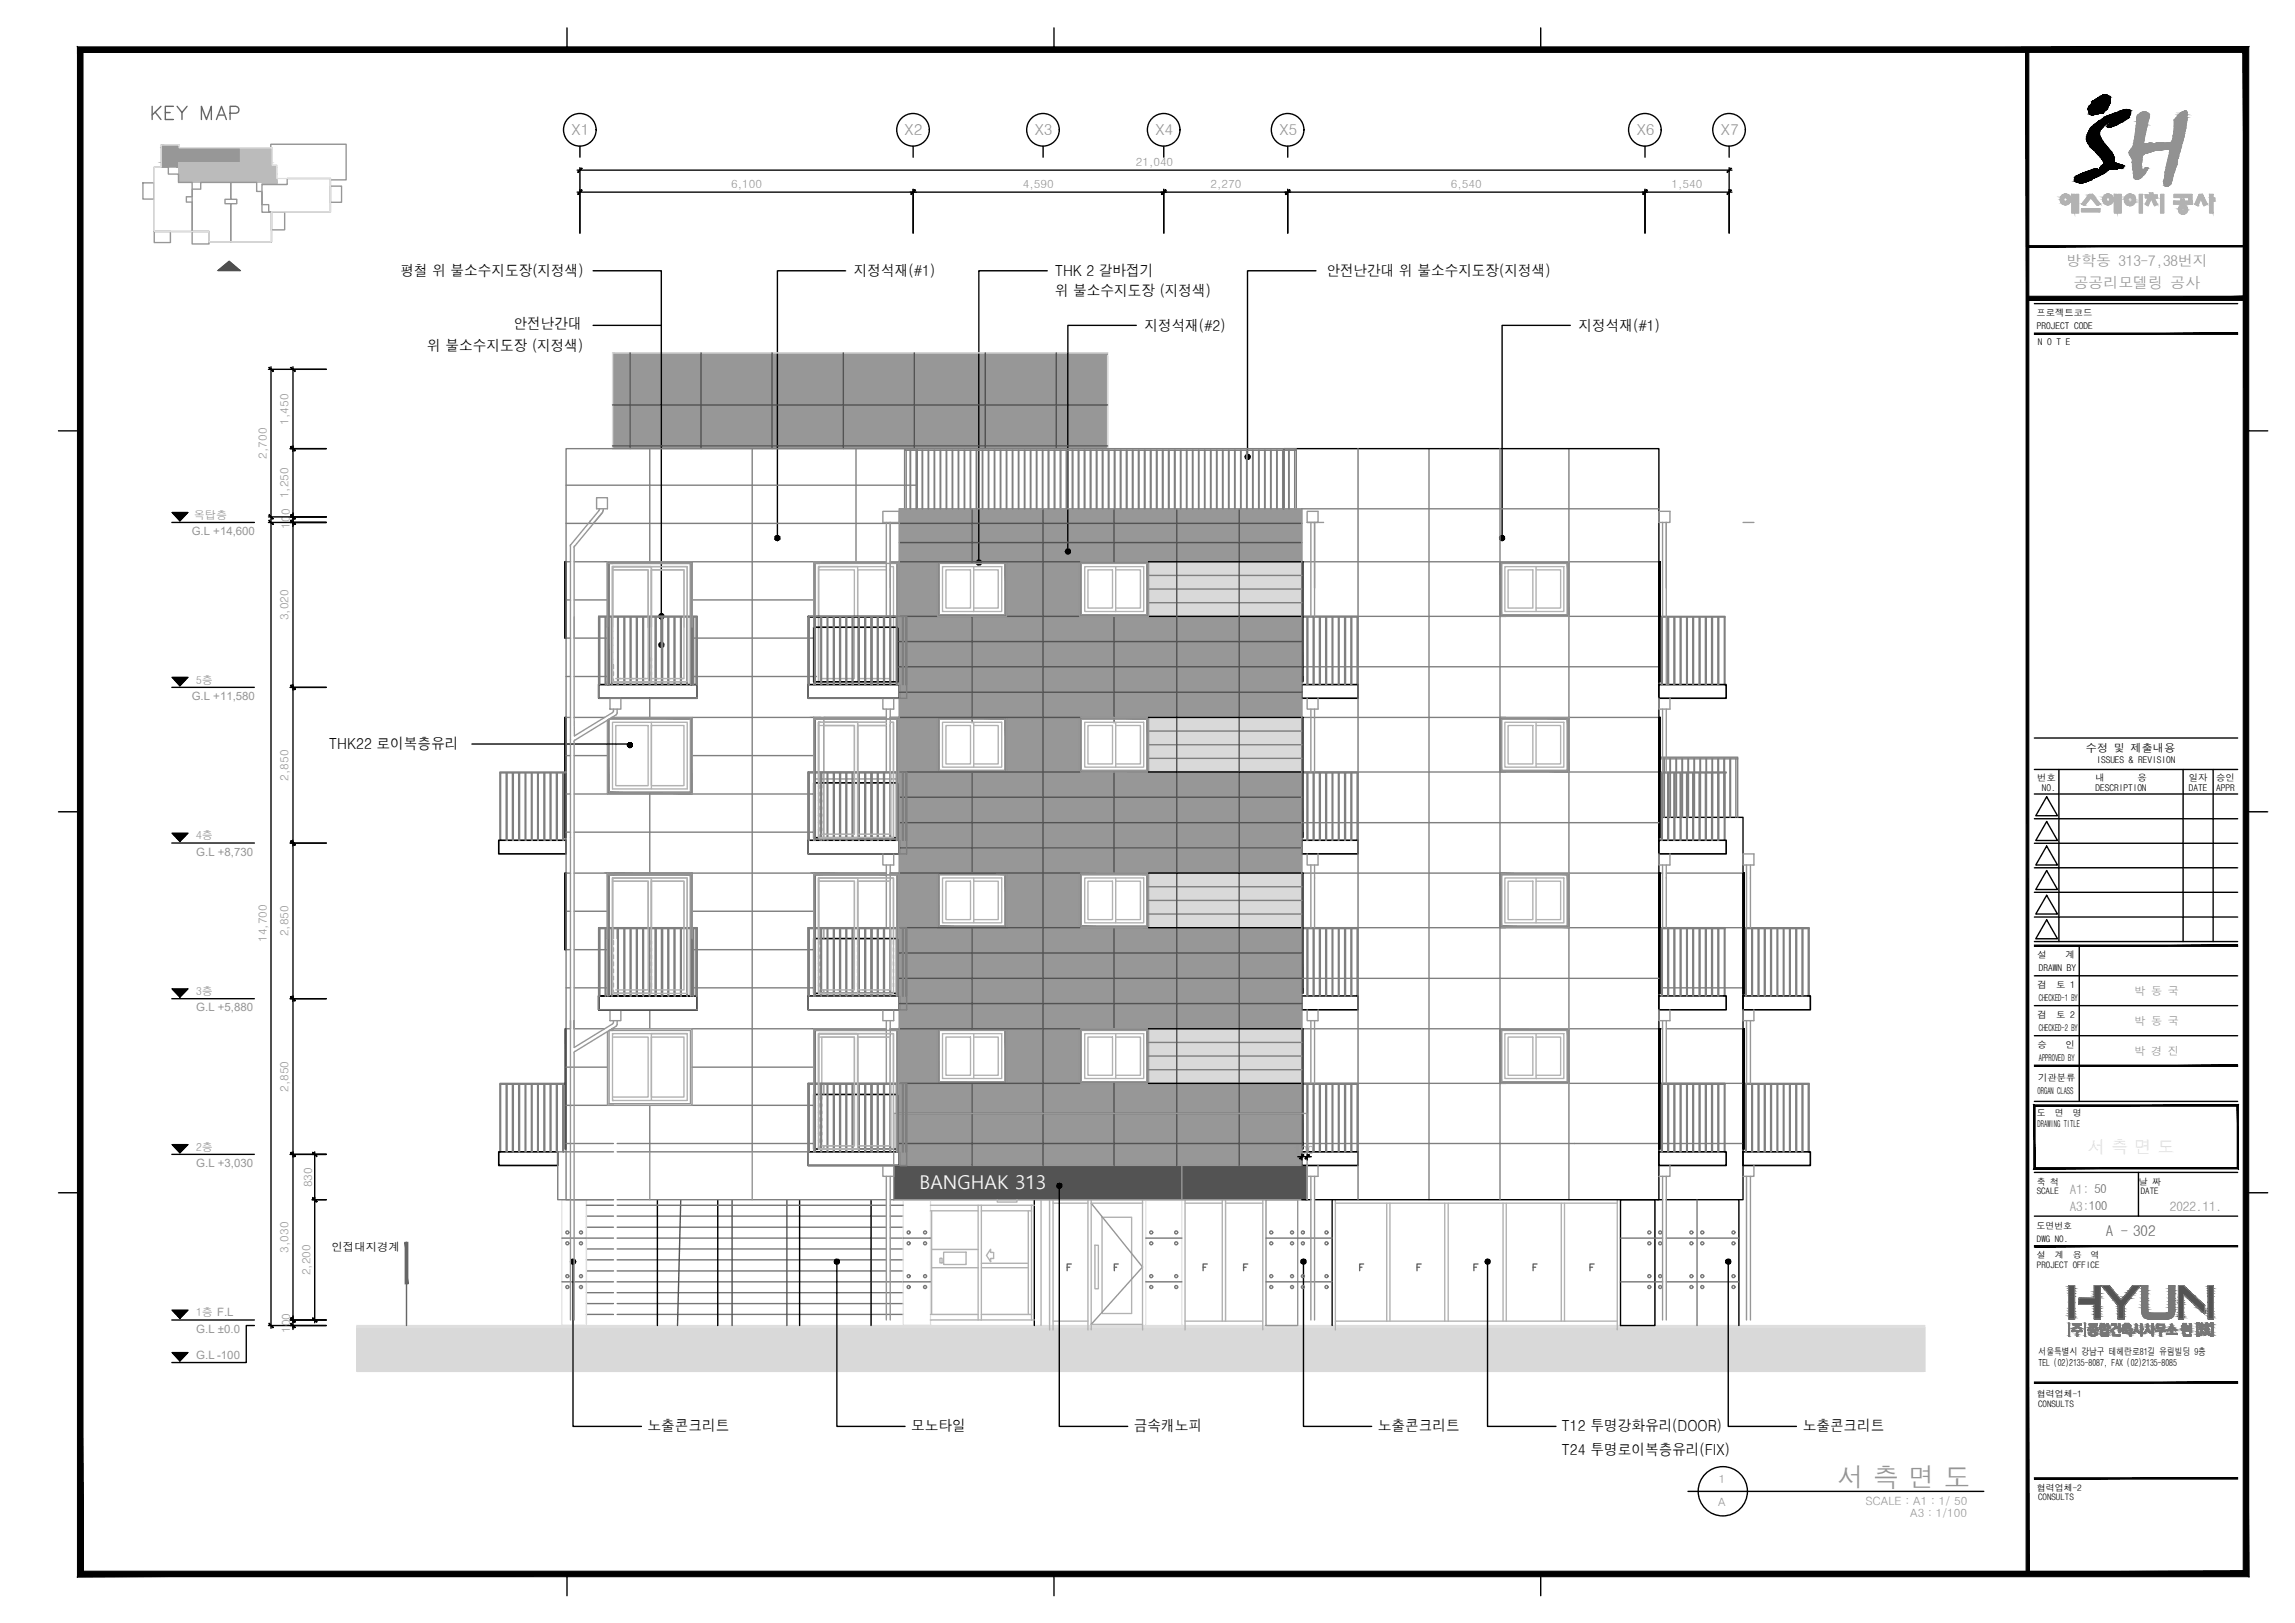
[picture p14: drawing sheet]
<svg xmlns="http://www.w3.org/2000/svg" width="420mm" height="297mm" viewBox="0 0 420 297" stroke-linecap="round" stroke-linejoin="round" font-family="sans-serif">
<defs><g id="words">
<text font-size="5.3" fill="#696969" x="26.8" y="22.9">KEY MAP</text>
<text font-size="4.9" fill="#959595" x="336.4" y="272.2">서 측 면 도</text>
<text font-size="3.5" fill="#f8f8f8" x="168.3" y="217.6">BANGHAK 313</text>
<g font-size="2.8" fill="#959595">
<text x="104.6" y="24.8">X1</text>
<text x="165.6" y="24.8">X2</text>
<text x="189.4" y="24.8">X3</text>
<text x="211.5" y="24.8">X4</text>
<text x="234.2" y="24.8">X5</text>
<text x="299.6" y="24.8">X6</text>
<text x="315" y="24.8">X7</text>
</g>
<g font-size="2.8">
<text x="73.3" y="50.5">평철 위 불소수지도장(지정색)</text>
<text x="156.3" y="50.6">지정석재(#1)</text>
<text x="193.2" y="50.6">THK 2 갈바접기</text>
<text x="242.8" y="50.5">안전난간대 위 불소수지도장(지정색)</text>
<text x="193.2" y="54.3">위 불소수지도장 (지정색)</text>
<text x="78.2" y="64.2">위 불소수지도장 (지정색)</text>
<text x="94" y="60.2">안전난간대</text>
<text x="209.5" y="60.6">지정석재(#2)</text>
<text x="289" y="60.6">지정석재(#1)</text>
<text x="60.3" y="137.1">THK22 로이복층유리</text>
<text x="118.5" y="262">노출콘크리트</text>
<text x="166.8" y="262">모노타일</text>
<text x="207.6" y="262">금속캐노피</text>
<text x="252.3" y="262">노출콘크리트</text>
<text x="286" y="262">T12 투명강화유리(DOOR)</text>
<text x="330" y="262">노출콘크리트</text>
<text x="286" y="266.3">T24 투명로이복층유리(FIX)</text>
</g>
<g font-size="2.7" fill="#959595">
<text x="378.3" y="48.6">방학동 313-7,38번지</text>
<text x="379.6" y="52.8">공공리모델링 공사</text>
</g>
<text font-size="2.7" fill="#696969" x="385.5" y="226.3">A - 302</text>
<g font-size="2.4" fill="#959595">
<text x="378.9" y="221.6">A3:100</text>
<text x="378.9" y="218.6">A1: 50</text>
<text x="397.3" y="221.6">2022.11.</text>
</g>
<g font-size="2.1" fill="#959595">
<text x="133.9" y="34.4">6,100</text>
<text x="187.3" y="34.4">4,590</text>
<text x="207.9" y="30.4">21,040</text>
<text x="221.6" y="34.4">2,270</text>
<text x="265.6" y="34.4">6,540</text>
<text x="306" y="34.4">1,540</text>
<text x="52.8" y="77.7" transform="rotate(-90 52.8 77.7)">1,450</text>
<text x="48.9" y="83.9" transform="rotate(-90 48.9 83.9)">2,700</text>
<text x="52.8" y="91.2" transform="rotate(-90 52.8 91.2)">1,250</text>
<text x="35.1" y="97.9">G.L +14,600</text>
<text x="53.1" y="96.8" transform="rotate(-90 53.1 96.8)">100</text>
<text x="52.8" y="113.5" transform="rotate(-90 52.8 113.5)">3,020</text>
<text x="35.1" y="128.1">G.L +11,580</text>
<text x="52.8" y="142.9" transform="rotate(-90 52.8 142.9)">2,850</text>
<text x="35.9" y="156.6">G.L +8,730</text>
<text x="48.9" y="172.4" transform="rotate(-90 48.9 172.4)">14,700</text>
<text x="52.8" y="171.4" transform="rotate(-90 52.8 171.4)">2,850</text>
<text x="35.9" y="185.1">G.L +5,880</text>
<text x="52.8" y="199.8" transform="rotate(-90 52.8 199.8)">2,850</text>
<text x="35.9" y="213.6">G.L +3,030</text>
<text x="236.9" y="211.2">100</text>
<text x="57.1" y="217.3" transform="rotate(-90 57.1 217.3)">830</text>
<text x="52.8" y="229.3" transform="rotate(-90 52.8 229.3)">3,030</text>
<text x="56.9" y="233.4" transform="rotate(-90 56.9 233.4)">2,200</text>
<text x="35.9" y="243.9">G.L ±0.0</text>
<text x="53.1" y="244" transform="rotate(-90 53.1 244)">100</text>
<text x="35.9" y="248.7">G.L -100</text>
<text x="314.6" y="275.7">A</text>
<text x="314.7" y="271.4">1</text>
<text x="341.5" y="275.4">SCALE : A1 : 1/ 50</text>
<text x="349.7" y="277.7">A3 : 1/100</text>
</g>
<text font-size="2.1" x="60.7" y="228.9">인접대지경계</text>
<g font-size="2" fill="#959595">
<text x="35.5" y="94.9">옥탑층</text>
<text x="35.9" y="125.1">5층</text>
<text x="35.9" y="153.6">4층</text>
<text x="35.9" y="182.1">3층</text>
<text x="390.7" y="182.1">박 동 국</text>
<text x="390.7" y="187.6">박 동 국</text>
<text x="390.7" y="193.1">박 경 진</text>
<text x="35.9" y="210.6">2층</text>
<text x="35.9" y="240.9">1층 F.L</text>
</g>
<text font-size="2" x="381.9" y="137.6">수정 및 제출내용</text>
<g font-size="1.8">
<text x="373.2" y="247.9">서울특별시 강남구 테헤란로81길 유림빌딩 9층</text>
<text x="373.2" y="250">TEL (02)2135-8087, FAX (02)2135-8085</text>
</g>
<g font-size="1.7">
<text x="372.8" y="57.9">프로젝트코드</text>
<text x="372.9" y="60.1">PROJECT CODE</text>
<text x="373.1" y="63.2">N O T E</text>
<text x="373" y="142.9">번호</text>
<text x="383.6" y="142.9">내</text>
<text x="383.8" y="139.6">ISSUES &amp; REVISION</text>
<text x="391.3" y="142.9">용</text>
<text x="400.7" y="142.9">일자</text>
<text x="405.7" y="142.9">승인</text>
<text x="373.8" y="144.8">NO.</text>
<text x="383.6" y="144.8">DESCRIPTION</text>
<text x="400.7" y="144.8">DATE</text>
<text x="405.7" y="144.8">APPR</text>
<text x="373" y="175.3">설</text>
<text x="373.3" y="177.7">DRAWN BY</text>
<text x="378.2" y="175.3">계</text>
<text x="373" y="180.8">검</text>
<text x="373.3" y="183.2">CHECKED-1 BY</text>
<text x="376.5" y="180.8">토 1</text>
<text x="373" y="186.3">검</text>
<text x="373" y="191.8">승</text>
<text x="373.3" y="188.8">CHECKED-2 BY</text>
<text x="376.5" y="186.3">토 2</text>
<text x="378.2" y="191.8">인</text>
<text x="373.2" y="197.8">기관분류</text>
<text x="373.3" y="194.3">APPROVED BY</text>
<text x="373" y="200.2">ORGAN CLASS</text>
<text x="373" y="206.3">DRAWING TITLE</text>
</g>
<g font-size="1.6">
<text x="372.9" y="204.3">도</text>
<text x="376.2" y="204.3">면</text>
<text x="379.5" y="204.3">명</text>
<text x="372.9" y="216.9">축 척</text>
<text x="372.9" y="218.6">SCALE</text>
<text x="391.5" y="216.9">날 짜</text>
<text x="391.9" y="218.6">DATE</text>
<text x="372.8" y="224.9">도면번호</text>
<text x="372.9" y="227.2">DWG NO.</text>
<text x="372.9" y="230.3">설</text>
<text x="372.9" y="232.1">PROJECT OFFICE</text>
<text x="376.2" y="230.3">계</text>
<text x="379.5" y="230.3">용</text>
<text x="382.7" y="230.3">역</text>
<text x="372.9" y="255.7">협력업체-1</text>
<text x="373.1" y="257.5">CONSULTS</text>
<text x="372.9" y="272.8">협력업체-2</text>
<text x="373.1" y="274.6">CONSULTS</text>
</g>
</g></defs>
<!-- layer: etc -->
<path d="M39.9 49.5l2.1-1.7 1.9 1.7z" fill="#4c4c4c" stroke="#4c4c4c" stroke-width=".18"/>
<g fill="#d9d9d9" stroke="#d9d9d9" stroke-width=".18">
<path d="M210.3 102.8l28 10v-10zM210.3 102.8l28 10h-28z"/>
<path d="M210.3 131.3l28 10v-10zM210.3 131.3l28 10h-28z"/>
<path d="M210.3 159.8l28 10v-10zM210.3 159.8l28 10h-28z"/>
<path d="M210.3 188.3l28 10v-10zM210.3 188.3l28 10h-28z"/>
</g>
<g fill="#979797" stroke="#979797" stroke-width=".18">
<path d="M164.6 93.1l73.7 9.7v-9.7zM164.6 93.1l73.7 9.7h-73.7z"/>
<path d="M184.3 102.8l13.4 10v-10zM184.3 102.8l13.4 10h-13.4z"/>
<path d="M164.6 102.8l7.1 10v-10zM164.6 102.8l7.1 10h-7.1z"/>
<path d="M164.6 112.8l73.7 12v-12zM164.6 112.8l73.7 12h-73.7z"/>
<path d="M164.6 124.8l73.7 6.5v-6.5zM164.6 124.8l73.7 6.5h-73.7z"/>
<path d="M184.3 131.3l13.4 10v-10zM184.3 131.3l13.4 10h-13.4z"/>
<path d="M164.6 131.3l7.1 10v-10zM164.6 131.3l7.1 10h-7.1z"/>
<path d="M164.6 141.3l73.7 12v-12zM164.6 141.3l73.7 12h-73.7z"/>
<path d="M164.6 153.3l73.7 6.5v-6.5zM164.6 153.3l73.7 6.5h-73.7z"/>
<path d="M184.3 159.8l13.4 10v-10zM184.3 159.8l13.4 10h-13.4z"/>
<path d="M164.6 159.8l7.1 10v-10zM164.6 159.8l7.1 10h-7.1z"/>
<path d="M164.6 169.8l73.7 12v-12zM164.6 169.8l73.7 12h-73.7z"/>
<path d="M164.6 181.8l73.7 6.5v-6.5zM164.6 181.8l73.7 6.5h-73.7z"/>
<path d="M184.3 188.3l13.4 10v-10zM184.3 188.3l13.4 10h-13.4z"/>
<path d="M164.6 188.3l7.1 10v-10zM164.6 188.3l7.1 10h-7.1z"/>
<path d="M164.6 198.3l73.7 12v-12zM164.6 198.3l73.7 12h-73.7z"/>
<path d="M164.6 210.3l73.7 3v-3zM164.6 210.3l73.7 3h-73.7z"/>
<path d="M112.1 64.6l90.7 17.5v-17.5zM112.1 64.6l90.7 17.5h-90.7z"/>
</g>
<!-- layer: HAT2 -->
<g fill="#757575" stroke="#757575" stroke-width=".18">
<path d="M111.2 131.8l.3-.2v.2z"/>
<path d="M303.7 102.8l.2 22v-22zM303.7 102.8l.2 22h-.2z"/>
<path d="M238.3 102.8l.2 22v-22zM238.3 102.8l.2 22h-.2z"/>
<path d="M303.7 131.3l.2 22v-22zM303.7 131.3l.2 22h-.2z"/>
<path d="M238.3 131.3l.2 22v-22zM238.3 131.3l.2 22h-.2z"/>
<path d="M303.7 159.8l.2 22v-22zM303.7 159.8l.2 22h-.2z"/>
<path d="M238.3 159.8l.2 22v-22zM238.3 159.8l.2 22h-.2z"/>
<path d="M319.1 160.3l.2 22v-22zM319.1 160.3l.2 22h-.2z"/>
<path d="M319.1 188.3l.2 22v-22zM319.1 188.3l.2 22h-.2z"/>
<path d="M303.7 188.3l.2 22v-22zM303.7 188.3l.2 22h-.2z"/>
<path d="M238.3 188.3l.2 22v-22zM238.3 188.3l.2 22h-.2z"/>
<path d="M103.4 102.8l.2 14v-14zM103.4 102.8l.2 14h-.2z"/>
<path d="M103.4 131.3l.2 22v-22zM103.4 131.3l.2 22h-.2z"/>
<path d="M103.4 159.8l.2 14v-14zM103.4 159.8l.2 14h-.2z"/>
<path d="M103.5 188.3l.1 22v-22zM103.5 188.3l.1 22h-.1z"/>
<path d="M112 131.3l14.7 .3v-.3zM111.5 131.6l.5-.3 14.7 .3z"/>
<path d="M126.4 131.6l.3 13.4v-13.4zM126.4 131.6l.3 13.4h-.3z"/>
<path d="M111.2 131.8l.3 13.2v-13.2zM111.2 131.8l.3 13.2h-.3z"/>
<path d="M111.2 145l15.5 .3v-.3zM111.2 145l15.5 .3h-15.5z"/>
<path d="M171.7 102.8l12.6 .3v-.3zM171.7 102.8l12.6 .3h-12.6z"/>
<path d="M184 103.1l.3 9.4v-9.4zM184 103.1l.3 9.4h-.3z"/>
<path d="M171.7 103.1l.3 9.4v-9.4zM171.7 103.1l.3 9.4h-.3z"/>
<path d="M171.7 112.5l12.6 .3v-.3zM171.7 112.5l12.6 .3h-12.6z"/>
<path d="M171.7 131.3l12.6 .3v-.3zM171.7 131.3l12.6 .3h-12.6z"/>
<path d="M184 131.6l.3 9.4v-9.4zM184 131.6l.3 9.4h-.3z"/>
<path d="M171.7 131.6l.3 9.4v-9.4zM171.7 131.6l.3 9.4h-.3z"/>
<path d="M171.7 141l12.6 .3v-.3zM171.7 141l12.6 .3h-12.6z"/>
<path d="M171.7 159.8l12.6 .3v-.3zM171.7 159.8l12.6 .3h-12.6z"/>
<path d="M184 160.1l.3 9.4v-9.4zM184 160.1l.3 9.4h-.3z"/>
<path d="M171.7 160.1l.3 9.4v-9.4zM171.7 160.1l.3 9.4h-.3z"/>
<path d="M171.7 169.5l12.6 .3v-.3zM171.7 169.5l12.6 .3h-12.6z"/>
<path d="M171.7 188.3l12.6 .3v-.3zM171.7 188.3l12.6 .3h-12.6z"/>
<path d="M184 188.6l.3 9.4v-9.4zM184 188.6l.3 9.4h-.3z"/>
<path d="M171.7 188.6l.3 9.4v-9.4zM171.7 188.6l.3 9.4h-.3z"/>
<path d="M171.7 198l12.6 .3v-.3zM171.7 198l12.6 .3h-12.6z"/>
<path d="M197.7 131.3l12.6 .3v-.3zM197.7 131.3l12.6 .3h-12.6z"/>
<path d="M210 131.6l.3 9.4v-9.4zM210 131.6l.3 9.4h-.3z"/>
<path d="M197.7 131.6l.3 9.4v-9.4zM197.7 131.6l.3 9.4h-.3z"/>
<path d="M197.7 141l12.6 .3v-.3zM197.7 141l12.6 .3h-12.6z"/>
<path d="M197.7 159.8l12.6 .3v-.3zM197.7 159.8l12.6 .3h-12.6z"/>
<path d="M210 160.1l.3 9.4v-9.4zM210 160.1l.3 9.4h-.3z"/>
<path d="M197.7 160.1l.3 9.4v-9.4zM197.7 160.1l.3 9.4h-.3z"/>
<path d="M197.7 169.5l12.6 .3v-.3zM197.7 169.5l12.6 .3h-12.6z"/>
<path d="M197.7 188.3l12.6 .3v-.3zM197.7 188.3l12.6 .3h-12.6z"/>
<path d="M210 188.6l.3 9.4v-9.4zM210 188.6l.3 9.4h-.3z"/>
<path d="M197.7 188.6l.3 9.4v-9.4zM197.7 188.6l.3 9.4h-.3z"/>
<path d="M197.7 198l12.6 .3v-.3zM197.7 198l12.6 .3h-12.6z"/>
<path d="M274.6 102.8l12.6 .3v-.3zM274.6 102.8l12.6 .3h-12.6z"/>
<path d="M286.9 103.1l.3 9.4v-9.4zM286.9 103.1l.3 9.4h-.3z"/>
<path d="M274.6 103.1l.3 9.4v-9.4zM274.6 103.1l.3 9.4h-.3z"/>
<path d="M274.6 112.5l12.6 .3v-.3zM274.6 112.5l12.6 .3h-12.6z"/>
<path d="M274.6 131.3l12.6 .3v-.3zM274.6 131.3l12.6 .3h-12.6z"/>
<path d="M286.9 131.6l.3 9.4v-9.4zM286.9 131.6l.3 9.4h-.3z"/>
<path d="M274.6 131.6l.3 9.4v-9.4zM274.6 131.6l.3 9.4h-.3z"/>
<path d="M274.6 141l12.6 .3v-.3zM274.6 141l12.6 .3h-12.6z"/>
<path d="M274.6 159.8l12.6 .3v-.3zM274.6 159.8l12.6 .3h-12.6z"/>
<path d="M286.9 160.1l.3 9.4v-9.4zM286.9 160.1l.3 9.4h-.3z"/>
<path d="M274.6 160.1l.3 9.4v-9.4zM274.6 160.1l.3 9.4h-.3z"/>
<path d="M274.6 169.5l12.6 .3v-.3zM274.6 169.5l12.6 .3h-12.6z"/>
<path d="M274.6 188.3l12.6 .3v-.3zM274.6 188.3l12.6 .3h-12.6z"/>
<path d="M286.9 188.6l.3 9.4v-9.4zM286.9 188.6l.3 9.4h-.3z"/>
<path d="M274.6 188.6l.3 9.4v-9.4zM274.6 188.6l.3 9.4h-.3z"/>
<path d="M274.6 198l12.6 .3v-.3zM274.6 198l12.6 .3h-12.6z"/>
<path d="M113 102.8l13.7 .3v-.3zM113 102.8l13.7 .3h-13.7z"/>
<path d="M111.2 102.8l1.1 .3v-.3zM111.2 102.8l1.1 .3h-1.1z"/>
<path d="M126.4 103.1l.3 22.2v-22.2zM126.4 103.1l.3 22.2h-.3z"/>
<path d="M111.2 103.1l.3 22.2v-22.2zM111.2 103.1l.3 22.2h-.3z"/>
<path d="M150.8 159.8l11.5 .3v-.3zM150.8 159.8l11.5 .3h-11.5z"/>
<path d="M163 159.8l1.5 .3v-.3zM163 159.8l1.5 .3h-1.5z"/>
<path d="M149 159.8l1.1 .3v-.3zM149 159.8l1.1 .3h-1.1z"/>
<path d="M164.2 160.1l.3 11.7v-11.7zM164.2 160.1l.3 11.7h-.3z"/>
<path d="M149 160.1l.3 22.2v-22.2zM149 160.1l.3 22.2h-.3z"/>
<path d="M163 188.3l1.5 .3v-.3zM163 188.3l1.5 .3h-1.5z"/>
<path d="M149 188.3l13.3 .3v-.3zM149 188.3l13.3 .3h-13.3z"/>
<path d="M164.2 188.6l.3 22.2v-22.2zM164.2 188.6l.3 22.2h-.3z"/>
<path d="M149 188.6l.3 22.2v-22.2zM149 188.6l.3 22.2h-.3z"/>
<path d="M163 131.3l1.5 .3v-.3zM163 131.3l1.5 .3h-1.5z"/>
<path d="M150.8 131.3l11.5 .3v-.3zM150.8 131.3l11.5 .3h-11.5z"/>
<path d="M149 131.3l1.1 .3v-.3zM149 131.3l1.1 .3h-1.1z"/>
<path d="M164.2 131.6l.3 22.2v-22.2zM164.2 131.6l.3 22.2h-.3z"/>
<path d="M149 131.6l.3 22.2v-22.2zM149 131.6l.3 22.2h-.3z"/>
<path d="M163 102.8l1.5 .3v-.3zM163 102.8l1.5 .3h-1.5z"/>
<path d="M150.1 102.8l12.2 .3v-.3zM150.1 102.8l12.2 .3h-12.2z"/>
<path d="M149 102.8l1.1 .3v-.3zM149 102.8l1.1 .3h-1.1z"/>
<path d="M164.2 103.1l.3 22.2v-22.2zM164.2 103.1l.3 22.2h-.3z"/>
<path d="M149 103.1l.3 22.2v-22.2zM149 103.1l.3 22.2h-.3z"/>
<path d="M197.7 102.8l12.6 .3v-.3zM197.7 102.8l12.6 .3h-12.6z"/>
<path d="M210 103.1l.3 9.4v-9.4zM210 103.1l.3 9.4h-.3z"/>
<path d="M197.7 103.1l.3 9.4v-9.4zM197.7 103.1l.3 9.4h-.3z"/>
<path d="M197.7 112.5l12.6 .3v-.3zM197.7 112.5l12.6 .3h-12.6z"/>
<path d="M112.3 159.8l14.4 .3v-.3zM112.3 159.8l14.4 .3h-14.4z"/>
<path d="M111.2 159.8l1.1 .3v-.3zM111.2 159.8l1.1 .3h-1.1z"/>
<path d="M126.4 160.1l.3 22.2v-22.2zM126.4 160.1l.3 22.2h-.3z"/>
<path d="M111.2 160.1l.3 22.2v-22.2zM111.2 160.1l.3 22.2h-.3z"/>
<path d="M112.4 102.8l14.3 .3v-.3zM112.4 102.8l14.3 .3h-14.3z"/>
<path d="M111.2 102.8l1.2 .3v-.3zM111.2 102.8l1.2 .3h-1.2z"/>
<path d="M126.4 103.1l.3 22.2v-22.2zM126.4 103.1l.3 22.2h-.3z"/>
<path d="M111.2 103.1l.3 22.2v-22.2zM111.2 103.1l.3 22.2h-.3z"/>
<path d="M163 131.3l1.5 .3v-.3zM163 131.3l1.5 .3h-1.5z"/>
<path d="M150.1 131.3l12.2 .3v-.3zM150.1 131.3l12.2 .3h-12.2z"/>
<path d="M149 131.3l1.1 .3v-.3zM149 131.3l1.1 .3h-1.1z"/>
<path d="M164.2 131.6l.3 22.2v-22.2zM164.2 131.6l.3 22.2h-.3z"/>
<path d="M149 131.6l.3 22.2v-22.2zM149 131.6l.3 22.2h-.3z"/>
<path d="M112.4 159.8l14.3 .3v-.3zM112.4 159.8l14.3 .3h-14.3z"/>
<path d="M111.2 159.8l1.2 .3v-.3zM111.2 159.8l1.2 .3h-1.2z"/>
<path d="M126.4 160.1l.3 22.2v-22.2zM126.4 160.1l.3 22.2h-.3z"/>
<path d="M111.2 160.1l.3 22.2v-22.2zM111.2 160.1l.3 22.2h-.3z"/>
<path d="M163 159.8l1.5 .3v-.3zM163 159.8l1.5 .3h-1.5z"/>
<path d="M150.1 159.8l12.2 .3v-.3zM150.1 159.8l12.2 .3h-12.2z"/>
<path d="M149 159.8l1.1 .3v-.3zM149 159.8l1.1 .3h-1.1z"/>
<path d="M164.2 160.1l.3 22.2v-22.2zM164.2 160.1l.3 22.2h-.3z"/>
<path d="M149 160.1l.3 22.2v-22.2zM149 160.1l.3 22.2h-.3z"/>
<path d="M163 188.3l1.5 .3v-.3zM163 188.3l1.5 .3h-1.5z"/>
<path d="M150.1 188.3l12.2 .3v-.3zM150.1 188.3l12.2 .3h-12.2z"/>
<path d="M149 188.3l1.1 .3v-.3zM149 188.3l1.1 .3h-1.1z"/>
<path d="M164.2 188.6l.3 22.2v-22.2zM164.2 188.6l.3 22.2h-.3z"/>
<path d="M149 188.6l.3 22.2v-22.2zM149 188.6l.3 22.2h-.3z"/>
</g>
<!-- layer: 254 -->
<path d="M65.3 243l287.1 8v-8zM65.3 243l287.1 8h-287.1z" fill="#d9d9d9" stroke="#d9d9d9" stroke-width=".18"/>
<path d="M163.6 213.3l75.7 6.3v-6.3zM163.6 213.3l75.7 6.3h-75.7z" fill="#535353" stroke="#535353" stroke-width=".18"/>
<!-- layer: LED -->
<path d="M31.5 93.8h2.9l-1.5 1.5zM31.5 124h2.9l-1.5 1.5zM31.5 152.5h2.9l-1.5 1.5zM31.5 181h2.9l-1.5 1.5zM31.5 209.5h2.9l-1.5 1.5zM31.5 239.8h2.9l-1.5 1.5zM31.5 247.6h2.9l-1.5 1.5z" fill="#000" stroke="#000" stroke-width=".18"/>
<!-- layer: MKXM -->
<g fill="none" stroke="#000" stroke-width=".25">
<path d="M309 273h54.2"/>
<circle cx="315.4" cy="272.9" r="4.5"/>
</g>
<!-- layer: etc -->
<path d="M39.9 49.5l2.1-1.7 1.9 1.7z" fill="none" stroke="#4c4c4c" stroke-width=".25"/>
<!-- layer: X-ref form$0$A_SYM -->
<g fill="#b2b2b2" stroke="#b2b2b2" stroke-width=".18">
<path d="M377.9 35.5h.4z"/>
<path d="M385.7 35.5h.4z"/>
<path d="M377.3 36l.3 .1z"/>
<path d="M385.1 36l.3 .1z"/>
<path d="M389.9 36.1h1z"/>
<path d="M378.5 36.3h.3l-.3 .1z"/>
<path d="M386.3 36.3h.3l-.3 .1z"/>
<path d="M385.1 36.9h.8z"/>
<path d="M389 37.1h.9z"/>
<path d="M389.9 37.1h1z"/>
<path d="M399.5 37.5h.3z"/>
<path d="M381.5 37.5h.2z"/>
<path d="M383.9 37.5h.2z"/>
<path d="M398.9 38h.8h-.8z"/>
<path d="M399.8 38.6h.6z"/>
<path d="M399.4 39.2h.5z"/>
<path d="M389.9 35.5h.2zM389.7 35.5h.4z"/>
<path d="M385.7 35.5h.5zM385.7 35.5h.5z"/>
<path d="M377.9 35.5h.5zM377.9 35.5h.5z"/>
<path d="M389.7 35.5l.6 .1zM389.7 35.5l.6 .1z"/>
<path d="M402.6 35.6h.6zM402.6 35.6h.6z"/>
<path d="M389.7 35.6h.7zM389.5 35.6h.9z"/>
<path d="M385.7 35.5l.7 .1zM385.4 35.6h1z"/>
<path d="M377.9 35.5l.7 .1zM377.7 35.6h.9z"/>
<path d="M385.4 35.6l1 .1zM385.4 35.6l1 .1z"/>
<path d="M382.5 35.6h.6zM382.5 35.6l.5 .1h-.5z"/>
<path d="M377.7 35.6l.9 .1zM377.7 35.6l.9 .1z"/>
<path d="M393.6 35.3l.5 .4v-.4zM393.6 35.3l.5 .4h-.5z"/>
<path d="M382.5 35.7h.5zM382.4 35.7h.6z"/>
<path d="M389.5 35.6l1 .1zM389.5 35.6l1 .1z"/>
<path d="M382.4 35.7h.6zM382.4 35.7h.6z"/>
<path d="M389.4 35.7l1.2 .1-.1-.1zM389.4 35.7l1.2 .1h-1.3z"/>
<path d="M383 35.7l.2 .1zM383 35.7l.2 .1h-.2z"/>
<path d="M382.4 35.7l.6 .1v-.1zM382.4 35.7l.6 .1h-.6z"/>
<path d="M385.4 35.7l1.2 .1-.2-.1zM385.3 35.8l.1-.1 1.2 .1z"/>
<path d="M383 35.8h.2zM383 35.8h.2z"/>
<path d="M382.4 35.8h.6zM382.4 35.8h.6z"/>
<path d="M377.7 35.7l1.1 .1-.2-.1zM377.5 35.8l.2-.1 1.1 .1z"/>
<path d="M389.3 35.8h1.4zM389.3 35.8h1.4z"/>
<path d="M383 35.8h.3zM383 35.8h.3z"/>
<path d="M382.4 35.8h.6zM382.4 35.8h.5z"/>
<path d="M389.3 35.8l1.4 .1zM389.3 35.8l1.4 .1z"/>
<path d="M385.3 35.8l1.5 .2-.2-.2zM385.3 35.8l1.5 .2h-1.7z"/>
<path d="M382.9 35.8l.5 .2-.1-.2zM382.9 35.8l.5 .2h-.5z"/>
<path d="M382.3 35.8l.6 .2v-.2zM382.3 35.8l.6 .2h-.7z"/>
<path d="M377.5 35.8l1.5 .2-.2-.2zM377.5 35.8l1.5 .2h-1.7z"/>
<path d="M385.1 36h1.7zM385.1 36h1.7z"/>
<path d="M382.9 36h.5zM382.9 36h.5z"/>
<path d="M382.2 36h.7zM382.2 36h.7z"/>
<path d="M377.3 36h1.7zM377.3 36h1.7z"/>
<path d="M389.2 35.9l1.6 .2-.1-.2zM389.2 35.9l1.6 .2h-1.7z"/>
<path d="M385.1 36l1.7 .1zM385.1 36l1.7 .1z"/>
<path d="M382.9 36l.5 .1zM382.9 36l.5 .1z"/>
<path d="M382.2 36l.7 .1zM382.2 36l.7 .1z"/>
<path d="M403.2 35.6l.2 .5zM403.2 35.6l.2 .5h-.4z"/>
<path d="M402.6 35.6l.4 .5 .2-.5zM402.6 35.6l.4 .5h-.6z"/>
<path d="M389.1 36.1h1.8zM389.1 36.1h1.8z"/>
<path d="M385.4 36.1h1.4zM385.4 36.1h1.4z"/>
<path d="M385.1 36.1h.7zM385.1 36.1h.7z"/>
<path d="M382.9 36.1h.6zM382.9 36.1h.6z"/>
<path d="M382.1 36.1h.8zM382.1 36.1h.8z"/>
<path d="M377.3 36l1.7 .1zM377.3 36l1.7 .1z"/>
<path d="M377.3 36.1h.7zM377.3 36.1h.7z"/>
<path d="M403 36.1h.4zM403 36.1h.4z"/>
<path d="M402.4 36.1h.6zM402.4 36.1h.6z"/>
<path d="M389 36.1h.9zM389 36.1h1.9z"/>
<path d="M385.8 36.1h1zM385.8 36.1h1z"/>
<path d="M385.1 36.1h.8zM385.1 36.1h.8z"/>
<path d="M382.9 36.1h.6zM382.9 36.1h.6z"/>
<path d="M382.1 36.1h.8zM382.1 36.1h.8z"/>
<path d="M378 36.1h1zM378 36.1h1z"/>
<path d="M377.3 36.1h.8zM377.3 36.1h.8z"/>
<path d="M403 36.1h.4zM403 36.1h.4z"/>
<path d="M402.4 36.1h.6zM402.4 36.1h.6z"/>
<path d="M389.9 36.1h1zM389.9 36.1h1z"/>
<path d="M389 36.1h.9zM389 36.1h.9z"/>
<path d="M385.9 36.1h.9zM385.9 36.1h.9z"/>
<path d="M385.1 36.1h.8zM385.1 36.1h.8z"/>
<path d="M382.9 36.1h.6zM382.9 36.1h.6z"/>
<path d="M382.1 36.1h.8zM382.1 36.1h.8z"/>
<path d="M378.1 36.1h.9zM378.1 36.1h.9z"/>
<path d="M377.3 36.1h.8zM377.3 36.1h.8z"/>
<path d="M389 36.1h.8zM389 36.1h.9z"/>
<path d="M382.9 36.1h.6zM382.8 36.1h.7z"/>
<path d="M382.1 36.1h.7zM382.1 36.1h.8z"/>
<path d="M398 35.6l3.3 .5v-.5zM398 35.6l3.3 .5h-3.3z"/>
<path d="M390 36.1h.9zM390 36.1h.9z"/>
<path d="M382.8 36.1h.7zM382.8 36.1h.7z"/>
<path d="M382.1 36.1h.7zM382.1 36.1h.7z"/>
<path d="M386 36.1l.8 .1zM386 36.1l.8 .1z"/>
<path d="M382.8 36.1l.7 .1zM382.8 36.1l.7 .1z"/>
<path d="M382.1 36.1l.7 .1zM382.1 36.1l.7 .1z"/>
<path d="M378.2 36.1l.8 .1zM378.2 36.1l.8 .1z"/>
<path d="M403 36.1l.5 .1zM403 36.1l.5 .1h-.5z"/>
<path d="M402.4 36.1h.6zM402.4 36.1l.6 .1h-.6z"/>
<path d="M382.8 36.2h.7zM382.8 36.2h.7z"/>
<path d="M382.1 36.2h.7zM382 36.2h.8z"/>
<path d="M403 36.2h.5zM403 36.2h.5z"/>
<path d="M402.4 36.2h.6zM402.4 36.2h.6z"/>
<path d="M386.2 36.2h.6zM386.2 36.2h.6z"/>
<path d="M385.1 36.1l.6 .1 .2-.1zM385.1 36.1l.6 .1h-.7z"/>
<path d="M378.4 36.2h.7zM378.4 36.2h.7z"/>
<path d="M377.3 36.1l.6 .1 .2-.1zM377.3 36.1l.6 .1h-.7z"/>
<path d="M404.5 35.6l.6 .6v-.6zM404.5 35.6l.6 .6h-.6z"/>
<path d="M403 36.2h.5zM403 36.2h.5z"/>
<path d="M402.4 36.2h.6zM402.4 36.2h.6z"/>
<path d="M403 36.2h.5zM403 36.2h.5z"/>
<path d="M402.4 36.2h.6zM402.4 36.2h.6z"/>
<path d="M392.8 35.7l2.1 .5v-.5zM392.8 35.7l2.1 .5h-2.1z"/>
<path d="M403 36.2h.5zM403 36.2h.5z"/>
<path d="M402.4 36.2h.6zM402.4 36.2h.6z"/>
<path d="M393.3 36.2h1.1zM393.3 36.2h1.1z"/>
<path d="M387.1 35.6l.5 .6v-.6zM387.1 35.6l.5 .6h-.5z"/>
<path d="M386.2 36.2h.6zM386.2 36.2h.6z"/>
<path d="M379.3 35.6l.5 .6v-.6zM379.3 35.6l.5 .6h-.5z"/>
<path d="M378.4 36.2h.7zM378.4 36.2h.7z"/>
<path d="M403 36.2h.5zM403 36.2h.5z"/>
<path d="M402.4 36.2h.6zM402.4 36.2h.6z"/>
<path d="M393.3 36.2h1.1zM393.3 36.2h1.1z"/>
<path d="M390.2 36.1l.7 .1zM390.2 36.1l.7 .1z"/>
<path d="M389 36.1l.6 .1 .2-.1zM389 36.1l.6 .1h-.6z"/>
<path d="M386.8 36.2h.8zM386.8 36.2h.8z"/>
<path d="M386.2 36.2h.6zM386.2 36.2h.6z"/>
<path d="M379.1 36.2h.7zM379 36.2h.8z"/>
<path d="M378.4 36.2h.6zM378.4 36.2h.7z"/>
<path d="M386.8 36.2l.8 .1zM386.8 36.2l.8 .1z"/>
<path d="M386.2 36.2h.6zM386.2 36.2l.6 .1z"/>
<path d="M385 36.2h.7zM385 36.2l.6 .1z"/>
<path d="M379 36.2l.8 .1zM379 36.2l.8 .1z"/>
<path d="M378.4 36.2h.6zM378.4 36.2l.6 .1z"/>
<path d="M377.2 36.2h.7zM377.2 36.2l.6 .1z"/>
<path d="M386.8 36.3h.8zM386.7 36.3h.9z"/>
<path d="M386.2 36.3h.5zM386.2 36.3h.6z"/>
<path d="M385 36.3h.6zM385 36.3h.6z"/>
<path d="M379 36.3h.8zM378.9 36.3h.9z"/>
<path d="M378.5 36.3h.4zM378.5 36.3h.5z"/>
<path d="M377.2 36.3h.6zM377.2 36.3h.6z"/>
<path d="M389 36.2h.6zM389 36.2l.6 .1z"/>
<path d="M386.7 36.3h.9zM386.7 36.3h.9z"/>
<path d="M386.2 36.3h.5zM386.2 36.3h.5z"/>
<path d="M378.9 36.3h.9zM378.9 36.3h.9z"/>
<path d="M378.5 36.3h.4zM378.5 36.3h.4z"/>
<path d="M403 36.2l.6 .1zM403 36.2l.6 .1h-.7z"/>
<path d="M402.4 36.2h.6zM402.4 36.2l.5 .1h-.6z"/>
<path d="M393.4 36.2l1 .1zM393.4 36.2l1 .1z"/>
<path d="M393.3 36.2l.5 .1zM393.3 36.2l.5 .1h-.6z"/>
<path d="M390.3 36.2l.6 .1zM390.3 36.2l.6 .1z"/>
<path d="M386.7 36.3h.9zM386.6 36.3h1z"/>
<path d="M386.2 36.3h.5zM386.2 36.3h.4z"/>
<path d="M402.9 36.3h.7zM402.9 36.3h.7z"/>
<path d="M402.3 36.3h.6zM402.3 36.3h.6z"/>
<path d="M393.8 36.3h.6zM393.8 36.3h.6z"/>
<path d="M393.2 36.3h.6zM393.2 36.3h.6z"/>
<path d="M386.6 36.3h1zM386.6 36.3h1z"/>
<path d="M386.2 36.3h.4zM386.2 36.3h.4z"/>
<path d="M389 36.3h.6zM389 36.3h.6z"/>
<path d="M386.6 36.3h1zM386.6 36.3h1z"/>
<path d="M386.2 36.3h.4zM386.2 36.3h.4z"/>
<path d="M378.9 36.3h.9zM378.8 36.3h1z"/>
<path d="M378.5 36.3h.4zM378.5 36.3h.3z"/>
<path d="M386.6 36.3l1 .1v-.1zM386.3 36.4l.3-.1 1 .1z"/>
<path d="M378.8 36.3l1 .1v-.1zM378.5 36.4l.3-.1 1 .1z"/>
<path d="M390.3 36.3l.6 .1v-.1zM390.3 36.3l.6 .1h-.5z"/>
<path d="M386.3 36.4l1.3 .1zM386.3 36.4l1.3 .1z"/>
<path d="M385 36.3l.5 .2 .1-.2zM385 36.3l.5 .2h-.5z"/>
<path d="M378.5 36.4l1.3 .1zM378.5 36.4l1.3 .1z"/>
<path d="M377.2 36.3l.5 .2 .1-.2zM377.2 36.3l.5 .2h-.5z"/>
<path d="M389 36.3l.5 .2 .1-.2zM389 36.3l.5 .2h-.5z"/>
<path d="M390.4 36.4l.5 .2v-.2zM390.4 36.4l.5 .2h-.5z"/>
<path d="M389 36.5h.5zM389 36.5l.5 .1z"/>
<path d="M385 36.5l.5 .1zM385 36.5l.5 .1z"/>
<path d="M377.2 36.5l.5 .1zM377.2 36.5l.5 .1z"/>
<path d="M390.4 36.6h.5zM390.4 36.6h.5z"/>
<path d="M389 36.6l.5 .1v-.1zM389 36.6l.5 .1h-.5z"/>
<path d="M400.7 36.1l.6 .6v-.6zM400.7 36.1l.6 .6h-.6z"/>
<path d="M386.3 36.5l1.3 .2v-.2zM386.3 36.5l1.3 .2h-1.4z"/>
<path d="M378.5 36.5l1.3 .2v-.2zM378.5 36.5l1.3 .2h-1.3z"/>
<path d="M404.5 36.2l1 .6v-.6zM404.5 36.2l1 .6h-1z"/>
<path d="M385 36.6l.6 .2-.1-.2zM385 36.6l.6 .2h-.6z"/>
<path d="M377.2 36.6l.6 .2-.1-.2zM377.2 36.6l.6 .2h-.6z"/>
<path d="M378.5 36.7l.6 .1zM378.5 36.7l.6 .1z"/>
<path d="M386.2 36.7l.6 .1zM386.2 36.7l.6 .1z"/>
<path d="M386.2 36.7l1.4 .1zM386.2 36.7l1.4 .1z"/>
<path d="M378.5 36.7l1.3 .1zM378.5 36.7l1.3 .1z"/>
<path d="M386.2 36.8h.6zM386.2 36.8h.6z"/>
<path d="M385 36.8h.7zM385 36.8h.7z"/>
<path d="M378.5 36.8h.6zM378.5 36.8h.6z"/>
<path d="M377.2 36.8h.7zM377.2 36.8h.7z"/>
<path d="M390.4 36.6l.5 .2v-.2zM390.4 36.6l.5 .2h-.5z"/>
<path d="M399.3 36.4l.5 .4v-.4zM399.3 36.4l.5 .4h-.5z"/>
<path d="M389 36.7l.6 .1-.1-.1zM389 36.7l.6 .1h-.6z"/>
<path d="M385 36.8l.7 .1zM385 36.8l.7 .1z"/>
<path d="M377.2 36.8l.7 .1zM377.2 36.8l.7 .1z"/>
<path d="M390.4 36.8h.5zM390.4 36.8l.5 .1h-.6z"/>
<path d="M390.3 36.9h.6zM390.3 36.9h.6z"/>
<path d="M389 36.8l.6 .1v-.1zM389 36.8l.6 .1h-.6z"/>
<path d="M386.2 36.8l.6 .1v-.1zM386 36.9l.2-.1 .6 .1z"/>
<path d="M385.1 36.9h.8zM385.1 36.9h.8z"/>
<path d="M378.4 36.8l.6 .1 .1-.1zM378.2 36.9l.2-.1 .6 .1z"/>
<path d="M377.3 36.9h.8zM377.3 36.9h.8zM377.3 36.9h.8z"/>
<path d="M386 36.9h.8zM385.9 36.9h.9z"/>
<path d="M385.1 36.9h.8zM385.1 36.9h.8z"/>
<path d="M378.2 36.9h.8zM378.1 36.9h.9z"/>
<path d="M377.3 36.9h.8zM377.3 36.9h.8z"/>
<path d="M385.9 36.9l.9 .1zM385.1 37h1.7z"/>
<path d="M378.1 36.9l.9 .1zM377.3 37h1.7z"/>
<path d="M389 36.9l.7 .1zM389 36.9l.7 .1z"/>
<path d="M385.1 37h1.7zM385.1 37h1.7z"/>
<path d="M377.3 37h1.7zM377.3 37h1.7z"/>
<path d="M390.3 36.9l.6 .2v-.2zM390.1 37.1l.2-.2 .6 .2z"/>
<path d="M390.1 37.1h.8zM389.9 37.1h1z"/>
<path d="M389 37l.9 .1zM389 37l.9 .1zM389 37.1h1.9z"/>
<path d="M389 37.1h1.9zM389 37.1h1.8z"/>
<path d="M385.1 37l1.5 .2 .2-.2zM385.1 37l1.5 .2h-1.4z"/>
<path d="M377.3 37l1.5 .2 .2-.2zM377.3 37l1.5 .2h-1.3z"/>
<path d="M385.2 37.2h1.4zM385.2 37.2h1.4z"/>
<path d="M377.5 37.2h1.3zM377.5 37.2h1.3z"/>
<path d="M389.1 37.1l1.6 .2 .1-.2zM389.1 37.1l1.6 .2h-1.5z"/>
<path d="M382 36.2l-.2 1.1 1-1.1zM382 36.2l-.2 1.1h-.7z"/>
<path d="M389.2 37.3h1.5zM389.2 37.3h1.5z"/>
<path d="M382.8 36.2l1.7 1.1-1-1.1zM382.8 36.2l1.7 1.1h-.7z"/>
<path d="M385.3 37.2l1.1 .2 .2-.2zM385.3 37.2l1.1 .2h-1z"/>
<path d="M377.5 37.2l1.1 .2 .2-.2zM377.5 37.2l1.1 .2h-.9z"/>
<path d="M402.9 36.3l1.2 1.1-.5-1.1zM402.9 36.3l1.2 1.1h-.7z"/>
<path d="M402.3 36.3l.2 1.1 .4-1.1zM402.3 36.3l.2 1.1h-.7z"/>
<path d="M389.3 37.3h1.4zM389.3 37.3l1.3 .1z"/>
<path d="M397.9 36.8l3.5 .6v-.6zM397.9 36.8l3.5 .6h-3.5z"/>
<path d="M393.2 36.3l.2 1.1 .4-1.1zM393.2 36.3l.2 1.1h-.6z"/>
<path d="M393.8 36.3l1.1 1.1-.5-1.1zM393.8 36.3l1.1 1.1h-.6z"/>
<path d="M385.4 37.4h1zM385.4 37.4l.8 .1z"/>
<path d="M377.7 37.4h.9zM377.7 37.4l.7 .1z"/>
<path d="M389.3 37.4l1.1 .1 .2-.1zM389.3 37.4l1.1 .1h-1z"/>
<path d="M385.7 37.5h.2zM385.7 37.5h.5z"/>
<path d="M377.9 37.5h.2zM377.9 37.5h.5z"/>
<path d="M389.4 37.5h1zM389.4 37.5h1z"/>
<path d="M399.5 37.5h.4zM399.4 37.5h.5z"/>
<path d="M383.8 37.3l.3 .2 .4-.2zM383.8 37.3l.3 .2z"/>
<path d="M381.1 37.3l.6 .2 .1-.2zM381.1 37.3l.6 .2z"/>
<path d="M399.4 37.5l.6 .1zM399.3 37.6h.7z"/>
<path d="M389.5 37.5h.9zM389.5 37.5l.7 .1z"/>
<path d="M389.6 37.6h.6zM389.6 37.6h.6z"/>
<path d="M403.4 37.4l.1 .2zM403.4 37.4h.7l-.6 .2z"/>
<path d="M401.8 37.4l.6 .2 .1-.2zM401.8 37.4l.6 .2z"/>
<path d="M394.3 37.4l.2 .2zM394.3 37.4h.6l-.4 .2z"/>
<path d="M392.8 37.4l.4 .2zM392.8 37.4h.6l-.2 .2z"/>
<path d="M389.8 37.6h.4zM389.8 37.6h.2z"/>
<path d="M399.3 37.6l.8 .1zM399.3 37.6l.8 .1h-.9z"/>
<path d="M399.2 37.7h1zM399.1 37.7h1.1z"/>
<path d="M399.1 37.7l1.2 .2-.1-.2zM399.1 37.7l1.2 .2h-1.3z"/>
<path d="M399 37.9l1.3 .1zM399 37.9l1.3 .1h-1.4z"/>
<path d="M398.9 38h1.5zM398.9 38h1.5z"/>
<path d="M399.7 38l.7 .1zM399.7 38l.7 .1z"/>
<path d="M399.8 38.1h.6zM399.8 38.1h.6z"/>
<path d="M398.9 38h.8zM398.9 38l.6 .1h-.6z"/>
<path d="M398.9 38.1h.6zM398.9 38.1l.5 .1z"/>
<path d="M399.9 38.1l.6 .2-.1-.2zM399.9 38.1l.6 .2h-.5z"/>
<path d="M398.9 38.2l.5 .1v-.1zM398.9 38.2l.5 .1h-.5z"/>
<path d="M400 38.3h.5zM400 38.3h.5z"/>
<path d="M398.9 38.3h.5zM398.9 38.3h.5z"/>
<path d="M400 38.3l.4 .2 .1-.2zM400 38.3l.4 .2h-.5z"/>
<path d="M399.9 38.5l.5 .1zM399.9 38.5l.5 .1z"/>
<path d="M398.9 38.3l.6 .3-.1-.3zM398.9 38.3l.6 .3h-.6z"/>
<path d="M399.9 38.6h.5zM399.8 38.6h.6z"/>
<path d="M398.9 38.6h.6zM398.9 38.6h.6z"/>
<path d="M399.7 38.7h.7zM399.7 38.7l.7 .1z"/>
<path d="M398.9 38.6l.8 .1zM398.9 38.6l.8 .1z"/>
<path d="M398.9 38.7l1.5 .1zM398.9 38.7l1.5 .1z"/>
<path d="M381.1 38.2l3.3 .6v-.6zM381.1 38.2l3.3 .6h-3.3z"/>
<path d="M398.9 38.8h1.5zM398.9 38.8h1.4z"/>
<path d="M399 38.8h1.3zM399 38.8l1.2 .1z"/>
<path d="M404.5 36.8l.6 2.2v-2.2zM404.5 36.8l.6 2.2h-.6z"/>
<path d="M395.6 35.6l.5 3.4v-3.4zM395.6 35.6l.5 3.4h-.5z"/>
<path d="M391.7 35.6l.5 3.4v-3.4zM391.7 35.6l.5 3.4h-.5z"/>
<path d="M387.8 35.6l.5 3.4v-3.4zM387.8 35.6l.5 3.4h-.5z"/>
<path d="M387.1 36.8l.5 2.2v-2.2zM387.1 36.8l.5 2.2h-.5z"/>
<path d="M380 35.6l.5 3.4v-3.4zM380 35.6l.5 3.4h-.5z"/>
<path d="M379.3 36.8l.5 2.2v-2.2zM379.3 36.8l.5 2.2h-.5z"/>
<path d="M399.1 38.9l1 .2 .1-.2zM399.1 38.9l1 .2h-.9z"/>
<path d="M399.2 39.1h.9zM399.2 39.1h.8z"/>
<path d="M399.3 39.1h.7zM399.3 39.1l.6 .1z"/>
<path d="M399.4 39.2h.4zM399.5 39.2h.3z"/>
</g>
<g fill="none" stroke="#b2b2b2" stroke-width=".25">
<path d="M377.3 36l.8 .1-.3 .2-.1 .2 .2 .3 .2 .1-.8 .1-.1-.5zM377.5 35.8a.93 .93 0 0 1 1.6 .4l-.6 .2-.1-.2-1.1-.2zM378.1 37.5h.1M379.1 36.8h.2l-.8-.1-.3 .2-.9 .1a.87 .87 0 0 0 .8 .5M379.1 36.8l-.5 .6-.5 .1M379.1 36.8h.1M379.3 35.6h.5v3.4h-.5v-2.2l-.8-.1v-.3l.8-.2zM380 35.6h.5v3.4h-.5zM381.1 38.2h3.3v.6h-3.3zM382.5 35.6h.6l-.3 .6 1.2 1.4 .5-.3-1.4-1.7-.3 .6-1.2 1.4-.5-.3zM385.1 36l.8 .1-.3 .2-.1 .2 .2 .3 .2 .1-.8 .1-.1-.5zM385.3 35.8a.93 .93 0 0 1 1.5 .4l-.5 .2-.1-.2-1.1-.2z"/>
<path d="M385.9 37.5h.1M386.8 36.8h.3l-.9-.1-.2 .2-.9 .1a.87 .87 0 0 0 .8 .5M386.8 36.8l-.4 .6-.5 .1M386.8 36.8h.1M387.1 35.6h.5v3.4h-.5v-2.2l-.9-.1 .1-.3 .8-.2zM387.8 35.6h.5v3.4h-.5zM389.3 35.8a1.01 1.01 0 0 1 1.6 .3h-1.1a.49 .49 0 0 0-.2 .8l.3 .2h-.9v-.3v-.5zM389.9 36.1h1a1.03 1.03 0 0 1-.4 1.4 1.03 1.03 0 0 1-1.5-.4h.9a.49 .49 0 0 0 .5-.5 .49 .49 0 0 0-.5-.5zM391.7 35.6h.5v3.4h-.5zM392.8 35.7h.8v-.4h.5v.4h.8v.5h-.5l.5 1.2-.4 .3-.7-1.4-1-.1zM393.3 36.2l.5 .1-.6 1.4-.4-.3zM395.6 35.6h.5v3.4h-.5z"/>
<path d="M397.9 36.8h1.4v-.4h.5v.4h1.6v.6h-3.5zM398 35.6h3.3v1.1h-.6v-.6h-2.7zM398.9 38h.8l-.2 .1v.5l.9 .2a.82 .82 0 0 1-1.1 .3 .82 .82 0 0 1-.4-1.1zM399.1 37.7a.84 .84 0 0 1 1.1 0 .84 .84 0 0 1 .2 1.1l-.7-.1 .3-.4-.1-.2-1-.1zM402.6 35.6h.6l-.3 .7 .6 1.4 .6-.3-.9-1.8-.8 2.1-.6-.3zM404.5 35.6h.6v.6h.4v.6h-.4v2.2h-.6z"/>
</g>
<g fill="#000" stroke="#000" stroke-width=".18">
<path d="M383 18.7h3.3zM383.2 18.4h3.1zM384 18h2.3zM384.3 17.8h2zM384.5 17.7h1.7zM380.7 33.5h.6zM380.9 31.9h4zM381.5 31.7h1.6zM381.7 31.6h1.5zM382.8 21h.5zM383.2 31.7h1.9zM383.5 30.9h.5z"/>
<path d="M383.7 27.8h2.9zM385 29.4h2.1zM385.2 21.6h4.5zM386 23.3h.2zM387.5 30.9h.1zM388.1 20.4h2zM388.2 30.8h.3zM388.7 20.1h1.2zM389.1 20.1h.5z"/>
<path d="M384 18h2.3zM384 18h2.3zM384 18h2.3zM384 18h2.3zM384 18h2.3z"/>
<path d="M385 17.4h.7zM385 17.4h.7zM385 17.4h.7zM385 17.4h.7z"/>
<path d="M385 17.4h.8zM385 17.4h.8z"/>
<path d="M382.3 19.9h3.4zM382.3 19.9h3.5z"/>
<path d="M382.3 19.9l3.4 .1zM382.3 19.9l3.4 .1z"/>
<path d="M382.3 20h3.4zM382.3 20h3.4zM382.3 20h3.4zM382.3 20h3.4z"/>
<path d="M384.9 17.4l.9 .1zM384.9 17.4l.9 .1z"/>
<path d="M384.9 17.5h1.1zM384.8 17.5h1.2z"/>
<path d="M382.3 19.8l3.5 .1v-.1zM382.3 19.8l3.5 .1h-3.5zM382.3 19.9h3.5zM382.3 19.9h3.5z"/>
<path d="M384.8 17.5l1.2 .1zM384.8 17.5l1.2 .1z"/>
<path d="M382.4 19.5l3.6 .1zM382.4 19.5l3.6 .1z"/>
<path d="M382.4 19.6l3.4 .2 .2-.2zM382.4 19.6l3.4 .2h-3.5z"/>
<path d="M384.7 17.6h1.4zM384.6 17.6h1.5z"/>
<path d="M384.6 17.6l1.6 .1-.1-.1zM384.5 17.7l.1-.1 1.6 .1zM384.4 17.7h1.8z"/>
<path d="M382.6 19.3l3.4 .2 .1-.2zM382.6 19.3l3.4 .2h-3.6z"/>
<path d="M382.8 19.2h3.3zM382.8 19.2h3.3h-3.4z"/>
<path d="M382.7 19.2h3.4zM382.6 19.3h3.5z"/>
<path d="M382.9 19.1h3.3zM382.9 19.1h3.3zM382.8 19.1h3.4zM382.8 19.1h3.4z"/>
<path d="M382.8 19.1l3.4 .1zM382.8 19.1l3.4 .1z"/>
<path d="M382.8 19.2h3.4zM382.8 19.2h3.3z"/>
<path d="M382.9 19h3.3zM382.9 19.1h3.3z"/>
<path d="M384.4 17.7l1.9 .1zM384.3 17.8h2z"/>
<path d="M382.9 19h3.3zM382.9 19h3.3z"/>
<path d="M382.9 18.8l3.4 .1zM382.9 18.8l3.4 .1z"/>
<path d="M382.9 18.9h3.4zM382.9 18.9l3.3 .1z"/>
<path d="M384.3 17.8h2zM384.3 17.8h2zM384.3 17.8h2zM384.3 17.8h2z"/>
<path d="M384.3 17.8h2zM384.3 17.8h2zM384.3 17.8h2z"/>
<path d="M384.3 17.8l2 .1zM384.1 17.9h2.2zM384.1 17.9h2.2zM384.1 17.9h2.2z"/>
<path d="M384.1 17.9h2.2zM384.1 17.9h2.2z"/>
<path d="M384.1 17.9l2.2 .1zM384.1 17.9l2.2 .1zM384 18h2.3z"/>
<path d="M384 18h2.3zM384 18h2.3zM383.9 18h2.4z"/>
<path d="M383.9 18l2.4 .2v-.2zM383.6 18.2l.3-.2 2.4 .2zM383.6 18.2h2.7zM383.6 18.2h2.7z"/>
<path d="M383.6 18.2l2.7 .2v-.2zM383.4 18.4l.2-.2 2.7 .2z"/>
<path d="M383.4 18.4h2.9zM383.2 18.4h3.1zM383.2 18.4h3.1z"/>
<path d="M383.2 18.4l3.1 .1zM383.2 18.4l3.1 .1z"/>
<path d="M383.2 18.5h3.1zM383.1 18.5h3.2zM383.1 18.5h3.2zM383.1 18.5h3.2zM383.1 18.5h3.2zM383.1 18.5h3.2z"/>
<path d="M383.1 18.5l3.2 .1zM383.1 18.5l3.2 .1z"/>
<path d="M383 18.6h3.3zM383 18.6h3.3z"/>
<path d="M383 18.6l3.3 .1zM383 18.6l3.3 .1zM383 18.7h3.3z"/>
<path d="M383 18.7h3.3zM383 18.7h3.3zM383 18.7h3.3zM383 18.7h3.3zM383 18.7h3.3zM383 18.7h3.3z"/>
<path d="M383 18.7l3.3 .1zM383 18.7l3.3 .1zM383 18.8h3.3zM383 18.8h3.3z"/>
<path d="M383 18.8h3.3zM383 18.8h3.3z"/>
<path d="M383 18.8h3.3zM382.9 18.8h3.4z"/>
<path d="M380.7 33.5h.4zM380.8 33.5h.3z"/>
<path d="M381.3 31.7h3.8zM381.3 31.7h3.8z"/>
<path d="M380.6 33.4h.8zM380.6 33.4h.9z"/>
<path d="M380.6 33.4h.8zM380.6 33.4l.7 .1z"/>
<path d="M380.5 33.4h1zM380.5 33.4h1z"/>
<path d="M380.4 33.4h1.2zM380.4 33.4h1.1zM380.5 33.4h1zM380.5 33.4h1z"/>
<path d="M380.4 33.3h1.2zM380.4 33.3l1.2 .1z"/>
<path d="M380.3 33.3h1.4zM380.3 33.3h1.3z"/>
<path d="M380.2 33.3h1.5zM380.2 33.3h1.5z"/>
<path d="M380.2 33.3h1.6zM380.2 33.3h1.5z"/>
<path d="M380 33.3h2zM380 33.3h1.8z"/>
<path d="M380 33.2h2.1zM380 33.2l2 .1zM380 33.3h2zM380 33.3h2z"/>
<path d="M379.9 33.2h2.3zM379.9 33.2h2.2z"/>
<path d="M379.9 33.1h2.4zM379.9 33.1l2.3 .1zM379.9 33.2h2.3zM379.9 33.2h2.3z"/>
<path d="M379.9 33.1h2.5zM379.9 33.1h2.4z"/>
<path d="M379.8 33h2.9zM379.8 33l2.6 .1z"/>
<path d="M382.8 21l.4 .1zM382.9 21.1h.3z"/>
<path d="M379.8 32.9h3.1zM379.8 32.9h3.1z"/>
<path d="M379.8 32.9l2.9 .1 .2-.1zM379.8 32.9l2.9 .1h-2.9zM379.8 33h2.9zM379.8 33h2.9z"/>
<path d="M381.5 31.6l1.6 .1zM381.5 31.6l1.6 .1zM381.4 31.7h1.7z"/>
<path d="M381.4 31.7h1.7zM381.4 31.7h1.7zM381.4 31.7h1.7zM381.4 31.7h1.7z"/>
<path d="M381.4 31.7h1.7zM381.3 31.7h1.8z"/>
<path d="M381.3 31.7h1.9zM381.3 31.7h1.9zM381.3 31.7h1.9zM381.3 31.7h1.9z"/>
<path d="M379.8 32.7l3.1 .2 .2-.2zM379.8 32.7l3.1 .2h-3.1z"/>
<path d="M381.6 31.6h1.6zM381.5 31.6h1.6z"/>
<path d="M381.3 31.7h1.9zM381.3 31.7h1.9z"/>
<path d="M381.8 31.5h1.5zM381.7 31.6h1.5zM381.6 31.6h1.6z"/>
<path d="M381.9 31.5h1.4zM381.8 31.5h1.5z"/>
<path d="M379.8 32.5l3.3 .2 .4-.2zM379.8 32.5l3.3 .2h-3.3z"/>
<path d="M382.1 31.4h1.4zM381.9 31.5h1.4z"/>
<path d="M383.6 30.8h.2zM383.6 30.8h.2z"/>
<path d="M383.6 30.8h.2zM383.6 30.8h.2zM383.6 30.8h.2zM383.6 30.8h.2zM383.6 30.8h.2zM383.6 30.8h.2z"/>
<path d="M382.1 31.4h1.5zM382.1 31.4h1.4z"/>
<path d="M382.7 20.9h.9zM382.7 20.9l.6 .1z"/>
<path d="M382.2 31.4h1.5zM382.1 31.4h1.5z"/>
<path d="M379.9 32.4l3.6 .1 .2-.1zM379.9 32.4l3.6 .1h-3.7zM379.8 32.5h3.7zM379.8 32.5h3.7z"/>
<path d="M383.7 30.8h.1zM383.6 30.8h.2z"/>
<path d="M383.6 30.8l.4 .1zM383.5 30.9h.5zM383.4 30.9h.6z"/>
<path d="M382.4 31.3h1.4zM382.2 31.4h1.5z"/>
<path d="M380 32.4h3.8zM380 32.4h3.9z"/>
<path d="M380 32.4h3.8zM379.9 32.4h3.8z"/>
<path d="M382.6 20.9h1.3zM382.6 20.9h1zM382.7 20.9h.9zM382.7 20.9h.9z"/>
<path d="M382.5 31.3h1.4zM382.4 31.3h1.4z"/>
<path d="M380.1 32.3h3.8zM380.1 32.3h3.9z"/>
<path d="M380.1 32.3h3.8zM380 32.3h3.9z"/>
<path d="M380 32.3h3.9zM380 32.3l3.9 .1z"/>
<path d="M383.4 30.9h.6zM383.3 30.9h.7z"/>
<path d="M383.3 30.9l.7 .1zM383.2 31h.8z"/>
<path d="M383.2 31l.8 .1zM382.9 31.1h1.1z"/>
<path d="M382.9 31.1h1.1zM382.8 31.1h1.2z"/>
<path d="M382.8 31.1l1.2 .1zM382.6 31.2h1.4z"/>
<path d="M382.6 31.2h1.4zM382.5 31.3h1.4z"/>
<path d="M380.1 32.3h3.9zM380.1 32.3h3.9z"/>
<path d="M380.2 32.2h3.9zM380.1 32.3h3.9zM380.1 32.3h3.9zM380.1 32.3h3.9z"/>
<path d="M380.2 32.2h4zM380.2 32.2h3.9z"/>
<path d="M380.2 32.2h4.1zM380.2 32.2h4z"/>
<path d="M382.6 20.8h1.7zM382.6 20.8l1.3 .1z"/>
<path d="M382.6 20.8h1.7zM382.6 20.8h1.7z"/>
<path d="M380.3 32.1h4zM380.2 32.2h4.1z"/>
<path d="M384.4 22.1h2.4zM384.4 22.1h2.4z"/>
<path d="M382.2 24.4l2.2 .3v-.3zM382.2 24.4l2.2 .3h-2.3zM382.1 24.7h2.3zM382.1 24.7h2.3z"/>
<path d="M382.1 24.7l2.4 .2-.1-.2zM382.1 24.7l2.4 .2h-2.4z"/>
<path d="M382.4 24h2zM382.4 24h2.1z"/>
<path d="M382.4 24l2 .4v-.4zM382.4 24l2 .4h-2.2zM382.2 24.4h2.2zM382.2 24.4h2.2z"/>
<path d="M382.1 24.9l2.4 .1zM382.1 24.9l2.4 .1z"/>
<path d="M382 25l2.6 .1-.1-.1zM382 25l2.6 .1h-2.6z"/>
<path d="M382.5 23.8l2 .2v-.2zM382.5 23.8l2 .2h-2.1z"/>
<path d="M380.5 32h4zM380.3 32.1h4z"/>
<path d="M382 25.1l2.6 .1zM382 25.1l2.6 .1h-2.6zM382 25.2h2.6zM382 25.2h2.6z"/>
<path d="M380.6 32h4zM380.5 32h4z"/>
<path d="M382.5 20.8h2.1zM382.5 20.8h1.8z"/>
<path d="M382 25.2l2.6 .1zM382 25.2l2.6 .1z"/>
<path d="M382 25.3l2.7 .1zM382 25.3l2.7 .1z"/>
<path d="M382.6 23.6l1.9 .2 .2-.2zM382.6 23.6l1.9 .2h-2z"/>
<path d="M382 25.4l2.7 .1zM382 25.4l2.7 .1z"/>
<path d="M380.7 31.9h4zM380.6 32h4zM380.6 32h4zM380.6 32h4z"/>
<path d="M382.7 23.6h2zM382.7 23.6h2z"/>
<path d="M382 25.5l2.8 .1-.1-.1zM382 25.5l2.8 .1h-2.8z"/>
<path d="M380.8 31.9h4zM380.8 31.9h4z"/>
<path d="M380.8 31.9h4zM380.7 31.9h4z"/>
<path d="M382.5 20.7h2.3zM382.5 20.7l2.1 .1z"/>
<path d="M382 25.6l2.9 .2-.1-.2zM382 25.6l2.9 .2h-2.8z"/>
<path d="M382.7 23.4l2 .2 .2-.2zM382.7 23.4l2 .2h-2z"/>
<path d="M380.9 31.9h4zM380.8 31.9h4z"/>
<path d="M382.5 20.7h2.4zM382.5 20.7h2.3z"/>
<path d="M382.1 25.8l2.9 .1zM382.1 25.8l2.9 .1z"/>
<path d="M381 31.8l3.9 .1zM381 31.8l3.9 .1z"/>
<path d="M381 31.9h3.9zM380.9 31.9h4zM380.9 31.9h4z"/>
<path d="M382.5 20.7h2.4zM382.5 20.7h2.4zM382.5 20.7h2.4zM382.5 20.7h2.5z"/>
<path d="M382.5 20.7h2.4zM382.5 20.7h2.4z"/>
<path d="M382.1 25.9l3 .2-.1-.2zM382.1 25.9l3 .2h-2.9z"/>
<path d="M381 31.8h4zM381 31.8h3.9z"/>
<path d="M382.5 20.7h2.5zM382.5 20.7h2.5z"/>
<path d="M381.1 31.8h3.9zM381 31.8h4z"/>
<path d="M382.5 20.6l2.5 .1zM382.5 20.6l2.5 .1zM382.5 20.7h2.5zM382.5 20.7h2.5zM382.5 20.7h2.5zM382.5 20.7h2.5z"/>
<path d="M382.9 23.2l2 .2 .2-.2zM382.7 23.4l.2-.2 2 .2z"/>
<path d="M381.2 31.8h3.9zM381.1 31.8h3.9z"/>
<path d="M382.5 20.6h2.6zM382.5 20.6h2.5z"/>
<path d="M383 23.1h2.1zM383 23.1l2.1 .1h-2.2z"/>
<path d="M382.2 26.1l3 .1-.1-.1zM382.2 26.1l3 .1h-3z"/>
<path d="M381.3 31.7h3.8zM381.2 31.8h3.9z"/>
<path d="M382.2 26.2l3.1 .1zM382.2 26.2l3.1 .1z"/>
<path d="M382.4 20.5l2.7 .1 .1-.1zM382.4 20.5l2.7 .1h-2.6zM382.5 20.6h2.6zM382.5 20.6h2.6z"/>
<path d="M382.4 20.4h2.8zM382.4 20.4l2.8 .1z"/>
<path d="M382.3 26.3l3 .1zM382.3 26.3l3 .1z"/>
<path d="M382.4 26.4h3zM382.4 26.4h3z"/>
<path d="M383.5 31.6l1.6 .1 .2-.1zM383.2 31.7l.3-.1 1.6 .1zM383.2 31.7h1.9z"/>
<path d="M382.4 26.4h3zM382.4 26.4h3z"/>
<path d="M382.4 20.3l2.8 .1 .2-.1zM382.4 20.3l2.8 .1h-2.8z"/>
<path d="M382.5 26.4l2.9 .1zM382.5 26.4l2.9 .1z"/>
<path d="M383.3 22.8l1.8 .3 .3-.3zM383 23.1l.3-.3 1.8 .3z"/>
<path d="M382.5 26.5h2.9zM382.5 26.5h2.9z"/>
<path d="M382.5 26.5l3 .1zM382.5 26.5l3 .1z"/>
<path d="M383.6 31.5h1.8zM383.5 31.6h1.8zM383.5 31.6h1.8zM383.5 31.6h1.8z"/>
<path d="M382.4 20.2h3zM382.4 20.2l3 .1z"/>
<path d="M382.5 26.6l3.1 .1-.1-.1zM382.5 26.6l3.1 .1h-3.1zM382.5 26.7h3.1zM382.5 26.7h3.1z"/>
<path d="M383.7 31.5h1.8zM383.6 31.5h1.8z"/>
<path d="M383.7 31.5h1.8zM383.7 31.5h1.8z"/>
<path d="M383.8 31.4h1.8zM383.8 31.4l1.7 .1z"/>
<path d="M382.3 20.1h3.3zM382.3 20.1h3.3z"/>
<path d="M382.3 20.1h3.3zM382.3 20.1h3.3z"/>
<path d="M382.3 20.1h3.3zM382.3 20.1l3.1 .1z"/>
<path d="M383.5 22.7l1.9 .1 .2-.1zM383.3 22.8l.2-.1 1.9 .1z"/>
<path d="M382.5 26.7l3.2 .2-.1-.2zM382.5 26.7l3.2 .2h-3z"/>
<path d="M383.8 31.4h1.8zM383.8 31.4h1.8z"/>
<path d="M383.8 31.4h1.9zM383.8 31.4h1.8z"/>
<path d="M382.3 20h3.4zM382.3 20l3.3 .1z"/>
<path d="M383.9 31.3h1.8zM383.8 31.4h1.9z"/>
<path d="M382.7 26.9h3.1zM382.7 26.9h3.1z"/>
<path d="M382.7 26.9l3.1 .1zM382.7 26.9l3.1 .1z"/>
<path d="M384 31.2h1.8zM383.9 31.3h1.8z"/>
<path d="M382.7 27l3.3 .1-.2-.1zM382.7 27l3.3 .1h-3.1z"/>
<path d="M384.1 31.2h1.7zM384.1 31.2h1.7zM384 31.2h1.8zM384 31.2h1.8z"/>
<path d="M383.8 22.5l1.8 .2 .3-.2zM383.5 22.7l.3-.2 1.8 .2z"/>
<path d="M384.2 31.1h1.7zM384.1 31.2h1.7zM384.1 31.2h1.7zM384.1 31.2h1.7z"/>
<path d="M386 23.3h.2zM386 23.3h.2z"/>
<path d="M382.9 27.1l3.1 .1v-.1zM382.9 27.1l3.1 .1h-3z"/>
<path d="M384.2 31.1h1.8zM384.2 31.1h1.7z"/>
<path d="M383 27.2h3.1zM383 27.2h3.1z"/>
<path d="M384.3 31.1h1.7zM384.3 31.1h1.7z"/>
<path d="M383.1 27.2l3.1 .2-.1-.2zM383.1 27.2l3.1 .2h-3z"/>
<path d="M384 22.4l1.9 .1 .2-.1zM383.8 22.5l.2-.1 1.9 .1z"/>
<path d="M384.3 31h1.8zM384.3 31.1h1.7z"/>
<path d="M383.2 27.4h3zM383.2 27.4h3z"/>
<path d="M383.3 27.4l3 .1zM383.3 27.4l3 .1z"/>
<path d="M383.4 27.5l3.1 .2-.2-.2zM383.4 27.5l3.1 .2h-3z"/>
<path d="M385.9 23.3h.4zM385.9 23.3h.3z"/>
<path d="M384.3 31h2zM384.3 31h1.8z"/>
<path d="M384.1 22.3l2 .1 .3-.1zM384 22.4l.1-.1 2 .1z"/>
<path d="M385.8 23.2h.7zM385.8 23.2h.7z"/>
<path d="M385.8 23.2h.7zM385.8 23.2l.5 .1zM385.9 23.3h.4zM385.9 23.3h.4z"/>
<path d="M383.5 27.7l3.1 .1-.1-.1zM383.5 27.7l3.1 .1h-2.9z"/>
<path d="M384.2 22.2h2.3zM384.2 22.2l2.2 .1h-2.3z"/>
<path d="M383.7 27.8h2.9zM383.7 27.8h2.9zM383.7 27.8h2.9z"/>
<path d="M383.7 27.8l3 .2-.1-.2zM383.7 27.8l3 .2h-2.9z"/>
<path d="M384.4 31h2.2zM384.4 31h2.2zM384.4 31h2.2zM384.4 31h2.3z"/>
<path d="M384.4 31h2.2zM384.3 31h2zM384.3 31h2zM384.3 31h2z"/>
<path d="M384.3 22.1h2.3zM384.3 22.1l2.2 .1z"/>
<path d="M385.8 23.2h.8zM385.8 23.2h.7z"/>
<path d="M383.8 28l3 .1-.1-.1zM383.8 28l3 .1h-2.9z"/>
<path d="M384.3 22.1h2.4zM384.3 22.1h2.3z"/>
<path d="M384.3 22.1h2.5zM384.3 22.1h2.4z"/>
<path d="M383.9 28.1l3 .2-.1-.2zM383.9 28.1l3 .2h-2.8zM384.1 28.3h2.8zM384.1 28.3h2.8z"/>
<path d="M384.4 30.9h2.4zM384.4 30.9h2.5z"/>
<path d="M384.4 30.9h2.4zM384.4 30.9l2.3 .1z"/>
<path d="M384.4 22.1h2.4zM384.3 22.1h2.5z"/>
<path d="M385.8 23.1h1zM385.8 23.1h1.1z"/>
<path d="M385.8 23.1h1zM385.8 23.1l.8 .1z"/>
<path d="M384.1 28.3l3 .4-.2-.4zM384.1 28.3l3 .4h-2.6z"/>
<path d="M384.4 30.9h2.6zM384.4 30.9h2.9z"/>
<path d="M384.4 30.9h2.6zM384.4 30.9h2.5z"/>
<path d="M385.8 23.1h1.2zM385.8 23.1h1.1z"/>
<path d="M384.5 28.7l2.6 .1zM384.5 28.7l2.6 .1z"/>
<path d="M384.6 28.8l2.5 .3v-.3zM384.6 28.8l2.5 .3h-2.3z"/>
<path d="M384.8 29.1l2.3 .1zM384.8 29.1l2.3 .1z"/>
<path d="M384.9 29.2l2.2 .2v-.2zM384.9 29.2l2.2 .2h-2.1z"/>
<path d="M385 29.4h2.1zM385 29.4h2.1zM385 29.4h2.1z"/>
<path d="M385.1 29.4l2 .1zM385.1 29.4l2 .1z"/>
<path d="M385.1 29.5l2 .1zM385.1 29.5l2 .1z"/>
<path d="M385.1 29.6l2 .1v-.1zM385.1 29.6l2 .1h-2zM385.1 29.7h2zM385.1 29.7h2z"/>
<path d="M385.1 29.7l2 .1zM385.1 29.7l2 .1z"/>
<path d="M385.1 29.8h2.1zM385.1 29.8h2.1z"/>
<path d="M385.1 29.8h2.2zM385.1 29.8h2.2z"/>
<path d="M385.8 23h1.4zM385.8 23h1.5z"/>
<path d="M385.8 23h1.4zM385.8 23l1.2 .1h-1.2z"/>
<path d="M385.1 29.8l2.3 .1zM385.1 29.8l2.3 .1z"/>
<path d="M385.8 22.9h1.6zM385.8 22.9l1.5 .1z"/>
<path d="M385.1 29.9h2.4zM385.1 29.9h2.4z"/>
<path d="M385.2 29.9l2.5 .1zM385.2 29.9l2.5 .1h-2.6z"/>
<path d="M385.9 22.8h1.6zM385.9 22.8l1.5 .1h-1.6z"/>
<path d="M387.3 30.9h.3zM387.3 30.9h.3zM387.5 30.9h.1z"/>
<path d="M385.1 30h2.7zM385.1 30h2.7z"/>
<path d="M384.4 30.8h3.3zM384.4 30.8h3.3z"/>
<path d="M384.4 30.8h3.3zM384.4 30.8l3.2 .1z"/>
<path d="M384.4 30.8h3.4zM384.4 30.8h3.4z"/>
<path d="M384.4 30.8h3.4zM384.4 30.8h3.4z"/>
<path d="M384.4 30.8h3.4zM384.4 30.8h3.3z"/>
<path d="M385.1 30l2.9 .1zM385.1 30l2.9 .1h-2.9z"/>
<path d="M386.2 22.6l1.3 .2 .4-.2zM385.9 22.8l.3-.2 1.3 .2z"/>
<path d="M386.3 22.5h1.7zM386.2 22.6h1.7z"/>
<path d="M385.1 30.1l3.3 .1zM385 30.2h3.4z"/>
<path d="M388.1 30.8h.4zM388.2 30.8h.3zM388.2 30.8h.3zM388.2 30.8h.3z"/>
<path d="M386.5 22.5h1.7zM386.3 22.5h1.7z"/>
<path d="M386.5 22.4h1.8zM386.5 22.5h1.7z"/>
<path d="M386.6 22.4h1.7zM386.6 22.4h1.7zM386.6 22.4h1.7zM386.6 22.4h1.8z"/>
<path d="M386.6 22.4h1.7zM386.5 22.4h1.8z"/>
<path d="M385 30.2h3.5zM385 30.2h3.5z"/>
<path d="M386.7 22.3h1.8zM386.6 22.4h1.8z"/>
<path d="M384.9 30.2l3.6 .1zM384.9 30.3h3.6zM384.9 30.3h3.6zM384.9 30.3h3.6z"/>
<path d="M388.2 30.8h.3zM388.2 30.8h.3zM388.3 30.8h.2zM388.3 30.8h.2z"/>
<path d="M388.3 30.8h.2zM388.3 30.8h.1z"/>
<path d="M388 30.8h.5zM388 30.8h.5zM388.1 30.8h.4z"/>
<path d="M388.2 30.8h.3zM388.2 30.8h.3z"/>
<path d="M386.8 22.3h1.8zM386.7 22.3h1.8z"/>
<path d="M384.9 30.3h3.7zM384.9 30.3h3.7z"/>
<path d="M387.8 30.8h.8zM387.8 30.8h.8z"/>
<path d="M387.9 30.8h.7zM387.9 30.8h.6z"/>
<path d="M384.9 30.3h3.7zM384.9 30.3h3.7z"/>
<path d="M384.9 30.3h3.8zM384.9 30.3h3.8z"/>
<path d="M384.5 30.7h4.2zM384.5 30.7l4.1 .1h-4.2z"/>
<path d="M384.8 30.3h4zM384.8 30.3h4zM384.8 30.3h4zM384.8 30.3h4zM384.8 30.3h4zM384.8 30.3h4zM384.8 30.3h4zM384.8 30.3h4z"/>
<path d="M384.6 30.6h4.1zM384.6 30.6l4.1 .1zM384.5 30.7h4.2zM384.5 30.7h4.2z"/>
<path d="M386.9 22.2h1.8zM386.9 22.2l1.7 .1h-1.8z"/>
<path d="M384.6 30.6h4.1zM384.6 30.6h4.1z"/>
<path d="M384.8 30.3l4 .1zM384.8 30.3l4 .1z"/>
<path d="M384.6 30.5l4.2 .1zM384.6 30.5l4.2 .1z"/>
<path d="M384.6 30.6h4.2zM384.6 30.6h4.1zM384.6 30.6h4.1zM384.6 30.6h4.1z"/>
<path d="M386.8 22.1h2zM386.8 22.1h2.1z"/>
<path d="M386.8 22.1h2zM386.8 22.1l1.9 .1z"/>
<path d="M384.7 30.4l4.1 .1v-.1zM384.7 30.4l4.1 .1h-4.2z"/>
<path d="M386.8 22.1h2.1zM386.8 22.1h2.1z"/>
<path d="M384.4 22h4.6zM384.4 22.1h4.5z"/>
<path d="M389.1 20.1h.5zM389 20.1h.6z"/>
<path d="M384.9 21.8l4.1 .2 .3-.2zM384.4 22l.5-.2 4.1 .2z"/>
<path d="M385 21.7h4.5zM384.9 21.8h4.4z"/>
<path d="M389 20.1h.7zM388.9 20.1h.8z"/>
<path d="M385.1 21.6h4.5zM385 21.7h4.5z"/>
<path d="M388.9 20.1h.9zM388.8 20.1h1z"/>
<path d="M385.1 21.6h4.6zM385.1 21.6h4.5z"/>
<path d="M385.2 21.5h4.5zM385.2 21.5l4.5 .1zM385.1 21.6h4.6z"/>
<path d="M388.8 20.1h1.1zM388.7 20.1h1.2zM388.7 20.1h1.2z"/>
<path d="M385.4 21.4l4.4 .1zM385.4 21.4l4.4 .1z"/>
<path d="M385.3 21.5h4.5zM385.2 21.5h4.5z"/>
<path d="M385.5 21.4h4.3zM385.4 21.4h4.4z"/>
<path d="M385.8 21.2l4 .1zM385.7 21.3h4.1z"/>
<path d="M385.7 21.3h4.1zM385.5 21.4h4.3z"/>
<path d="M388.7 20.1h1.2zM388.7 20.1h1.2z"/>
<path d="M386 21.2h3.9zM385.8 21.2h4z"/>
<path d="M388.7 20.1l1.2 .1zM388.7 20.1l1.2 .1z"/>
<path d="M388.7 20.2h1.3zM388.5 20.2h1.5z"/>
<path d="M386.3 21l3.6 .1zM386.2 21.1h3.7z"/>
<path d="M386.2 21.1h3.7zM386 21.2h3.9z"/>
<path d="M386.5 21h3.5zM386.3 21h3.6z"/>
<path d="M388.5 20.2l1.5 .1zM388.4 20.3h1.6z"/>
<path d="M388.4 20.3h1.7zM388.2 20.3h1.9z"/>
<path d="M386.9 20.8l3.1 .1zM386.8 20.9h3.2z"/>
<path d="M386.8 20.9h3.2zM386.7 20.9h3.3z"/>
<path d="M386.7 20.9h3.3zM386.5 21h3.5z"/>
<path d="M388.2 20.3l1.9 .1zM388.1 20.4h2zM388 20.4h2.1z"/>
<path d="M388 20.4h2.1zM387.9 20.4h2.2zM387.9 20.4h2.2zM387.9 20.4h2.2zM387.9 20.4h2.2zM387.9 20.4h2.2zM387.9 20.4h2.2zM387.9 20.4h2.2z"/>
<path d="M387.9 20.4l2.2 .1zM387.9 20.5h2.2z"/>
<path d="M387.9 20.5l2.2 .1v-.1zM387.4 20.6l.5-.1 2.2 .1zM387.4 20.6h2.7zM387.4 20.6h2.7z"/>
<path d="M387.4 20.6l2.7 .1v-.1zM387.1 20.7l.3-.1 2.7 .1zM387.1 20.7h3zM387.1 20.7h3z"/>
<path d="M387.1 20.7h3zM386.9 20.8h3.1z"/>
</g>
<g fill="#919191" stroke="#919191" stroke-width=".18">
<path d="M392.3 20.5h.3z"/>
<path d="M399.2 20.7h1.2z"/>
<path d="M392.9 30.7h.2z"/>
<path d="M392.4 31.1h.7z"/>
<path d="M391 32.7h.6z"/>
<path d="M400 20.3h.2zM400 20.3h.2z"/>
<path d="M400 20.3h.2zM400 20.3h.2z"/>
<path d="M400 20.3h.3zM399.9 20.3h.4z"/>
<path d="M399.9 20.3l.4 .1zM399.8 20.4h.5z"/>
<path d="M399.8 20.4h.5zM399.7 20.4h.6zM399.7 20.4h.6zM399.7 20.4h.6z"/>
<path d="M399.7 20.4h.6zM399.6 20.4h.7z"/>
<path d="M399.6 20.4l.8 .2-.1-.2zM399.4 20.6l.2-.2 .8 .2z"/>
<path d="M392.3 20.5l.7 .1zM392.2 20.6h.8z"/>
<path d="M399.4 20.6h1zM399.4 20.6h1z"/>
<path d="M392.2 20.6h.8zM392.1 20.6h.9z"/>
<path d="M392.1 20.6h1zM392.1 20.6h1z"/>
<path d="M392 20.6h1.1zM392 20.6h1.1z"/>
<path d="M399.4 20.6h1zM399.3 20.6h1.1z"/>
<path d="M392 20.6h1.1zM392 20.6h1.1z"/>
<path d="M392 20.6h1.2zM391.9 20.6h1.3z"/>
<path d="M399.3 20.6l1.1 .1zM399.3 20.6l1.1 .1h-1.2z"/>
<path d="M399.2 20.7h1.2zM399.2 20.7h1.2zM399.2 20.7h1.2z"/>
<path d="M391.9 20.6l1.5 .2-.2-.2zM391.7 20.8l.2-.2 1.5 .2z"/>
<path d="M391.7 20.8l1.7 .1zM391.7 20.8l1.7 .1z"/>
<path d="M391.7 20.9h1.7zM391.7 20.9h1.7h-1.8z"/>
<path d="M399.2 20.7l1.2 .3v-.3zM399.2 20.7l1.2 .3h-1.5z"/>
<path d="M391.6 20.9l1.9 .1zM391.5 21h2z"/>
<path d="M398.9 21h1.5zM398.8 21h1.6z"/>
<path d="M398.8 21l1.6 .1zM398.8 21l1.6 .1z"/>
<path d="M391.5 21l2 .1zM391.5 21l2 .1z"/>
<path d="M398.8 21.1h1.6zM398.8 21.1h1.6zM398.8 21.1h1.6zM398.8 21.1h1.6z"/>
<path d="M391.4 21.1h2.1zM391.4 21.1h2.1zM391.3 21.1h2.2z"/>
<path d="M391.4 21.1h2.1zM391.3 21.1h2.2zM391.3 21.1h2.2z"/>
<path d="M391.3 21.1l2.2 .1zM391.3 21.1l2.2 .1h-2.2z"/>
<path d="M391.3 21.2l2.2 .1v-.1zM391.3 21.2l2.2 .1h-2.3z"/>
<path d="M391.2 21.3h2.3zM391.2 21.3l2.2 .1z"/>
<path d="M398.8 21.1l1.6 .4v-.4zM398.8 21.1l1.6 .4h-2z"/>
<path d="M391.2 21.4l2.2 .1zM391.2 21.4l2.2 .1h-2.2z"/>
<path d="M391.2 21.5h2.2zM391.2 21.5h2.2z"/>
<path d="M398.4 21.5l2 .1v-.1zM398.4 21.5l2 .1h-2z"/>
<path d="M398.4 21.6l2 .1zM398.4 21.6l2 .1z"/>
<path d="M391.2 21.5l2.2 .2v-.2zM391.2 21.5l2.2 .2h-2.2z"/>
<path d="M391.2 21.7h2.2zM391.2 21.7h2.2z"/>
<path d="M398.3 21.7h2.1zM398.3 21.7h2.1h-2.2z"/>
<path d="M391.2 21.7l2.2 .1v-.1zM391.2 21.7l2.2 .1h-2.2z"/>
<path d="M391.2 21.8h2.2zM391.2 21.8l2.1 .1z"/>
<path d="M398.2 21.7l2.1 .2 .1-.2zM398.2 21.7l2.1 .2h-2.2z"/>
<path d="M391.2 21.9h2.1zM391.2 21.9h2.1zM391.2 21.9h2.1zM391.2 21.9h2.1z"/>
<path d="M398.1 21.9l2.2 .1zM398.1 22h2.2zM398.1 22h2.2zM398.1 22h2.2zM398.1 22h2.2zM398.1 22h2.2z"/>
<path d="M391.2 21.9l2.1 .1zM391.2 21.9l2.1 .1z"/>
<path d="M398.1 22h2.2zM398.1 22h2.2zM398.1 22h2.2zM398.1 22h2.2zM398.1 22h2.2zM398.1 22h2.2z"/>
<path d="M398.1 22h2.2zM398.1 22h2.2z"/>
<path d="M391.2 22l2.1 .1v-.1zM391.2 22l2.1 .1h-2.1z"/>
<path d="M398.1 22l2.2 .1v-.1zM398.1 22l2.2 .1h-2.2z"/>
<path d="M398.1 22.1h2.2zM398.1 22.1l2.2 .1z"/>
<path d="M391.2 22.1l2 .2 .1-.2zM391.2 22.1l2 .2h-2z"/>
<path d="M391.2 22.3h2zM391.2 22.3h2z"/>
<path d="M398.1 22.2l2.2 .2v-.2zM398.1 22.2l2.2 .2h-2.2z"/>
<path d="M398.1 22.4h2.2zM398.1 22.4h2.2z"/>
<path d="M398.1 22.4l2.2 .2v-.2zM398.1 22.4l2.2 .2h-2.2z"/>
<path d="M398.1 22.6h2.2zM398.1 22.6l2.1 .1z"/>
<path d="M398.1 22.7l2.1 .1zM398.1 22.7l2.1 .1z"/>
<path d="M391.2 22.3l1.9 .5 .1-.5zM391.2 22.3l1.9 .5h-2z"/>
<path d="M398.1 22.8l2.1 .1v-.1zM398.1 22.8l2.1 .1h-2.1z"/>
<path d="M391.1 22.8l2 .2v-.2zM391.1 22.8l2 .2h-2z"/>
<path d="M398.1 22.9h2.1zM398.1 22.9l2.1 .1z"/>
<path d="M398.1 23l2.1 .1zM398.1 23l2.1 .1z"/>
<path d="M398.1 23.1h2.1zM398.1 23.1h2.1zM398.1 23.1h2.1zM398.1 23.1h2.1z"/>
<path d="M398.1 23.1h2zM398.1 23.1h2.1z"/>
<path d="M391.1 23l2 .2v-.2zM391.1 23l2 .2h-2z"/>
<path d="M398.1 23.1l2 .1zM398.1 23.1l2 .1z"/>
<path d="M391.1 23.2h2zM391.1 23.2l1.9 .1z"/>
<path d="M398.1 23.2l2.1 .2-.1-.2zM398.1 23.2l2.1 .2h-2.1zM398.1 23.4h2.1zM398.1 23.4h2.1z"/>
<path d="M391.1 23.3l1.9 .2v-.2zM391.1 23.3l1.9 .2h-2z"/>
<path d="M398.1 23.4h2.1zM398.1 23.4l2 .1z"/>
<path d="M398.1 23.5l2 .1zM398.1 23.5l2 .1zM398.1 23.6h2zM398.1 23.6h2z"/>
<path d="M398.1 23.6h2zM398.1 23.6h2z"/>
<path d="M398.1 23.6l2 .1zM398.1 23.6l2 .1z"/>
<path d="M391 23.5l1.9 .2 .1-.2zM391 23.5l1.9 .2h-1.9z"/>
<path d="M398.1 23.7l2 .1v-.1zM398.1 23.7l2 .1h-2.1z"/>
<path d="M391 23.7l1.9 .1v-.1zM391 23.7l1.9 .1h-1.9z"/>
<path d="M398 23.8h2.1zM398 23.8l2.1 .1z"/>
<path d="M391 23.8l1.9 .2v-.2zM391 23.8l1.9 .2h-1.9z"/>
<path d="M398 23.9l2.1 .1v-.1zM398 23.9l2.1 .1h-2.1z"/>
<path d="M398 24h2.1zM398 24l2 .1h-2z"/>
<path d="M391 24l1.8 .2 .1-.2zM391 24l1.8 .2h-1.9z"/>
<path d="M390.9 24.2h1.9zM390.9 24.2h1.9z"/>
<path d="M398 24.1l2 .3v-.3zM398 24.1l2 .3h-2.1z"/>
<path d="M397.9 24.4l2.1 .1zM397.9 24.4l2.1 .1z"/>
<path d="M390.9 24.2l1.8 .3 .1-.3zM390.9 24.2l1.8 .3h-1.8z"/>
<path d="M390.9 24.5l1.8 .2v-.2zM390.9 24.5l1.8 .2h-1.8z"/>
<path d="M397.9 24.5l2 .2 .1-.2zM397.9 24.5l2 .2h-2z"/>
<path d="M397.9 24.7l2 .1v-.1zM397.9 24.7l2 .1h-2.1z"/>
<path d="M397.8 24.8h2.1zM397.8 24.8h2.1z"/>
<path d="M390.9 24.7l1.7 .2 .1-.2zM390.9 24.7l1.7 .2h-1.7z"/>
<path d="M397.8 24.8h2.1zM397.8 24.8l2 .1zM397.8 24.9h2zM397.8 24.9h2z"/>
<path d="M390.9 24.9l1.7 .1v-.1zM390.9 24.9l1.7 .1h-1.8z"/>
<path d="M397.8 24.9l2 .1v-.1zM397.8 24.9l2 .1h-2z"/>
<path d="M390.8 25l1.8 .2v-.2zM390.8 25l1.8 .2h-1.8z"/>
<path d="M397.8 25l2 .2v-.2zM397.8 25l2 .2h-2z"/>
<path d="M397.8 25.2h2zM397.8 25.2h2z"/>
<path d="M397.8 25.2l2 .1v-.1zM397.8 25.2l2 .1h-2z"/>
<path d="M390.8 25.2l1.8 .1v-.1zM390.8 25.2l1.8 .1h-1.8zM390.8 25.3h1.8zM390.8 25.3h1.8z"/>
<path d="M390.8 25.3l1.8 .1zM390.8 25.3l1.8 .1z"/>
<path d="M390.8 25.4h1.8zM390.8 25.4h1.8z"/>
<path d="M397.8 25.3l1.9 .2 .1-.2zM397.8 25.3l1.9 .2h-1.9zM397.8 25.5h1.9zM397.8 25.5h1.9z"/>
<path d="M397.8 25.5h1.9zM397.8 25.5l1.9 .1h-2z"/>
<path d="M390.8 25.4l1.7 .2 .1-.2zM390.8 25.4l1.7 .2h-1.8z"/>
<path d="M397.7 25.6h2zM397.7 25.6h2z"/>
<path d="M390.7 25.6l1.8 .1zM390.7 25.6l1.8 .1z"/>
<path d="M390.7 25.7l1.8 .1zM390.7 25.7l1.8 .1h-1.8z"/>
<path d="M397.7 25.6l1.9 .2 .1-.2zM397.7 25.6l1.9 .2h-2z"/>
<path d="M397.6 25.8l2 .1v-.1zM397.6 25.8l2 .1h-2z"/>
<path d="M397.6 25.9h2zM397.6 25.9h2z"/>
<path d="M390.7 25.8l1.8 .1v-.1zM390.7 25.8l1.8 .1h-1.8z"/>
<path d="M397.6 25.9l1.9 .2 .1-.2zM397.4 26.1l.2-.2 1.9 .2z"/>
<path d="M395.3 26.1h.1zM395.3 26.1h.1zM395.3 26.1h.1z"/>
<path d="M397.4 26.1h2.1zM396.9 26.1h2.6z"/>
<path d="M395.3 26.1l.3 .1zM395.1 26.2h.5z"/>
<path d="M396.9 26.1l2.6 .1zM396.9 26.1l2.6 .1z"/>
<path d="M390.7 25.9l1.7 .3 .1-.3zM390.7 25.9l1.7 .3h-1.7z"/>
<path d="M395.1 26.2h.7zM395 26.2h.8z"/>
<path d="M395 26.2h.8zM395 26.2h.8z"/>
<path d="M395 26.2h1zM394.9 26.2h1.1z"/>
<path d="M394.9 26.2h1.2zM394.8 26.2h1.3z"/>
<path d="M390.7 26.2h1.7zM390.7 26.2h1.7z"/>
<path d="M394.8 26.2h1.4zM394.7 26.2h1.5z"/>
<path d="M393.6 26.2h.2zM393.6 26.2h.2z"/>
<path d="M394.7 26.2h1.5zM394.7 26.2h1.5z"/>
<path d="M396.9 26.2h2.6zM396.6 26.2h2.9z"/>
<path d="M393.6 26.2h.2zM393.4 26.2h.4z"/>
<path d="M396.6 26.2h2.9zM396.4 26.2h3.1z"/>
<path d="M394.7 26.2h1.6zM394.7 26.2h1.6z"/>
<path d="M393.4 26.2h.4zM393.4 26.2h.4z"/>
<path d="M396.4 26.2h3.1zM396.3 26.2h3.2z"/>
<path d="M394.7 26.2h1.6zM394.7 26.2h1.6z"/>
<path d="M393.4 26.2h.5zM393.4 26.2h.5z"/>
<path d="M394.7 26.2h4.8zM394.6 26.2h4.9z"/>
<path d="M390.6 26.2h1.8zM390.6 26.2h1.8zM390.6 26.2h1.8zM390.6 26.2h1.8z"/>
<path d="M393.4 26.2h.7zM393.3 26.2h.8z"/>
<path d="M394.6 26.2l4.9 .1zM394.4 26.3h5.1z"/>
<path d="M393.3 26.2l1 .1zM393.2 26.3h1.1z"/>
<path d="M390.6 26.2h1.8zM390.6 26.2l1.8 .1z"/>
<path d="M394.4 26.3h5.1zM394.3 26.3h5.2zM394.3 26.3h5.2zM394.3 26.3h5.2z"/>
<path d="M393.2 26.3h1.1zM393.2 26.3h1.1z"/>
<path d="M394.3 26.3h5.2zM394.3 26.3h5.2z"/>
<path d="M393.2 26.3h1.1zM393.2 26.3h1.1z"/>
<path d="M390.6 26.3h1.8zM390.6 26.3h1.8z"/>
<path d="M393.2 26.3h6.3zM392.9 26.3h6.6z"/>
<path d="M390.6 26.3l1.8 .1zM390.6 26.3l1.8 .1z"/>
<path d="M392.9 26.3h6.6zM392.6 26.4h6.8z"/>
<path d="M390.6 26.4h1.9zM390.6 26.4h1.9z"/>
<path d="M392.6 26.4h6.8zM392.5 26.4h6.9z"/>
<path d="M390.6 26.4h1.9zM390.6 26.4h1.9z"/>
<path d="M390.6 26.4l8.8 .2v-.2zM390.6 26.4l8.8 .2h-8.8z"/>
<path d="M390.6 26.6h8.8zM390.6 26.6h8.8z"/>
<path d="M390.6 26.6l8.8 .1v-.1zM390.6 26.6l8.8 .1h-8.9z"/>
<path d="M390.5 26.7h8.9zM390.5 26.7l8.8 .1z"/>
<path d="M390.5 26.8l8.8 .1v-.1zM390.5 26.8l8.8 .1h-8.9z"/>
<path d="M390.4 26.9h8.9zM390.4 26.9l8.9 .1z"/>
<path d="M390.4 27l8.8 .2 .1-.2zM390.4 27l8.8 .2h-8.9z"/>
<path d="M390.3 27.2h8.9zM390.3 27.2h8.9h-9z"/>
<path d="M397.1 27.2h2.1zM397.1 27.2h2.1z"/>
<path d="M390.2 27.2h6.9zM390.2 27.2h6.8z"/>
<path d="M390.2 27.2h6.7zM390.2 27.2h6.8z"/>
<path d="M397.3 27.2l1.9 .1zM397.3 27.2l1.9 .1z"/>
<path d="M390.2 27.2h6.7zM390.2 27.2l6.5 .1z"/>
<path d="M390.1 27.3h6.6zM390.1 27.3h6.4zM390.1 27.3h6.4zM390.1 27.3h6.4z"/>
<path d="M390.1 27.3h6.4zM390.1 27.3h6.4z"/>
<path d="M397.3 27.3h1.9zM397.3 27.3h1.9z"/>
<path d="M390.1 27.3h6.3zM390.1 27.3h6.4z"/>
<path d="M390.1 27.3h6.3zM390.1 27.4h6.1z"/>
<path d="M390.1 27.4h6.1zM390.1 27.4h5.8z"/>
<path d="M397.3 27.3l1.9 .1zM397.3 27.3l1.9 .1z"/>
<path d="M390.1 27.4h5.8zM390.1 27.4h5.7zM390.1 27.4h5.7zM390.1 27.4h5.7z"/>
<path d="M390.1 27.4h5.6zM390.1 27.4h5.7z"/>
<path d="M390.1 27.4h5.6zM390.1 27.4l5.4 .1z"/>
<path d="M397.3 27.4l1.9 .1zM397.3 27.4l1.9 .1z"/>
<path d="M390.1 27.5h5.4zM390.1 27.5h5z"/>
<path d="M397.3 27.5h1.9zM397.3 27.5h1.8z"/>
<path d="M390 27.5h5.1zM390 27.5h4.7z"/>
<path d="M397.3 27.5h1.8zM397.3 27.5h1.8z"/>
<path d="M397.3 27.5l1.8 .1zM397.3 27.5l1.8 .1z"/>
<path d="M390 27.5h4.7zM390 27.5l4.4 .1z"/>
<path d="M389.9 27.6h4.5zM389.9 27.6h4.4z"/>
<path d="M397.3 27.6h1.8zM397.3 27.6h1.8z"/>
<path d="M389.9 27.6h4.4zM389.9 27.6l4.2 .1z"/>
<path d="M397.3 27.6l1.8 .2v-.2zM397.3 27.6l1.8 .2h-1.9z"/>
<path d="M389.9 27.7l3.9 .1 .3-.1zM389.9 27.7l3.9 .1h-4z"/>
<path d="M397.2 27.8h1.9zM397.2 27.8h1.8z"/>
<path d="M389.8 27.8h4zM389.8 27.8h3.9z"/>
<path d="M389.8 27.8h3.9zM389.8 27.8l3.7 .1z"/>
<path d="M397.2 27.8l1.8 .1zM397.2 27.8l1.8 .1h-1.8z"/>
<path d="M389.8 27.9h3.7zM389.8 27.9h3.7z"/>
<path d="M389.8 27.9h3.7zM389.8 27.9h3.7z"/>
<path d="M397.2 27.9h1.8zM397.2 27.9h1.8zM397.2 27.9h1.8zM397.2 27.9h1.8zM397.2 27.9h1.8zM397.2 27.9h1.8zM397.2 27.9h1.8zM397.2 27.9h1.8z"/>
<path d="M389.8 27.9h3.7zM389.8 27.9h3.5z"/>
<path d="M389.8 27.9l3.5 .1zM389.8 27.9l3.5 .1z"/>
<path d="M389.8 28h3.3zM389.8 28h3.5z"/>
<path d="M389.8 28h3.1zM389.8 28h3.3z"/>
<path d="M397.2 27.9h1.8zM397.2 27.9l1.8 .1z"/>
<path d="M389.8 28h3.1zM389.8 28h3zM389.8 28h3zM389.8 28h3z"/>
<path d="M397.2 28l1.8 .1zM397.2 28l1.8 .1zM397.2 28.1h1.8zM397.2 28.1h1.8zM397.2 28.1h1.8zM397.2 28.1h1.8z"/>
<path d="M389.8 28l2.8 .1 .2-.1zM389.8 28l2.8 .1h-2.8z"/>
<path d="M389.8 28.1h2.8zM389.8 28.1l2.8 .1zM389.8 28.2h2.8zM389.8 28.2h2.8z"/>
<path d="M389.8 28.2h2.8zM389.8 28.2h2.7zM389.9 28.2h2.6zM389.9 28.2h2.6zM389.9 28.2h2.6zM389.9 28.2h2.6z"/>
<path d="M389.9 28.2h2.6zM389.9 28.2l2.6 .1z"/>
<path d="M389.9 28.3h2.6zM389.9 28.3h2.5z"/>
<path d="M397.2 28.1l1.7 .3 .1-.3zM397.2 28.1l1.7 .3h-1.8z"/>
<path d="M389.9 28.3h2.5zM389.9 28.3l2.4 .1z"/>
<path d="M390 28.4h2.3zM390 28.4h2.3z"/>
<path d="M390 28.4h2.3zM390 28.4l2.2 .1z"/>
<path d="M390 28.5h2.2zM390 28.5h2.2z"/>
<path d="M390 28.5l2.2 .1zM390 28.5l2.2 .1z"/>
<path d="M397.1 28.4l1.8 .2v-.2zM397.1 28.4l1.8 .2h-1.9z"/>
<path d="M397 28.6h1.9zM397 28.6h1.9z"/>
<path d="M390.1 28.6l2.1 .1v-.1zM390.1 28.6l2.1 .1h-2.1zM390.1 28.7h2.1zM390.1 28.7h2.1z"/>
<path d="M397 28.6l1.8 .2 .1-.2zM397 28.6l1.8 .2h-1.8z"/>
<path d="M390.1 28.7l2.1 .2v-.2zM390.1 28.7l2.1 .2h-2z"/>
<path d="M397 28.8l1.8 .1v-.1zM397 28.8l1.8 .1h-1.8z"/>
<path d="M390.2 28.9l1.9 .1 .1-.1zM390.2 28.9l1.9 .1h-1.8z"/>
<path d="M397 28.9l1.7 .1 .1-.1zM397 28.9l1.7 .1h-1.7z"/>
<path d="M390.3 29l1.8 .1zM390.3 29l1.8 .1z"/>
<path d="M397 29l1.6 .2 .1-.2zM397 29l1.6 .2h-1.7z"/>
<path d="M390.3 29.1l1.8 .1v-.1zM390.3 29.1l1.8 .1h-1.7z"/>
<path d="M396.9 29.2h1.7zM396.9 29.2h1.7z"/>
<path d="M390.4 29.2l1.7 .1zM390.4 29.2l1.7 .1zM390.4 29.3h1.7zM390.4 29.3h1.7z"/>
<path d="M390.4 29.3h1.7zM390.4 29.3h1.7z"/>
<path d="M396.9 29.2l1.7 .1v-.1zM396.9 29.2l1.7 .1h-1.7z"/>
<path d="M390.4 29.3h1.7zM390.4 29.3l1.7 .1z"/>
<path d="M396.9 29.3l1.7 .1zM396.9 29.3l1.7 .1z"/>
<path d="M396.9 29.4h1.7zM396.9 29.4h1.7z"/>
<path d="M390.4 29.4l1.7 .1zM390.4 29.4l1.7 .1z"/>
<path d="M396.9 29.4l1.7 .1zM396.9 29.4l1.7 .1z"/>
<path d="M396.8 29.5h1.8zM396.8 29.5h1.8zM396.8 29.5h1.8zM396.8 29.5h1.8zM396.8 29.5h1.8zM396.8 29.5h1.8z"/>
<path d="M396.8 29.5h1.8zM396.8 29.5l1.8 .1z"/>
<path d="M390.4 29.5l1.7 .1zM390.4 29.5l1.7 .1z"/>
<path d="M390.4 29.6h1.7zM390.4 29.6h1.7z"/>
<path d="M390.4 29.6l1.7 .1zM390.4 29.6l1.7 .1z"/>
<path d="M390.4 29.7h1.7zM390.4 29.7h1.7z"/>
<path d="M396.8 29.6l1.8 .1v-.1zM396.8 29.6l1.8 .1h-1.8z"/>
<path d="M390.4 29.7h1.7zM390.4 29.7h1.6z"/>
<path d="M390.4 29.7l1.6 .1zM390.4 29.7l1.6 .1z"/>
<path d="M396.8 29.7l1.8 .1zM396.8 29.7l1.8 .1h-1.9z"/>
<path d="M396.7 29.8l1.9 .1zM396.7 29.8l1.9 .1z"/>
<path d="M390.4 29.8l1.6 .1zM390.4 29.8l1.6 .1z"/>
<path d="M390.4 29.9h1.6zM390.4 29.9h1.6zM390.4 29.9h1.6zM390.4 29.9h1.6zM390.4 29.9h1.6zM390.4 29.9h1.6z"/>
<path d="M390.4 29.9l1.6 .1zM390.4 29.9l1.6 .1z"/>
<path d="M396.7 29.9l1.8 .1 .1-.1zM396.7 29.9l1.8 .1h-1.8z"/>
<path d="M396.7 30l1.8 .1zM396.7 30l1.8 .1zM396.7 30.1h1.8zM396.7 30.1h1.8z"/>
<path d="M396.7 30.1h1.8zM396.7 30.1h1.8z"/>
<path d="M390.4 30l1.6 .1v-.1zM390.4 30l1.6 .1h-1.6z"/>
<path d="M396.7 30.1h1.8zM396.7 30.1h1.8z"/>
<path d="M390.4 30.1h1.6zM390.4 30.1h1.6z"/>
<path d="M396.7 30.1h1.8zM396.7 30.1h1.8z"/>
<path d="M396.7 30.1l1.8 .1zM396.7 30.1l1.8 .1h-1.8z"/>
<path d="M396.7 30.2h1.8zM396.7 30.2l1.7 .1z"/>
<path d="M390.4 30.1l1.6 .2v-.2zM390.4 30.1l1.6 .2h-1.6z"/>
<path d="M396.7 30.3h1.7zM396.7 30.3h1.7h-1.8z"/>
<path d="M396.6 30.3h1.8zM396.6 30.3l1.8 .1z"/>
<path d="M390.4 30.3l1.7 .2-.1-.2zM390.4 30.3l1.7 .2h-1.7z"/>
<path d="M396.6 30.4l1.8 .2v-.2zM396.6 30.4l1.8 .2h-1.8z"/>
<path d="M396.6 30.6h1.8zM396.6 30.6h1.7zM396.6 30.6h1.7zM396.6 30.6h1.7z"/>
<path d="M392.9 30.7h.2zM392.9 30.7h.2z"/>
<path d="M396.6 30.6l1.7 .1zM396.6 30.6l1.7 .1z"/>
<path d="M390.4 30.5l1.7 .2v-.2zM390.4 30.5l1.7 .2h-1.7z"/>
<path d="M392.9 30.7h.3zM392.8 30.7h.4zM392.8 30.7h.4zM392.8 30.7h.4zM392.8 30.7h.4zM392.8 30.7h.4z"/>
<path d="M396.6 30.7h1.7zM396.6 30.7l1.7 .1z"/>
<path d="M392.8 30.7l.4 .1zM392.8 30.7l.4 .1h-.5zM392.7 30.8h.5z"/>
<path d="M392.7 30.8h.5zM392.7 30.8h.5zM392.7 30.8h.5zM392.7 30.8h.5zM392.7 30.8h.5z"/>
<path d="M392.7 30.8h.5zM392.7 30.8h.5z"/>
<path d="M392.7 30.8l.5 .1zM392.6 30.9h.6zM392.6 30.9h.6zM392.6 30.9h.6zM392.6 30.9h.6zM392.6 30.9h.6z"/>
<path d="M390.4 30.7l1.7 .2v-.2zM390.4 30.7l1.7 .2h-1.6z"/>
<path d="M396.6 30.8l1.6 .1 .1-.1zM396.6 30.8l1.6 .1h-1.7z"/>
<path d="M392.6 30.9h.6zM392.6 30.9h.5z"/>
<path d="M390.5 30.9l1.6 .1zM390.5 30.9l1.6 .1z"/>
<path d="M396.5 30.9h1.7zM396.5 30.9l1.7 .1h-1.7z"/>
<path d="M392.6 30.9h.5zM392.6 30.9l.5 .1h-.6z"/>
<path d="M392.5 31l.6 .1zM392.5 31l.6 .1z"/>
<path d="M390.5 31l1.7 .1zM390.5 31l1.7 .1z"/>
<path d="M392.5 31.1h.6zM392.4 31.1h.7zM392.3 31.1h.8z"/>
<path d="M392.3 31.1h.8zM392.2 31.1h.9z"/>
<path d="M390.5 31.1h1.7zM390.5 31.1h1.7z"/>
<path d="M392.2 31.1h.9zM392.2 31.1h.9z"/>
<path d="M390.5 31.1h1.7zM390.5 31.1h1.7z"/>
<path d="M396.5 31h1.7zM396.5 31l1.6 .1z"/>
<path d="M390.5 31.1h2.6zM390.5 31.1h2.6zM390.5 31.1h2.6zM390.5 31.1h2.6z"/>
<path d="M396.5 31.1l1.6 .1zM396.5 31.1l1.6 .1h-1.6z"/>
<path d="M396.5 31.2h1.6zM396.5 31.2h1.6z"/>
<path d="M396.5 31.2l1.6 .1zM396.5 31.2l1.6 .1z"/>
<path d="M396.5 31.3l1.6 .1zM396.5 31.3l1.6 .1h-1.7z"/>
<path d="M396.4 31.4h1.7zM396.4 31.4h1.7z"/>
<path d="M390.5 31.1l2.4 .4 .2-.4zM390.5 31.1l2.4 .4h-2.3z"/>
<path d="M396.4 31.4l1.7 .1v-.1zM396.4 31.4l1.7 .1h-1.7z"/>
<path d="M396.4 31.5h1.6zM396.4 31.5h1.7z"/>
<path d="M396.4 31.5l1.6 .1zM396.4 31.5l1.6 .1z"/>
<path d="M390.6 31.5l2.2 .2 .1-.2zM390.6 31.5l2.2 .2h-2.2z"/>
<path d="M396.4 31.6l1.6 .1v-.1zM396.4 31.6l1.6 .1h-1.6z"/>
<path d="M390.6 31.7l2.1 .1 .1-.1zM390.6 31.7l2.1 .1h-2.1zM390.6 31.8h2.1zM390.6 31.8h2.1z"/>
<path d="M396.4 31.7l1.5 .1 .1-.1zM396.4 31.7l1.5 .1h-1.5z"/>
<path d="M390.6 31.8l2 .1 .1-.1zM390.6 31.8l2 .1h-2z"/>
<path d="M390.6 31.9l1.8 .2 .2-.2zM390.6 31.9l1.8 .2h-1.8z"/>
<path d="M396.4 31.8l1.4 .3 .1-.3zM396.4 31.8l1.4 .3h-1.5z"/>
<path d="M396.3 32.1l1.5 .1v-.1zM396.3 32.1l1.5 .1h-1.5z"/>
<path d="M390.6 32.1l1.7 .1 .1-.1zM390.6 32.1l1.7 .1h-1.6z"/>
<path d="M396.3 32.2h1.5zM396.3 32.2l1.5 .1z"/>
<path d="M390.7 32.2l1.4 .2 .2-.2zM390.7 32.2l1.4 .2h-1.4z"/>
<path d="M396.3 32.3l1.5 .1v-.1zM396.3 32.3l1.5 .1h-1.5z"/>
<path d="M390.7 32.4h1.4zM390.7 32.4l1.3 .1zM390.7 32.5h1.3zM390.7 32.5h1.3z"/>
<path d="M390.7 32.5h1.3zM390.7 32.5h1.3z"/>
<path d="M396.3 32.4l1.4 .1 .1-.1zM396.3 32.4l1.4 .1h-1.4z"/>
<path d="M390.7 32.5h1.3zM390.7 32.5h1.2z"/>
<path d="M396.3 32.5l1.4 .1zM396.3 32.5l1.4 .1z"/>
<path d="M396.3 32.6h1.4zM396.3 32.6h1.4z"/>
<path d="M390.7 32.5l1.1 .2 .1-.2zM390.7 32.5l1.1 .2h-1z"/>
<path d="M396.3 32.6h1.4zM396.3 32.6l1.4 .1zM396.3 32.7h1.4zM396.3 32.7h1.4z"/>
<path d="M390.8 32.7h1zM390.8 32.7h.9z"/>
<path d="M390.8 32.7h.9zM390.8 32.7h.8zM391 32.7h.6zM391 32.7h.6z"/>
<path d="M391 32.7l.5 .1zM391.2 32.8h.3z"/>
<path d="M396.3 32.7l1.4 .1zM396.3 32.7l1.4 .1z"/>
<path d="M396.3 32.8h1.4zM396.3 32.8h1.3h-1.4zM396.2 32.8h1.4zM396.2 32.8h1.4z"/>
<path d="M396.2 32.8l1.4 .1zM396.2 32.8l1.4 .1h-1.4zM396.2 32.9h1.4zM396.2 32.9h1.4z"/>
<path d="M396.2 32.9h1.4zM396.2 32.9l1.4 .1z"/>
<path d="M396.2 33h1.4zM396.2 33h1.4z"/>
<path d="M396.2 33l1.4 .1zM396.2 33l1.4 .1zM396.2 33.1h1.4zM396.2 33.1h1.4z"/>
<path d="M396.2 33.1h1.4zM396.2 33.1h1.4z"/>
<path d="M396.2 33.1l1.4 .1zM396.2 33.1l1.4 .1z"/>
<path d="M396.2 33.2h1.4zM396.2 33.2h1.4zM396.1 33.2h1.5zM396.1 33.2h1.5z"/>
<path d="M396.1 33.2h1.5zM396.1 33.2l1.4 .1z"/>
<path d="M396.1 33.3l1.4 .1v-.1zM396.1 33.3l1.4 .1h-1.3z"/>
<path d="M396.2 33.4l1.3 .1zM396.2 33.4l1.3 .1z"/>
<path d="M396.2 33.5h1.3zM396.2 33.5l1.2 .1zM396.2 33.6h1.2zM396.2 33.6h1.2z"/>
<path d="M396.2 33.6h1.2zM396.2 33.6h1.2z"/>
<path d="M396.2 33.6h1.2zM396.2 33.6l1.2 .1z"/>
<path d="M396.2 33.7h1.2zM396.2 33.7l1.1 .1z"/>
<path d="M396.2 33.8h1.1zM396.2 33.8h1.1z"/>
<path d="M396.2 33.8l1 .1 .1-.1zM396.2 33.8l1 .1h-1z"/>
<path d="M396.2 33.9h1zM396.2 33.9h.9zM396.2 33.9h.9zM396.2 33.9h.9zM396.2 33.9h.9zM396.2 33.9h.9z"/>
<path d="M396.2 33.9h.9zM396.2 33.9h.9z"/>
<path d="M396.2 33.9h.9zM396.2 33.9l.8 .1zM396.3 34h.7zM396.3 34h.7z"/>
<path d="M396.3 34h.7zM396.3 34h.7z"/>
<path d="M396.4 34h.6zM396.4 34h.5z"/>
<path d="M396.5 34l.4 .1zM396.5 34l.4 .1z"/>
<path d="M396.5 34.1h.4zM396.5 34.1h.3zM396.7 34.1h.1zM396.7 34.1h.1z"/>
<path d="M396.7 34.1h.1zM396.7 34.1h.1z"/>
</g>
<!-- layer: form -->
<g fill="none" stroke="#000" stroke-width=".25">
<path d="M103.8 5.1v4M193 5.1v4M282.1 5.1v4M372.4 55.6h37.3M10.7 78.9h4M411.2 78.9h4M372.4 135.1h37.3M10.7 148.6h4M372.4 158.8h37.3M372.4 154.3h37.3M372.4 149.8h37.3M372.4 145.3h37.3"/>
<path d="M372.4 140.8h37.3M374.7 150.4l2 3.4h-4zM374.7 145.8l2 3.5h-4zM374.7 154.8l2 3.5h-4zM374.7 159.3l2 3.5h-4zM376.9 140.8v31.5M399.7 140.8v31.5M405.2 140.8v31.5M411.2 148.6h4M372.4 178.6h37.3M372.4 172.3h37.3M372.4 167.8h37.3"/>
<path d="M372.4 163.3h37.3M374.7 163.9l2 3.4h-4zM374.7 168.3l2 3.5h-4zM380.7 173.1v28.5M372.4 189.6h37.3M372.4 184.1h37.3M10.7 218.3h4M372.4 214.6h37.3M372.4 201.6h37.3M391.5 214.6v8M411.2 218.3h4M372.4 222.6h37.3"/>
<path d="M103.8 288.1v3.9M193 288.1v3.9M282.1 288.1v3.9"/>
</g>
<g fill="#000" stroke="#000" stroke-width=".18">
<path d="M370.9 9.1l.5 278.6v-278.6zM370.9 9.1l.5 278.6h-.5z"/>
<path d="M371.2 54.2v.8l40-.8zM371.2 55l40-.8v.8z"/>
<path d="M371.2 44.9v.3l40-.3zM371.2 45.2l40-.3v.3z"/>
<path d="M372.4 60.9v.3l37.3-.3zM372.4 61.2l37.3-.3v.3z"/>
<path d="M372.4 173v.2l37.3-.2zM372.4 173.2l37.3-.2v.2z"/>
<path d="M372.4 194.9v.3l37.3-.3zM372.4 195.2l37.3-.3v.3z"/>
<path d="M372.3 202.2l.3 .3 37.2-.3zM372.6 202.5l37.2-.3-.2 .3zM409.8 202.2l-.2 .3 .2 11.4zM409.6 202.5l.2 11.4-.2-.2zM372.3 213.9h37.5l-.2-.2zM372.3 213.9l.3-.2h37zM372.3 202.2v11.7l.3-.2zM372.3 202.2l.3 .3v11.2z"/>
<path d="M372.4 228v.2l37.3-.2zM372.4 228.2l37.3-.2v.2z"/>
<path d="M372.4 252.9v.3l37.3-.3zM372.4 253.2l37.3-.3v.3z"/>
<path d="M372.4 270.5v.2l37.3-.2zM372.4 270.7l37.3-.2v.2z"/>
<path d="M14.2 288.6h397.5l-1-1zM14.2 288.6l1-1h395.5zM14.2 8.6v280l1-1zM14.2 8.6l1 1v278zM14.2 8.6l1 1 396.5-1zM15.2 9.6l396.5-1-1 1zM411.7 8.6l-1 1 1 279zM410.7 9.6l1 279-1-1z"/>
</g>
<g fill="#535353" stroke="#535353" stroke-width=".18">
<path d="M386.7 237.6h1.4z"/>
<path d="M387.7 239h1.2z"/>
<path d="M401.9 238.9h1.7z"/>
<path d="M383.4 235.3h1.1zM383.4 235.3h1.1z"/>
<path d="M383.4 235.3l1.1 .1zM383.4 235.3l1.1 .1z"/>
<path d="M378.7 235.3l1.1 .1zM378.7 235.3l1.1 .1z"/>
<path d="M383.4 235.4h1.1zM383.4 235.4h1.1z"/>
<path d="M383.4 235.4l1.1 .1v-.1zM383.4 235.4l1.1 .1h-1.1z"/>
<path d="M378.7 235.4l1.1 .1v-.1zM378.7 235.4l1.1 .1h-1.1z"/>
<path d="M383.4 235.5l1.1 .2v-.2zM383.4 235.5l1.1 .2h-1.1z"/>
<path d="M383.4 235.7l1.1 .1v-.1zM383.4 235.7l1.1 .1h-1.1z"/>
<path d="M378.7 235.5l1.1 .3v-.3zM378.7 235.5l1.1 .3h-1.1z"/>
<path d="M383.4 235.8l1.1 .2v-.2zM383.4 235.8l1.1 .2h-1.1z"/>
<path d="M383.4 236l1.1 .2v-.2zM383.4 236l1.1 .2h-1.1z"/>
<path d="M378.7 235.8l1.1 .4v-.4zM378.7 235.8l1.1 .4h-1.1z"/>
<path d="M383.4 236.2l1.1 .3v-.3zM383.4 236.2l1.1 .3h-1.1z"/>
<path d="M383.4 236.5l1.1 .2v-.2zM383.4 236.5l1.1 .2h-1.1z"/>
<path d="M378.7 236.2l1.1 .5v-.5zM378.7 236.2l1.1 .5h-1.1z"/>
<path d="M383.4 236.7l1.1 .2v-.2zM383.4 236.7l1.1 .2h-1.1z"/>
<path d="M383.4 236.9l1.1 .3v-.3zM383.4 236.9l1.1 .3h-1.1z"/>
<path d="M378.7 236.7l1.1 .5v-.5zM378.7 236.7l1.1 .5h-1.1z"/>
<path d="M383.4 237.2l1.1 .1zM383.4 237.2l1.1 .1z"/>
<path d="M383.4 237.3l1.1 .2v-.2zM383.4 237.3l1.1 .2h-1.1z"/>
<path d="M383.4 237.5l1.1 .1zM383.4 237.5l1.1 .1zM383.4 237.6h1.1zM383.4 237.6h1.1z"/>
<path d="M380.6 237.6h3.9zM380.6 237.6h3.9z"/>
<path d="M380.6 237.6l3.9 .2v-.2zM380.6 237.6l3.9 .2h-3.9z"/>
<path d="M380.6 237.8l3.9 .4v-.4zM380.6 237.8l3.9 .4h-3.9z"/>
<path d="M380.6 238.2l3.9 .2v-.2zM380.6 238.2l3.9 .2h-3.9z"/>
<path d="M378.7 237.2l1.1 1.2v-1.2zM378.7 237.2l1.1 1.2h-1.1z"/>
<path d="M380.6 238.4l3.9 .1v-.1zM380.6 238.4l3.9 .1h-3.9z"/>
<path d="M380.6 238.5l3.9 .2v-.2zM380.6 238.5l3.9 .2h-3.9z"/>
<path d="M380.6 238.7h3.9zM380.6 238.7h3.9z"/>
<path d="M383.4 238.7h1.1zM383.4 238.7h1.1z"/>
<path d="M383.4 238.7l1.1 .1zM383.4 238.7l1.1 .1z"/>
<path d="M383.4 238.8l1.1 .3v-.3zM383.4 238.8l1.1 .3h-1.1z"/>
<path d="M383.4 239.1l1.1 .4v-.4zM383.4 239.1l1.1 .4h-1.1z"/>
<path d="M378.7 238.4l1.1 1.1v-1.1zM378.7 238.4l1.1 1.1h-1.1z"/>
<path d="M383.4 239.5l1.1 .1v-.1zM383.4 239.5l1.1 .1h-1.1z"/>
<path d="M383.4 239.6l1.1 .4v-.4zM383.4 239.6l1.1 .4h-1.1z"/>
<path d="M378.7 239.5l1.1 .5v-.5zM378.7 239.5l1.1 .5h-1.1z"/>
<path d="M383.4 240l1.1 .1zM383.4 240l1.1 .1z"/>
<path d="M383.4 240.1l1.1 .3v-.3zM383.4 240.1l1.1 .3h-1.1z"/>
<path d="M378.7 240l1.1 .4v-.4zM378.7 240l1.1 .4h-1.1z"/>
<path d="M383.4 240.4l1.1 .2v-.2zM383.4 240.4l1.1 .2h-1.1z"/>
<path d="M383.4 240.6l1.1 .3v-.3zM383.4 240.6l1.1 .3h-1.1z"/>
<path d="M378.7 240.4l1.1 .5v-.5zM378.7 240.4l1.1 .5h-1.1z"/>
<path d="M383.4 240.9l1.1 .1v-.1zM383.4 240.9l1.1 .1h-1.1z"/>
<path d="M383.4 241l1.1 .2v-.2zM383.4 241l1.1 .2h-1.1z"/>
<path d="M378.7 240.9l1.1 .3v-.3zM378.7 240.9l1.1 .3h-1.1z"/>
<path d="M383.4 241.2l1.1 .1v-.1zM383.4 241.2l1.1 .1h-1.1z"/>
<path d="M383.4 241.3h1.1zM383.4 241.3h1.1z"/>
<path d="M378.7 241.2l1.1 .1v-.1zM378.7 241.2l1.1 .1h-1.1z"/>
<path d="M383.4 241.3l1.1 .1zM383.4 241.3l1.1 .1z"/>
<path d="M383.4 241.4h1.1zM383.4 241.4h1.1z"/>
<path d="M378.7 241.3l1.1 .1zM378.7 241.3l1.1 .1z"/>
<path d="M390.5 235.3h1.3zM390.5 235.3h1.3z"/>
<path d="M384.8 235.3h1.4zM384.8 235.3h1.4zM384.8 235.3h1.4zM384.8 235.3h1.4z"/>
<path d="M390.5 235.3h1.3zM390.4 235.3h1.4z"/>
<path d="M390.4 235.3h1.4zM390.4 235.3h1.4z"/>
<path d="M384.8 235.3l1.4 .1zM384.8 235.3l1.4 .1z"/>
<path d="M384.8 235.4h1.4zM384.8 235.4h1.4z"/>
<path d="M390.4 235.3h1.4zM390.4 235.3l1.4 .1h-1.4z"/>
<path d="M390.4 235.4h1.4zM390.4 235.4h1.3z"/>
<path d="M384.9 235.4l1.4 .1zM384.9 235.4l1.4 .1z"/>
<path d="M384.9 235.5l1.5 .1zM384.9 235.5l1.5 .1z"/>
<path d="M390.4 235.4l1.2 .2 .1-.2zM390.4 235.4l1.2 .2h-1.4zM390.2 235.6h1.4zM390.2 235.6h1.4z"/>
<path d="M385 235.6l1.5 .1zM385 235.6l1.5 .1z"/>
<path d="M390.2 235.6l1.2 .2 .2-.2zM390.2 235.6l1.2 .2h-1.4z"/>
<path d="M385.1 235.7l1.5 .1-.1-.1zM385.1 235.7l1.5 .1h-1.4z"/>
<path d="M390 235.8h1.4zM390 235.8l1.4 .1h-1.4z"/>
<path d="M390 235.9l1.2 .2 .2-.2zM390 235.9l1.2 .2h-1.4z"/>
<path d="M385.2 235.8l1.6 .3-.2-.3zM385.2 235.8l1.6 .3h-1.4zM385.4 236.1h1.4zM385.4 236.1h1.4z"/>
<path d="M389.8 236.1l1.3 .1 .1-.1zM389.8 236.1l1.3 .1h-1.4z"/>
<path d="M389.7 236.2l1.1 .4 .3-.4zM389.7 236.2l1.1 .4h-1.4z"/>
<path d="M385.4 236.1l2 .8-.6-.8zM385.4 236.1l2 .8h-1.4z"/>
<path d="M389.4 236.6l1.1 .4 .3-.4zM389.4 236.6l1.1 .4h-1.4z"/>
<path d="M389.1 237l1.2 .2 .2-.2zM389.1 237l1.2 .2h-1.3z"/>
<path d="M386 236.9l1.7 .3-.3-.3zM386 236.9l1.7 .3h-1.4z"/>
<path d="M389 237.2l1.1 .2 .2-.2zM389 237.2l1.1 .2h-1.4z"/>
<path d="M386.3 237.2l1.6 .3-.2-.3zM386.3 237.2l1.6 .3h-1.4z"/>
<path d="M388.7 237.4l1.3 .2 .1-.2zM388.7 237.4l1.3 .2h-1.4z"/>
<path d="M386.5 237.5l1.6 .1-.2-.1zM386.5 237.5l1.6 .1h-1.4zM386.7 237.6h1.4z"/>
<path d="M388.6 237.6h1.4zM388.6 237.6l1.3 .1h-1.4z"/>
<path d="M388.5 237.7h1.4zM388.5 237.7l1.3 .1z"/>
<path d="M386.7 237.6l1.5 .2-.1-.2zM386.7 237.6l1.5 .2h-1.4z"/>
<path d="M388.5 237.8l1.2 .1 .1-.1zM388.5 237.8l1.2 .1h-1.3z"/>
<path d="M386.8 237.8l1.5 .1-.1-.1zM386.8 237.8l1.5 .1h-1.4z"/>
<path d="M388.4 237.9h1.3zM388.4 237.9h1.3z"/>
<path d="M386.9 237.9h1.4zM386.9 237.9h1.4z"/>
<path d="M386.9 237.9h2.8zM386.9 237.9l2.7 .1z"/>
<path d="M387 238h2.6zM387 238l2.6 .1z"/>
<path d="M387.1 238.1l2.3 .2 .2-.2zM387.1 238.1l2.3 .2h-2.1z"/>
<path d="M387.3 238.3h2.1zM387.3 238.3l2 .1z"/>
<path d="M387.3 238.4l1.9 .2 .1-.2zM387.3 238.4l1.9 .2h-1.7z"/>
<path d="M387.5 238.6h1.7zM387.5 238.6l1.6 .1z"/>
<path d="M387.5 238.7l1.5 .1 .1-.1zM387.5 238.7l1.5 .1h-1.4z"/>
<path d="M387.6 238.8h1.4zM387.6 238.8l1.4 .1z"/>
<path d="M387.7 238.9h1.3zM387.7 238.9l1.2 .1zM387.7 239h1.2z"/>
<path d="M387.8 239h1.1zM387.8 239h1.1zM387.8 239h1.1zM387.8 239h1.1z"/>
<path d="M387.8 239h1.1zM387.8 239h1.1zM387.8 239h1.1zM387.8 239h1.1z"/>
<path d="M387.8 239l1.1 .1zM387.8 239l1.1 .1z"/>
<path d="M387.8 239.1l1.1 .1zM387.8 239.1l1.1 .1z"/>
<path d="M387.8 239.2l1.1 .3v-.3zM387.8 239.2l1.1 .3h-1.1z"/>
<path d="M387.8 239.5l1.1 .1zM387.8 239.5l1.1 .1z"/>
<path d="M387.8 239.6l1.1 .4v-.4zM387.8 239.6l1.1 .4h-1.1z"/>
<path d="M387.8 240l1.1 .5v-.5zM387.8 240l1.1 .5h-1.1z"/>
<path d="M387.8 240.5h1.1zM387.8 240.5h1.1z"/>
<path d="M387.8 240.5l1.1 .4v-.4zM387.8 240.5l1.1 .4h-1.1z"/>
<path d="M387.8 240.9l1.1 .1zM387.8 240.9l1.1 .1z"/>
<path d="M387.8 241l1.1 .2v-.2zM387.8 241l1.1 .2h-1.1z"/>
<path d="M387.8 241.2l1.1 .1v-.1zM387.8 241.2l1.1 .1h-1.1zM387.8 241.3h1.1zM387.8 241.3h1.1z"/>
<path d="M387.8 241.3l1.1 .1zM387.8 241.3l1.1 .1zM387.8 241.4h1.1zM387.8 241.4h1.1z"/>
<path d="M387.8 241.4h1.1zM387.8 241.4h1.1z"/>
<path d="M398.8 235.3h1zM398.8 235.3h1zM398.8 235.3h1zM398.8 235.3h1z"/>
<path d="M404.2 235.3l1 .1zM404.2 235.3l1 .1z"/>
<path d="M398.8 235.3l1 .1zM398.8 235.3l1 .1zM398.8 235.4h1zM398.8 235.4h1z"/>
<path d="M398.8 235.4l1.2 .1-.2-.1zM398.8 235.4l1.2 .1h-1.2z"/>
<path d="M398.8 235.5h1.2zM398.8 235.5h1.2z"/>
<path d="M404.2 235.4l1 .1v-.1zM404.2 235.4l1 .1h-1z"/>
<path d="M398.8 235.5l1.3 .2-.1-.2zM398.8 235.5l1.3 .2h-1.3z"/>
<path d="M398.8 235.7h1.5zM398.8 235.7h1.5z"/>
<path d="M398.8 235.7l1.5 .1zM398.8 235.7l1.5 .1z"/>
<path d="M404.2 235.5l1 .3v-.3zM404.2 235.5l1 .3h-1z"/>
<path d="M398.8 235.8l1.8 .3-.3-.3zM398.8 235.8l1.8 .3h-1.8z"/>
<path d="M404.2 235.8l1 .4v-.4zM404.2 235.8l1 .4h-1z"/>
<path d="M398.8 236.1l2.1 .2-.3-.2zM398.8 236.1l2.1 .2h-2.1z"/>
<path d="M398.8 236.3l2.2 .2-.1-.2zM398.8 236.3l2.2 .2h-2.2z"/>
<path d="M404.2 236.2l1 .5v-.5zM404.2 236.2l1 .5h-1z"/>
<path d="M398.8 236.5l2.7 .4-.5-.4zM398.8 236.5l2.7 .4h-2.7z"/>
<path d="M398.8 236.9h2.7zM398.8 236.9h2.7z"/>
<path d="M398.8 236.9l1 .1zM398.8 236.9l1 .1z"/>
<path d="M399.8 236.9l1.8 .1zM399.8 236.9l1.8 .1z"/>
<path d="M398.8 237l1 .1zM398.8 237l1 .1z"/>
<path d="M399.8 237l1.9 .1zM399.8 237l1.9 .1z"/>
<path d="M398.8 237.1l1 .1v-.1zM398.8 237.1l1 .1h-1z"/>
<path d="M404.2 236.7l1 .5v-.5zM404.2 236.7l1 .5h-1z"/>
<path d="M399.9 237.1l2 .1-.2-.1zM399.9 237.1l2 .1h-1.8z"/>
<path d="M398.8 237.2l1 .1v-.1zM398.8 237.2l1 .1h-1z"/>
<path d="M398.8 237.3l1 .1zM398.8 237.3l1 .1z"/>
<path d="M400.1 237.2l1.9 .2-.1-.2zM400.1 237.2l1.9 .2h-1.7z"/>
<path d="M400.3 237.4l1.8 .1zM400.3 237.4l1.8 .1z"/>
<path d="M400.4 237.5l2.1 .4-.4-.4zM400.4 237.5l2.1 .4h-1.7z"/>
<path d="M398.8 237.4l1 .6v-.6zM398.8 237.4l1 .6h-1z"/>
<path d="M400.8 237.9l1.9 .1-.2-.1zM400.8 237.9l1.9 .1h-1.7z"/>
<path d="M401 238l2 .3-.3-.3zM401 238l2 .3h-1.8z"/>
<path d="M404.2 237.2l1 1.2v-1.2zM404.2 237.2l1 1.2h-1z"/>
<path d="M398.8 238l1 .4v-.4zM398.8 238l1 .4h-1z"/>
<path d="M401.2 238.3l2 .2-.2-.2zM401.2 238.3l2 .2h-1.7z"/>
<path d="M398.8 238.4l1 .3v-.3zM398.8 238.4l1 .3h-1z"/>
<path d="M401.5 238.5l1.9 .2-.2-.2zM401.5 238.5l1.9 .2h-1.7z"/>
<path d="M401.7 238.7l1.8 .1-.1-.1zM401.7 238.7l1.8 .1h-1.7z"/>
<path d="M401.8 238.8l1.8 .1zM401.8 238.8l1.8 .1zM401.9 238.9h1.7z"/>
<path d="M401.9 238.9l1.7 .1zM401.9 238.9l1.7 .1z"/>
<path d="M402 239h1.6zM402 239h1.6z"/>
<path d="M402 239l1.6 .1zM402 239l1.6 .1z"/>
<path d="M402.1 239.1l1.5 .2v-.2zM402.1 239.1l1.5 .2h-1.2z"/>
<path d="M398.8 238.7l1 .6v-.6zM398.8 238.7l1 .6h-1z"/>
<path d="M398.8 239.3l1 .1zM398.8 239.3l1 .1z"/>
<path d="M404.2 238.4l1 1.1v-1.1zM404.2 238.4l1 1.1h-1z"/>
<path d="M402.4 239.3l1.2 .3v-.3zM402.4 239.3l1.2 .3h-1z"/>
<path d="M402.6 239.6l1 .2v-.2zM402.6 239.6l1 .2h-.7z"/>
<path d="M404.2 239.5l1 .5v-.5zM404.2 239.5l1 .5h-1z"/>
<path d="M402.9 239.8l.7 .2v-.2zM402.9 239.8l.7 .2h-.5z"/>
<path d="M398.8 239.4l1 .7v-.7zM398.8 239.4l1 .7h-1z"/>
<path d="M403.1 240l.5 .2v-.2zM403.1 240l.5 .2z"/>
<path d="M398.8 240.1l1 .1v-.1zM398.8 240.1l1 .1h-1z"/>
<path d="M403.4 240.2l.2 .1zM403.4 240.2l.2 .1z"/>
<path d="M403.4 240.3h.2zM403.4 240.3h.2z"/>
<path d="M403.5 240.3l.1 .1zM403.5 240.3l.1 .1z"/>
<path d="M404.2 240l1 .4v-.4zM404.2 240l1 .4h-1z"/>
<path d="M398.8 240.2l1 .4v-.4zM398.8 240.2l1 .4h-1z"/>
<path d="M398.8 240.6l1 .1zM398.8 240.6l1 .1z"/>
<path d="M404.2 240.4l1 .5v-.5zM404.2 240.4l1 .5h-1z"/>
<path d="M398.8 240.7l1 .2v-.2zM398.8 240.7l1 .2h-1zM398.8 240.9h1zM398.8 240.9h1z"/>
<path d="M404.2 240.9l1 .3v-.3zM404.2 240.9l1 .3h-1z"/>
<path d="M398.8 240.9l1 .3v-.3zM398.8 240.9l1 .3h-1zM398.8 241.2h1zM398.8 241.2h1z"/>
<path d="M398.8 241.2l1 .1v-.1zM398.8 241.2l1 .1h-1z"/>
<path d="M404.2 241.2l1 .1v-.1zM404.2 241.2l1 .1h-1z"/>
<path d="M398.8 241.3h1zM398.8 241.3h1z"/>
<path d="M398.8 241.3l1 .1zM398.8 241.3l1 .1zM398.8 241.4h1zM398.8 241.4h1z"/>
<path d="M404.2 241.3l1 .1zM404.2 241.3l1 .1z"/>
<path d="M398.8 241.4h1zM398.8 241.4h1z"/>
</g>
<g fill="none" stroke="#757575" stroke-width=".18">
<path d="M378.7 235.3h1.1v6.1h-1.1zM380.6 237.6h2.8v-2.3h1.1v6.1h-1.1v-2.7h-2.8zM384.8 235.3h1.4l2.1 2.6 1.5-1.8a1.16 1.16 0 0 1 1.6-.8h.4l-2.9 3.7v2.4h-1.1v-1.4a1.44 1.44 0 0 0-.5-1.7zM392.1 235.3h1.1v4.1a.64 .64 0 0 0 0 .7 .64 .64 0 0 0 .7 .2l3-.1 .1-.2v-4.7h1.1v4a2.26 2.26 0 0 1-.5 1.9 6.8 6.8 0 0 1-3.2 .2h-.3a1.54 1.54 0 0 1-2-1.8zM398.8 235.3a1.28 1.28 0 0 1 1.5 .5l3.3 3.1v1.5l-3.8-3.5v4.5h-1zM404.2 235.3h1v6.1h-1zM378.7 242.2h.2v2.3h-.2zM379.3 243.5h1.9v.2h-.8v.8h-.2v-.8h-.9zM379.5 242.3h1.5a.34 .34 0 0 1-.6 .2 .56 .56 0 0 0 .6 .6h.1a.56 .56 0 0 1-.8-.3 .6 .6 0 0 1-.9 .3l.4-.1 .4-.4-.7-.1zM381.6 242.2h.2v2.3h-.2zM382.2 243.4h.9v-.4h.2v.4h.9v.1h-2zM382.5 244a1 1 0 0 1 1.5 .1 .9 .9 0 0 1-1.6 0z"/>
<path d="M382.5 242.3h1.4v.2h-.6l.2 .3 .5 .2-.1 .1h-.1l-.6-.4-.7 .4-.1-.1 .5-.2 .2-.2-.6-.1zM382.7 244l.5-.1 .6 .2a.72 .72 0 0 1-1.1 0zM384.4 242.6h1.2v.1h-1.2zM384.5 243l.4-.1a.45 .45 0 0 1 .6 .3l-.3 .3h-.3l-.4-.1zM384.6 242.3l.7-.1v.2h-.7zM384.7 243.7h.2v.2h.9v-.2h.2v.8h-1.3zM384.7 243h.4l.2 .1v.2h-.6zM384.9 244h.9v.3h-.9zM385.8 242.3h.2v.5h.3v.2h-.3v.5h-.2zM386.5 242.3h.9a1.28 1.28 0 0 1-.9 1.4l-.1-.2a1.13 1.13 0 0 0 .9-1l-.8 .1zM386.8 243.7h.2v.6h1.2v.2h-1.4zM387.9 242.3h.2v1.6h-.2v-.8a.25 .25 0 0 1-.3 0 .25 .25 0 0 1-.1-.2h.4z"/>
<path d="M388.4 243.4h2v.2h-.9v.2h.6v.7h-.2v-.5h-1.3v-.2h.7v-.2h-.9zM388.6 242.6h1.5v.1l-.6 .1 .7 .3-.1 .2-.7-.4-.8 .4-.1-.2 .8-.3-.7-.1zM389 242.2h.8v.2h-.8zM391 242.3l.2 .1a1.35 1.35 0 0 0 .6 1.5l-.2 .1-.1-.1-.4-.5a.71 .71 0 0 1-.6 .6l-.1-.1a1.77 1.77 0 0 0 .6-1.6zM391.9 242.3h.2v.8h.3v.2h-.3v1.2h-.2zM393 242.4h.3a1.4 1.4 0 0 0 .5 1.5l-.1 .1-.1-.1-.5-.6-.5 .8-.1-.1a1.89 1.89 0 0 0 .5-1.6zM394 242.3h.2v.8h.3v.2h-.3v1.2h-.2zM394.6 243.5h1.9v.2h-.9v.8h-.2v-.8h-.8zM394.8 242.3h1.5l-.1 .9h-1.4zM395 242.5h1.1v.5h-1.1zM396.6 244h.4a.38 .38 0 0 0 .5 0 .38 .38 0 0 0 0-.5h.2v.5h.9v.2h-2zM397.5 242.3h.2a.92 .92 0 0 0 .8 1.1l-.2 .2-.2-.2-.5-.5-.6 .6-.2 .1-.1-.2a1.03 1.03 0 0 0 .8-1.1z"/>
<path d="M399.4 242.6h1.1v.2h-1.1zM399.5 243.1a.51 .51 0 0 1 .6-.2 .51 .51 0 0 1 .3 .6 .51 .51 0 0 1-.7 .2 .51 .51 0 0 1-.2-.6zM399.6 242.3l.7-.1v.2h-.7zM399.7 243.9l.3-.1v.4h1.1a.25 .25 0 0 1-.1 .3 .25 .25 0 0 1-.3 0h-1zM399.8 243.1h.3v.3h-.3zM400.9 242.3h.2v1.1a.34 .34 0 0 1 .1 .4 .34 .34 0 0 1-.3 .2v-.4h-.3v-.3h.3v-.2h-.3v-.2h.3zM402.2 242.1h.4v.2h-.2v2h.2v.2h-.4zM402.8 242.6h.1v.8l-.2-.1zM403 242.2h.2v.5l.2-.3 .1 .2 .4-.1v-.4h.3v.4h.4v.2h-.7l.2 .2-.2 .4 .1 .1 .2-.3 .2 .1-.5 .8h.3v-.3l.2-.1 .2 .7-.2 .1-.1-.2-.8 .2v-.3h.1l.3-.4-.4-.4 .1-.2h.1l.2-.4-.4-.1a.94 .94 0 0 0 0 1.4l-.1 .2-.3-.3-.3 .5-.1-.2 .2-.5zM404.7 242.1h.5v2.4h-.5v-.2h.2v-2h-.2z"/>
</g>
<g fill="#757575" stroke="#757575" stroke-width=".18">
<path d="M393.6 241.4h3z"/>
<path d="M380.8 242.3h.2z"/>
<path d="M379.5 242.5h1.5z"/>
<path d="M379.6 242.5h.1z"/>
<path d="M380.1 242.8h.4z"/>
<path d="M380.4 242.9h.3z"/>
<path d="M380.8 243.2l.2 .1z"/>
<path d="M379.5 243.3h.1z"/>
<path d="M379.3 243.5h.2z"/>
<path d="M381 243.5h.2z"/>
<path d="M379.3 243.7h.3z"/>
<path d="M382.5 242.5h.2z"/>
<path d="M382.4 243.1h.2z"/>
<path d="M383.9 243.4h.3z"/>
<path d="M382.2 243.5h.2z"/>
<path d="M382.9 243.7h.6z"/>
<path d="M382.7 244.4h1.1l-.3 .1z"/>
<path d="M384.6 242.4h.2z"/>
<path d="M385.2 242.4h.1z"/>
<path d="M385.4 242.6h.2z"/>
<path d="M385.4 242.7h.2z"/>
<path d="M384.4 242.7h.2z"/>
<path d="M386.1 242.8h.2z"/>
<path d="M384.9 242.9h.1z"/>
<path d="M384.8 243.5h.4z"/>
<path d="M386.6 242.3h.1z"/>
<path d="M386.5 242.5h.2z"/>
<path d="M387.5 243.1h.1z"/>
<path d="M386.5 243.6h.1z"/>
<path d="M387.8 244.3h.4z"/>
<path d="M387.9 244.5h.3z"/>
<path d="M389.6 242.2h.2z"/>
<path d="M389 242.4h.2z"/>
<path d="M390 242.6h.1z"/>
<path d="M389.9 242.6h.2z"/>
<path d="M388.7 242.7h.2z"/>
<path d="M389.3 242.8h.2z"/>
<path d="M388.4 243.4h.2z"/>
<path d="M390 243.4h.4z"/>
<path d="M388.4 243.6h.3z"/>
<path d="M388.6 243.8h.1z"/>
<path d="M388.6 244h.3z"/>
<path d="M392.3 243.1h.1z"/>
<path d="M390.5 244h.1z"/>
<path d="M390.5 244h.2z"/>
<path d="M393 242.4h.3z"/>
<path d="M394.3 243.1h.2z"/>
<path d="M392.6 244h.1z"/>
<path d="M394.6 243.5h.2z"/>
<path d="M396.3 243.5h.2z"/>
<path d="M394.6 243.7h.2z"/>
<path d="M398.3 244h.3z"/>
<path d="M396.6 244.2h.3z"/>
<path d="M398.2 244.2h.4z"/>
<path d="M399.6 242.4h.2z"/>
<path d="M400.3 242.6h.2z"/>
<path d="M400.3 242.8h.2z"/>
<path d="M399.4 242.8h.1z"/>
<path d="M400.6 243.1h.1z"/>
<path d="M400.2 243.3h.3z"/>
<path d="M400.6 243.6h.1z"/>
<path d="M399.7 243.7h.5z"/>
<path d="M400.9 244.2h.2z"/>
<path d="M403.9 242.1h.2z"/>
<path d="M403.9 242.5h.3z"/>
<path d="M402.8 243.3h.1z"/>
<path d="M403.8 243.7h.4z"/>
<path d="M403.9 243.7h.3z"/>
<path d="M403.5 244.3h.1z"/>
<path d="M397 235.3h1.1zM397 235.3h1.1z"/>
<path d="M392.1 235.3h1.1zM392.1 235.3h1.1z"/>
<path d="M392.1 235.3h1.1zM392.1 235.3h1.1z"/>
<path d="M397 235.3h1.1zM397 235.3h1.1z"/>
<path d="M397 235.3l1.1 .1zM397 235.3l1.1 .1z"/>
<path d="M392.1 235.3l1.1 .1zM392.1 235.3l1.1 .1z"/>
<path d="M392.1 235.4h1.1zM392.1 235.4h1.1z"/>
<path d="M397 235.4h1.1zM397 235.4h1.1z"/>
<path d="M397 235.4l1.1 .1zM397 235.4l1.1 .1z"/>
<path d="M392.1 235.4l1.1 .1zM392.1 235.4l1.1 .1z"/>
<path d="M392.1 235.5h1.1zM392.1 235.5h1.1z"/>
<path d="M397 235.5h1.1zM397 235.5h1.1z"/>
<path d="M392.1 235.5l1.1 .2v-.2zM392.1 235.5l1.1 .2h-1.1z"/>
<path d="M397 235.5l1.1 .2v-.2zM397 235.5l1.1 .2h-1.1z"/>
<path d="M397 235.7l1.1 .2v-.2zM397 235.7l1.1 .2h-1.1z"/>
<path d="M392.1 235.7l1.1 .2v-.2zM392.1 235.7l1.1 .2h-1.1z"/>
<path d="M392.1 235.9l1.1 .3v-.3zM392.1 235.9l1.1 .3h-1.1z"/>
<path d="M397 235.9l1.1 .3v-.3zM397 235.9l1.1 .3h-1.1z"/>
<path d="M397 236.2l1.1 .2v-.2zM397 236.2l1.1 .2h-1.1z"/>
<path d="M392.1 236.2l1.1 .2v-.2zM392.1 236.2l1.1 .2h-1.1z"/>
<path d="M392.1 236.4l1.1 .4v-.4zM392.1 236.4l1.1 .4h-1.1z"/>
<path d="M397 236.4l1.1 .4v-.4zM397 236.4l1.1 .4h-1.1z"/>
<path d="M397 236.8l1.1 .2v-.2zM397 236.8l1.1 .2h-1.1z"/>
<path d="M392.1 236.8l1.1 .2v-.2zM392.1 236.8l1.1 .2h-1.1z"/>
<path d="M397 237l1.1 .6v-.6zM397 237l1.1 .6h-1.1z"/>
<path d="M392.1 237l1.1 .6v-.6zM392.1 237l1.1 .6h-1.1z"/>
<path d="M392.1 237.6l1.1 .4v-.4zM392.1 237.6l1.1 .4h-1.1z"/>
<path d="M397 237.6l1.1 .4v-.4zM397 237.6l1.1 .4h-1.1z"/>
<path d="M397 238l1.1 .2v-.2zM397 238l1.1 .2h-1.1z"/>
<path d="M392.1 238l1.1 .2v-.2zM392.1 238l1.1 .2h-1.1z"/>
<path d="M392.1 238.2l1.1 .5v-.5zM392.1 238.2l1.1 .5h-1.1z"/>
<path d="M397 238.2l1.1 .5v-.5zM397 238.2l1.1 .5h-1.1z"/>
<path d="M397 238.7l1.1 .1v-.1zM397 238.7l1.1 .1h-1.1z"/>
<path d="M392.1 238.7l1.1 .2v-.2zM392.1 238.7l1.1 .2h-1.1z"/>
<path d="M392.1 238.9l1.1 .3v-.3zM392.1 238.9l1.1 .3h-1.1z"/>
<path d="M397 238.8l1.1 .4v-.4zM397 238.8l1.1 .4h-1.1z"/>
<path d="M397 239.2l1.1 .1v-.1zM397 239.2l1.1 .1h-1.1z"/>
<path d="M392.1 239.2l1.1 .2v-.2zM392.1 239.2l1.1 .2h-1.1z"/>
<path d="M392.1 239.4l1.1 .2v-.2zM392.1 239.4l1.1 .2h-1.1z"/>
<path d="M397 239.3l1.1 .3v-.3zM397 239.3l1.1 .3h-1.1z"/>
<path d="M397 239.6l1.1 .1zM397 239.6l1.1 .1z"/>
<path d="M392.1 239.6l1.1 .1zM392.1 239.6l1.1 .1z"/>
<path d="M392.1 239.7l1.1 .1zM392.1 239.7l1.1 .1z"/>
<path d="M397 239.7l1.1 .1zM397 239.7l1.1 .1z"/>
<path d="M397 239.8h1.1zM397 239.8h1.1z"/>
<path d="M392.1 239.8h1.1zM392.1 239.8h1.1z"/>
<path d="M392.1 239.8l1.1 .1zM392.1 239.8l1.1 .1z"/>
<path d="M397 239.8l1.1 .1zM397 239.8l1.1 .1z"/>
<path d="M397 239.9h1.1zM397 239.9h1.1z"/>
<path d="M392.1 239.9h1.1zM392.1 239.9h1.1zM392.1 239.9h1.1zM392.1 239.9h1.1z"/>
<path d="M397 239.9h1.1zM397 239.9h1.1z"/>
<path d="M392.1 239.9h1.1zM392.1 239.9h1.1z"/>
<path d="M397 239.9l1.1 .1zM397 239.9l1.1 .1z"/>
<path d="M392.1 239.9l1.1 .1zM392.1 239.9l1.1 .1z"/>
<path d="M392.1 240h1.1zM392.1 240h1.1z"/>
<path d="M397 240h1.1zM397 240h1.1z"/>
<path d="M397 240l1.1 .1zM397 240l1.1 .1h-1.1z"/>
<path d="M392.1 240l1.1 .1zM392.1 240l1.1 .1z"/>
<path d="M397 240.1l1.1 .1v-.1zM397 240.1l1.1 .1h-1.2z"/>
<path d="M392.1 240.1l1.3 .1-.2-.1zM392.1 240.1l1.3 .1h-1.3zM392.1 240.2h1.3zM392.1 240.2h1.3z"/>
<path d="M396.9 240.2l1.2 .1zM396.7 240.3h1.4z"/>
<path d="M396.7 240.3h1.4zM396.6 240.3h1.5z"/>
<path d="M392.1 240.2l1.5 .1zM392.1 240.2l1.5 .1z"/>
<path d="M392.1 240.3l6 .2v-.2zM392.1 240.3l6 .2h-5.9z"/>
<path d="M392.2 240.5l5.8 .2 .1-.2zM392.2 240.5l5.8 .2h-5.8z"/>
<path d="M392.2 240.7l5.7 .2 .1-.2zM392.2 240.7l5.7 .2h-5.5z"/>
<path d="M392.4 240.9h5.5zM392.4 240.9l5.4 .1z"/>
<path d="M392.4 241l5.2 .2 .2-.2zM392.4 241l5.2 .2h-4.9z"/>
<path d="M392.7 241.2h4.9zM392.7 241.2h4.7z"/>
<path d="M392.8 241.2h4.6zM392.8 241.2l4.4 .1z"/>
<path d="M393 241.3h4.2zM393 241.3h4.2z"/>
<path d="M393.1 241.3h4.1zM393.1 241.3l3.9 .1z"/>
<path d="M393.2 241.4h3.8zM393.2 241.4h3.7z"/>
<path d="M393.4 241.4h3.5zM393.4 241.4h3.3z"/>
<path d="M393.5 241.4h3.2zM393.5 241.4h3.1zM393.6 241.4h3z"/>
<path d="M378.7 242.2h.2zM378.7 242.2h.2z"/>
<path d="M378.7 242.2l.2 .1zM378.7 242.2l.2 .1z"/>
<path d="M378.7 242.3l.2 .2v-.2zM378.7 242.3l.2 .2h-.2z"/>
<path d="M378.7 242.5l.2 .4v-.4zM378.7 242.5l.2 .4h-.2z"/>
<path d="M378.7 242.9l.2 .5v-.5zM378.7 242.9l.2 .5h-.2z"/>
<path d="M378.7 243.4l.2 .4v-.4zM378.7 243.4l.2 .4h-.2z"/>
<path d="M378.7 243.8l.2 .4v-.4zM378.7 243.8l.2 .4h-.2z"/>
<path d="M378.7 244.2l.2 .3v-.3zM378.7 244.2l.2 .3h-.2z"/>
<path d="M378.7 244.5h.2zM378.7 244.5h.2zM378.7 244.5h.2zM378.7 244.5h.2z"/>
<path d="M379.5 242.3h.1zM379.5 242.3h.1z"/>
<path d="M380.9 242.3h.1zM380.8 242.3h.2z"/>
<path d="M380.9 242.3h.1zM380.8 242.3h.2zM380.8 242.3h.2z"/>
<path d="M379.5 242.3h.2zM379.5 242.3h.2z"/>
<path d="M380.8 242.3h.2zM380.8 242.3h.2zM380.7 242.3h.3z"/>
<path d="M379.5 242.3h.3zM379.5 242.3h.3z"/>
<path d="M379.5 242.3h1.5zM379.5 242.3h1.5z"/>
<path d="M379.5 242.3l1.5 .1zM379.5 242.3l1.5 .1z"/>
<path d="M379.5 242.4l1.5 .1v-.1zM379.5 242.4l1.5 .1h-1.5zM379.5 242.5h1.5z"/>
<path d="M380.7 242.5h.3zM380.7 242.5h.3z"/>
<path d="M379.6 242.5h.1zM379.6 242.5h.2z"/>
<path d="M379.6 242.5h.1zM379.6 242.5h.1z"/>
<path d="M380.8 242.5h.2zM380.9 242.5h.1zM380.8 242.5h.2z"/>
<path d="M380.2 242.5l.2 .1zM380.2 242.5l.2 .1z"/>
<path d="M380.2 242.6h.2zM380.2 242.6h.2z"/>
<path d="M380.2 242.6l.3 .2-.1-.2zM380.2 242.6l.3 .2h-.4zM380 242.8h.5z"/>
<path d="M380.3 242.8h.2zM380.3 242.8h.2z"/>
<path d="M380 242.8h.3zM380 242.8h.2z"/>
<path d="M380.3 242.8h.2zM380.3 242.8h.2z"/>
<path d="M380 242.8l.2 .1zM380 242.8l.2 .1z"/>
<path d="M380.3 242.8l.4 .1zM380.3 242.8l.4 .1h-.3zM380.4 242.9h.3z"/>
<path d="M380 242.9l.1 .1 .1-.1zM379.8 243l.2-.1 .1 .1z"/>
<path d="M379.8 243h.3zM379.7 243h.4z"/>
<path d="M380.4 242.9l.5 .2zM380.4 242.9l.5 .2h-.4z"/>
<path d="M379.7 243h.4zM379.5 243.1h.5z"/>
<path d="M380.5 243.1h.5zM380.5 243.1h.5z"/>
<path d="M380.6 243.1h.4zM380.6 243.1h.4z"/>
<path d="M380.6 243.1h.5zM380.6 243.1h.5z"/>
<path d="M379.5 243.1h.5zM379.4 243.1h.5zM379.4 243.1h.5zM379.4 243.1h.5z"/>
<path d="M380.6 243.1h.5zM380.6 243.1h.5z"/>
<path d="M379.4 243.1h.5zM379.4 243.1l.4 .1z"/>
<path d="M380.7 243.1h.4zM380.7 243.1l.4 .1z"/>
<path d="M380.8 243.2h.3zM380.8 243.2h.2z"/>
<path d="M379.4 243.2h.4zM379.4 243.2h.3z"/>
<path d="M379.5 243.2h.2zM379.5 243.2l.1 .1z"/>
<path d="M380.8 243.2l.2 .1zM380.9 243.3h.1z"/>
<path d="M381 243.5h.2zM380.9 243.5h.3z"/>
<path d="M379.3 243.5h.3zM379.3 243.5h.3z"/>
<path d="M380.9 243.5h.3zM380.9 243.5h.3z"/>
<path d="M379.3 243.5h.3zM379.3 243.5h.3z"/>
<path d="M379.3 243.5l1.9 .1zM379.3 243.5l1.9 .1z"/>
<path d="M379.3 243.6l1.9 .1zM379.3 243.6l1.9 .1z"/>
<path d="M379.3 243.7h1.9zM379.3 243.7h1.9z"/>
<path d="M380.9 243.7h.3zM380.9 243.7h.3z"/>
<path d="M379.3 243.7h.3zM379.3 243.7h.4z"/>
<path d="M380.2 243.7h.2zM380.2 243.7h.2z"/>
<path d="M381 243.7h.2zM381 243.7h.2z"/>
<path d="M380.2 243.7l.2 .1zM380.2 243.7l.2 .1z"/>
<path d="M380.2 243.8l.2 .1zM380.2 243.8l.2 .1z"/>
<path d="M380.2 243.9l.2 .2v-.2zM380.2 243.9l.2 .2h-.2z"/>
<path d="M380.2 244.1l.2 .1zM380.2 244.1l.2 .1z"/>
<path d="M380.2 244.2h.2zM380.2 244.2h.2z"/>
<path d="M380.2 244.2l.2 .2v-.2zM380.2 244.2l.2 .2h-.2zM380.2 244.4h.2zM380.2 244.4h.2z"/>
<path d="M380.2 244.4l.2 .1zM380.2 244.4l.2 .1zM380.2 244.5h.2zM380.2 244.5h.2z"/>
<path d="M380.2 244.5h.2zM380.2 244.5h.2z"/>
<path d="M381.6 242.2h.2zM381.6 242.2h.2z"/>
<path d="M381.6 242.2l.2 .1zM381.6 242.2l.2 .1z"/>
<path d="M381.6 242.3l.2 .2v-.2zM381.6 242.3l.2 .2h-.2z"/>
<path d="M381.6 242.5l.2 .4v-.4zM381.6 242.5l.2 .4h-.2z"/>
<path d="M381.6 242.9l.2 .5v-.5zM381.6 242.9l.2 .5h-.2z"/>
<path d="M381.6 243.4l.2 .4v-.4zM381.6 243.4l.2 .4h-.2z"/>
<path d="M381.6 243.8l.2 .4v-.4zM381.6 243.8l.2 .4h-.2z"/>
<path d="M381.6 244.2l.2 .3v-.3zM381.6 244.2l.2 .3h-.2z"/>
<path d="M381.6 244.5h.2zM381.6 244.5h.2zM381.6 244.5h.2zM381.6 244.5h.2z"/>
<path d="M382.5 242.3h.2zM382.5 242.3h.2z"/>
<path d="M383.7 242.3h.2zM383.7 242.3h.2zM383.7 242.3h.2z"/>
<path d="M382.5 242.3h.2zM382.5 242.3h.2z"/>
<path d="M382.5 242.3h1.4zM382.5 242.3h1.4zM382.5 242.3h1.4zM382.5 242.3h1.4z"/>
<path d="M382.5 242.3l1.4 .1zM382.5 242.3l1.4 .1zM382.5 242.4h1.4zM382.5 242.4h1.4z"/>
<path d="M382.5 242.4l1.4 .1zM382.5 242.4l1.4 .1zM382.5 242.5h1.4zM382.5 242.5h1.4z"/>
<path d="M383.6 242.5h.3zM383.6 242.5h.3z"/>
<path d="M383.1 242.5h.2zM383.1 242.5h.2zM383.1 242.5h.2zM383.1 242.5h.2z"/>
<path d="M382.5 242.5h.2zM382.5 242.5h.2z"/>
<path d="M383.1 242.5h.2zM383.1 242.5h.2z"/>
<path d="M383.7 242.5h.2zM383.7 242.5h.2z"/>
<path d="M383.1 242.5h.2zM383.1 242.5h.2z"/>
<path d="M383.8 242.5h.1zM383.8 242.5h.1z"/>
<path d="M383.1 242.5h.2zM383.1 242.5h.2zM383.1 242.5h.2zM383.1 242.5h.2z"/>
<path d="M383.1 242.5l.2 .1zM383.1 242.5l.2 .1zM383.1 242.6h.2zM383.1 242.6h.2z"/>
<path d="M383.1 242.6l.4 .1zM383.1 242.6l.4 .1h-.6z"/>
<path d="M383.2 242.7l.3 .1zM383.2 242.7l.3 .1z"/>
<path d="M382.9 242.7h.3zM382.9 242.7l.3 .1h-.3z"/>
<path d="M383.2 242.8h.3zM383.2 242.8h.3z"/>
<path d="M382.9 242.8h.3zM382.8 242.8h.3z"/>
<path d="M383.2 242.8h.4zM383.2 242.8h.4z"/>
<path d="M382.8 242.8h.3zM382.6 242.9h.4z"/>
<path d="M383.3 242.8l.5 .1zM383.3 242.8l.5 .1z"/>
<path d="M382.6 242.9h.4zM382.4 242.9h.5z"/>
<path d="M382.4 242.9h.5zM382.4 242.9l.5 .1z"/>
<path d="M383.4 242.9l.6 .1zM383.4 242.9l.6 .1zM383.5 243h.5zM383.5 243h.5z"/>
<path d="M383.1 243h.2zM383.1 243h.2zM383.1 243h.2zM383.1 243h.2z"/>
<path d="M382.4 243h.5zM382.4 243h.4z"/>
<path d="M382.4 243h.4zM382.4 243l.3 .1z"/>
<path d="M383.5 243h.5zM383.5 243l.5 .1z"/>
<path d="M383.1 243l.2 .1zM383.1 243l.2 .1zM383.1 243.1h.2zM383.1 243.1h.2z"/>
<path d="M383.7 243.1h.3zM383.7 243.1h.3z"/>
<path d="M382.4 243.1h.3zM382.4 243.1h.2z"/>
<path d="M383.8 243.1h.2zM383.8 243.1h.1z"/>
<path d="M383.1 243.1l.2 .1v-.1zM383.1 243.1l.2 .1h-.2z"/>
<path d="M383.1 243.2l.2 .1v-.1zM383.1 243.2l.2 .1h-.2z"/>
<path d="M383.1 243.3l.2 .1zM383.1 243.3l.2 .1z"/>
<path d="M382.2 243.4h.3zM382.2 243.4h.3z"/>
<path d="M383.9 243.4h.3zM383.8 243.4h.4z"/>
<path d="M383.1 243.4h.2zM383.1 243.4h.2z"/>
<path d="M382.2 243.4h.4zM382.2 243.4h.4z"/>
<path d="M382.2 243.4h2zM382.2 243.4h2z"/>
<path d="M382.2 243.4l2 .1zM382.2 243.4l2 .1z"/>
<path d="M382.2 243.5h2zM382.2 243.5h2z"/>
<path d="M383.8 243.5h.4zM383.8 243.5h.4z"/>
<path d="M382.2 243.5h.4zM382.2 243.5h.4z"/>
<path d="M383.8 243.5h.4zM383.9 243.5h.3zM383.8 243.5h.4z"/>
<path d="M382.2 243.5h.2zM382.2 243.5h.4z"/>
<path d="M382.9 243.7l.9 .1zM382.7 243.8h1.1z"/>
<path d="M382.7 243.8l1.1 .1zM382.6 243.9h1.2z"/>
<path d="M382.6 243.9h.6zM382.6 243.9h.4z"/>
<path d="M383.2 243.9h.6zM383.2 243.9h.6z"/>
<path d="M382.6 243.9h.4zM382.6 243.9l.2 .1z"/>
<path d="M383.4 243.9l.5 .1zM383.4 243.9l.5 .1z"/>
<path d="M383.6 244h.3zM383.6 244h.3z"/>
<path d="M382.5 244h.3zM382.5 244h.3z"/>
<path d="M382.5 244h.3zM382.5 244h.2z"/>
<path d="M383.6 244h.3zM383.6 244h.3z"/>
<path d="M382.5 244h.2zM382.5 244l.2 .1h-.3z"/>
<path d="M383.7 244l.3 .1zM383.7 244l.3 .1z"/>
<path d="M382.4 244.1h.3zM382.4 244.1h.3z"/>
<path d="M382.4 244.1l.3 .1v-.1zM382.4 244.1l.3 .1h-.2z"/>
<path d="M383.8 244.1l.1 .1 .1-.1zM383.8 244.1l.1 .1h-.2z"/>
<path d="M383.7 244.2l.2 .1zM383.6 244.3h.3z"/>
<path d="M382.5 244.2l.3 .1zM382.5 244.2l.3 .1z"/>
<path d="M382.5 244.3h.3zM382.5 244.3h.3z"/>
<path d="M383.6 244.3h.3zM383.6 244.3h.3z"/>
<path d="M382.5 244.3l.5 .1zM382.5 244.3l.5 .1z"/>
<path d="M383.6 244.3h.3zM383.4 244.4h.4z"/>
<path d="M382.6 244.4h.4zM382.6 244.4h.4z"/>
<path d="M383.4 244.4h.4zM383.2 244.4h.6z"/>
<path d="M382.6 244.4h.6zM382.6 244.4h.6z"/>
<path d="M382.6 244.4h1.2zM382.6 244.4h1.2z"/>
<path d="M382.7 244.4l.2 .1h.6zM382.9 244.5h.6z"/>
<path d="M384.7 242.2l.1 .1zM384.7 242.2l.1 .1z"/>
<path d="M384.7 242.3h.6zM384.6 242.3h.7z"/>
<path d="M384.6 242.3h.7zM384.6 242.3h.7z"/>
<path d="M384.6 242.3h.7zM384.6 242.3h.7z"/>
<path d="M385.8 242.3l.2 .1v-.1zM385.8 242.3l.2 .1h-.2z"/>
<path d="M384.6 242.3l.7 .1zM384.6 242.3l.7 .1z"/>
<path d="M385.1 242.4h.2zM385.1 242.4h.2z"/>
<path d="M385.8 242.4l.2 .1v-.1zM385.8 242.4l.2 .1z"/>
<path d="M385.8 242.5l.2 .1zM385.8 242.5l.2 .1zM385.8 242.6h.2zM385.8 242.6h.2z"/>
<path d="M384.4 242.6h.1zM384.4 242.6h.1z"/>
<path d="M384.4 242.6h1.2zM384.4 242.6h1.2zM384.4 242.6h1.2zM384.4 242.6h1.2z"/>
<path d="M385.8 242.6h.2zM385.8 242.6h.2z"/>
<path d="M385.8 242.6l.2 .1zM385.8 242.6l.2 .1z"/>
<path d="M384.4 242.6l1.2 .1zM384.4 242.6l1.2 .1z"/>
<path d="M384.4 242.7h1.2zM384.4 242.7h1.2zM384.4 242.7h1.2zM384.4 242.7h1.2zM385.4 242.7h.2zM385.4 242.7h.2zM385.4 242.7h.2z"/>
<path d="M385.4 242.7h.2zM385.4 242.7h.2z"/>
<path d="M385.8 242.7l.2 .1zM385.8 242.7l.2 .1z"/>
<path d="M385.8 242.8h.2zM385.8 242.8h.2z"/>
<path d="M384.9 242.9h.3zM384.8 242.9h.4zM384.8 242.9h.4zM384.8 242.9h.4z"/>
<path d="M384.8 242.9l.6 .1zM384.5 243l.3-.1 .6 .1z"/>
<path d="M384.5 243h.5zM384.5 243h.5z"/>
<path d="M385 243h.4zM385 243h.4z"/>
<path d="M385.8 242.8l.5 .2v-.2zM385.8 242.8l.5 .2h-.5z"/>
<path d="M386 243h.3zM386 243h.3z"/>
<path d="M385.8 243h.2zM385.8 243h.2z"/>
<path d="M385 243h.4zM385 243h.4z"/>
<path d="M385.8 243h.2zM385.8 243h.2z"/>
<path d="M384.5 243h.5zM384.5 243h.2z"/>
<path d="M385.1 243l.3 .1zM385.1 243l.3 .1z"/>
<path d="M385.8 243l.2 .1zM385.8 243l.2 .1z"/>
<path d="M384.5 243h.2zM384.5 243l.2 .1h-.2z"/>
<path d="M385.2 243.1h.2zM385.2 243.1h.2z"/>
<path d="M385.3 243.1l.2 .1zM385.3 243.1l.2 .1zM385.3 243.2h.2zM385.3 243.2h.2z"/>
<path d="M384.5 243.1h.2zM384.5 243.1l.1 .1h-.2z"/>
<path d="M384.4 243.2l.3 .1zM384.4 243.2l.3 .1z"/>
<path d="M385.3 243.2h.2zM385.3 243.2l.1 .1z"/>
<path d="M385.8 243.1l.2 .2v-.2zM385.8 243.1l.2 .2h-.2z"/>
<path d="M384.5 243.3h.2zM384.5 243.3h.2z"/>
<path d="M385.3 243.3h.1zM385.2 243.3h.2z"/>
<path d="M384.5 243.3h.2zM384.5 243.3h.2z"/>
<path d="M385.2 243.3h.2zM385 243.4h.4z"/>
<path d="M384.5 243.3l.5 .1zM384.5 243.3l.5 .1z"/>
<path d="M384.5 243.4h.9zM384.5 243.4h.9zM384.5 243.4h.9zM384.5 243.4h.9z"/>
<path d="M385.8 243.3l.2 .1zM385.8 243.3l.2 .1z"/>
<path d="M385.8 243.4h.2zM385.8 243.4h.2z"/>
<path d="M384.5 243.4l.7 .1 .2-.1zM384.5 243.4l.7 .1z"/>
<path d="M385.8 243.4l.2 .1zM385.8 243.4l.2 .1z"/>
<path d="M384.8 243.5h.4zM384.8 243.5h.4z"/>
<path d="M384.9 243.5h.1zM384.8 243.5h.2z"/>
<path d="M385.8 243.5h.2zM385.8 243.5h.2z"/>
<path d="M385.8 243.7h.2zM385.8 243.7h.2z"/>
<path d="M384.7 243.7h.2zM384.7 243.7h.2z"/>
<path d="M385.8 243.7l.2 .1zM385.8 243.7l.2 .1zM385.8 243.8h.2zM385.8 243.8h.2z"/>
<path d="M384.7 243.7l.2 .1zM384.7 243.7l.2 .1z"/>
<path d="M385.8 243.8h.2zM385.8 243.8h.2z"/>
<path d="M384.7 243.8h.2zM384.7 243.8h.2z"/>
<path d="M385.8 243.8l.2 .1zM385.8 243.8l.2 .1z"/>
<path d="M384.7 243.8h.2zM384.7 243.8l.2 .1z"/>
<path d="M384.7 243.9h1.3zM384.7 243.9h1.3zM384.7 243.9h1.3zM384.7 243.9h1.3z"/>
<path d="M384.7 243.9l1.3 .1v-.1zM384.7 243.9l1.3 .1h-1.3z"/>
<path d="M385.8 244l.2 .1zM385.8 244l.2 .1z"/>
<path d="M384.7 244l.2 .1zM384.7 244l.2 .1z"/>
<path d="M385.8 244.1l.2 .1zM385.8 244.1l.2 .1z"/>
<path d="M384.7 244.1l.2 .1zM384.7 244.1l.2 .1z"/>
<path d="M385.8 244.2h.2zM385.8 244.2h.2z"/>
<path d="M384.7 244.2h.2zM384.7 244.2h.2z"/>
<path d="M385.8 244.2l.2 .1v-.1zM385.8 244.2l.2 .1h-.2z"/>
<path d="M384.7 244.2l.2 .1v-.1zM384.7 244.2l.2 .1h-.2z"/>
<path d="M385.8 244.3h.2zM385.8 244.3h.2z"/>
<path d="M384.7 244.3h.2zM384.7 244.3h.2z"/>
<path d="M384.7 244.3l1.3 .1zM384.7 244.3l1.3 .1zM384.7 244.4h1.3zM384.7 244.4h1.3z"/>
<path d="M384.7 244.4l1.3 .1zM384.7 244.4l1.3 .1zM384.7 244.5h1.3zM384.7 244.5h1.3z"/>
<path d="M384.7 244.5h1.3zM384.7 244.5h1.3z"/>
<path d="M387.9 242.3h.2zM387.9 242.3h.2z"/>
<path d="M386.6 242.3h.2zM386.6 242.3h.2z"/>
<path d="M386.6 242.3h.9zM386.5 242.3h1z"/>
<path d="M387.9 242.3l.2 .1v-.1zM387.9 242.3l.2 .1h-.2z"/>
<path d="M387.9 242.4h.2zM387.9 242.4h.2z"/>
<path d="M387.9 242.4l.2 .1zM387.9 242.4l.2 .1z"/>
<path d="M386.5 242.3l.9 .2 .1-.2zM386.5 242.3l.9 .2h-.9z"/>
<path d="M387.9 242.5h.2zM387.9 242.5h.2zM387.9 242.5h.2zM387.9 242.5h.2z"/>
<path d="M386.5 242.5h.9zM386.5 242.5h.9z"/>
<path d="M386.5 242.5h.2zM386.5 242.5h.3z"/>
<path d="M386.5 242.5h.2zM386.5 242.5h.2z"/>
<path d="M387.3 242.5l.1 .1zM387.3 242.5l.1 .1z"/>
<path d="M387.9 242.5l.2 .1zM387.9 242.5l.2 .1z"/>
<path d="M387.3 242.6l.1 .1zM387.3 242.6l.1 .1h-.2z"/>
<path d="M387.2 242.7l.2 .1v-.1zM387.2 242.7l.2 .1h-.2z"/>
<path d="M387.9 242.6l.2 .2v-.2zM387.9 242.6l.2 .2h-.2z"/>
<path d="M387.9 242.8l.2 .1zM387.9 242.8l.2 .1z"/>
<path d="M387.9 242.9h.2zM387.9 242.9h.2z"/>
<path d="M387.9 242.9h.2zM387.9 242.9h.2z"/>
<path d="M387.5 242.9h.1zM387.5 242.9h.1z"/>
<path d="M387.5 242.9h.6zM387.5 242.9h.6z"/>
<path d="M387.2 242.8l.1 .2 .1-.2zM387.2 242.8l.1 .2h-.2z"/>
<path d="M387.5 242.9l.6 .1zM387.5 242.9l.6 .1z"/>
<path d="M387.5 243l.6 .1zM387.5 243l.6 .1z"/>
<path d="M387.5 243.1h.6zM387.5 243.1h.6z"/>
<path d="M387.1 243l.1 .1 .1-.1zM387.1 243l.1 .1h-.2z"/>
<path d="M387.5 243.1h.6zM387.5 243.1h.6z"/>
<path d="M387.9 243.1h.2zM387.9 243.1h.2z"/>
<path d="M387 243.1h.2zM386.9 243.2h.3z"/>
<path d="M387.9 243.1l.2 .1zM387.9 243.1l.2 .1z"/>
<path d="M386.9 243.2h.3zM386.9 243.2h.2z"/>
<path d="M387.9 243.2l.2 .1v-.1zM387.9 243.2l.2 .1h-.2z"/>
<path d="M387.9 243.3l.2 .1v-.1zM387.9 243.3l.2 .1h-.2z"/>
<path d="M386.8 243.2l.1 .2 .2-.2zM386.5 243.4l.3-.2 .1 .2z"/>
<path d="M386.5 243.4h.4zM386.4 243.5h.4zM386.4 243.5h.4z"/>
<path d="M386.4 243.5h.4zM386.4 243.5h.4zM386.4 243.5h.4z"/>
<path d="M386.4 243.5h.4zM386.4 243.5h.4z"/>
<path d="M387.9 243.4l.2 .1zM387.9 243.4l.2 .1z"/>
<path d="M386.4 243.5h.4zM386.4 243.5h.3z"/>
<path d="M386.4 243.5h.3zM386.4 243.5l.2 .1z"/>
<path d="M387.9 243.5l.2 .1zM387.9 243.5l.2 .1z"/>
<path d="M387.9 243.6l.2 .1zM387.9 243.6l.2 .1z"/>
<path d="M387.9 243.7h.2zM387.9 243.7h.2z"/>
<path d="M387.9 243.7h.2zM387.9 243.7h.2z"/>
<path d="M386.8 243.7h.2zM386.8 243.7h.2z"/>
<path d="M387.9 243.7h.2zM387.9 243.7h.2z"/>
<path d="M386.8 243.7h.2zM386.8 243.7h.2z"/>
<path d="M386.8 243.7l.2 .1zM386.8 243.7l.2 .1z"/>
<path d="M386.8 243.8l.2 .1zM386.8 243.8l.2 .1z"/>
<path d="M387.9 243.7l.2 .2v-.2zM387.9 243.7l.2 .2h-.2z"/>
<path d="M386.8 243.9h.2zM386.8 243.9h.2z"/>
<path d="M387.9 243.9h.2zM387.9 243.9h.2z"/>
<path d="M386.8 243.9h.2zM386.8 243.9h.2z"/>
<path d="M386.8 243.9l.2 .1zM386.8 243.9l.2 .1zM386.8 244h.2zM386.8 244h.2z"/>
<path d="M386.8 244l.2 .2v-.2zM386.8 244l.2 .2h-.2z"/>
<path d="M386.8 244.2h.2zM386.8 244.2h.2z"/>
<path d="M386.8 244.2l.2 .1zM386.8 244.2l.2 .1z"/>
<path d="M386.8 244.3h.2zM386.8 244.3h.2z"/>
<path d="M386.8 244.3h1.4zM386.8 244.3h1.4z"/>
<path d="M386.8 244.3h1.4zM386.8 244.3h1.4z"/>
<path d="M386.8 244.3l1.4 .1zM386.8 244.3l1.4 .1z"/>
<path d="M386.8 244.4l1.4 .1zM386.8 244.4l1.4 .1zM386.8 244.5h1.4zM386.8 244.5h1.4z"/>
<path d="M387.8 244.5h.4zM387.8 244.5h.4zM387.9 244.5h.3z"/>
<path d="M387.9 244.5h.3zM387.9 244.5h.3z"/>
<path d="M389 242.2h.2zM389 242.2h.2z"/>
<path d="M389 242.2h.8zM389 242.2h.8z"/>
<path d="M389 242.2l.8 .1zM389 242.2l.8 .1z"/>
<path d="M389 242.3h.8zM389 242.3h.8z"/>
<path d="M389 242.3l.8 .1zM389 242.3l.8 .1z"/>
<path d="M389.6 242.4h.2zM389.6 242.4h.2z"/>
<path d="M389.6 242.4h.2zM389.6 242.4h.2z"/>
<path d="M388.6 242.6h.2zM388.6 242.6h.2z"/>
<path d="M390 242.6h.1zM389.9 242.6h.2z"/>
<path d="M388.6 242.6h.2zM388.6 242.6h.2z"/>
<path d="M389.9 242.6h.2zM389.9 242.6h.2zM389.8 242.6h.3z"/>
<path d="M388.6 242.6h.3zM388.6 242.6h.3z"/>
<path d="M388.6 242.6h1.5zM388.6 242.6h1.5z"/>
<path d="M388.6 242.6l1.5 .1v-.1zM388.6 242.6l1.5 .1h-1.5zM388.6 242.7h1.5zM388.6 242.7h1.5z"/>
<path d="M388.6 242.7h1.5zM388.6 242.7h1.5z"/>
<path d="M389.9 242.7h.2zM389.9 242.7h.2z"/>
<path d="M388.7 242.7h.8zM388.7 242.7h.8z"/>
<path d="M389.9 242.7h.2zM389.9 242.7h.2z"/>
<path d="M389.3 242.7l.2 .1zM389.3 242.7l.2 .1zM389.2 242.8h.3z"/>
<path d="M389.2 242.8h.3zM389.2 242.8h.3z"/>
<path d="M389.2 242.8l.4 .1zM389.2 242.8l.4 .1z"/>
<path d="M389.2 242.9h.4zM389.1 242.9h.5z"/>
<path d="M389.4 242.9h.3zM389.4 242.9h.3z"/>
<path d="M389.1 242.9h.3zM389.1 242.9h.2z"/>
<path d="M389.4 242.9h.3zM389.4 242.9h.3z"/>
<path d="M389.1 242.9h.2zM389 242.9h.3z"/>
<path d="M389.4 242.9l.4 .1zM389.4 242.9l.4 .1z"/>
<path d="M389.4 243h.4zM389.4 243h.4z"/>
<path d="M389.4 243h.4zM389.4 243h.4z"/>
<path d="M389 242.9h.3zM388.8 243h.5z"/>
<path d="M388.8 243h.4zM388.8 243h.5z"/>
<path d="M389.5 243l.6 .1zM389.5 243l.6 .1h-.5z"/>
<path d="M389.6 243.1h.5zM389.6 243.1h.5z"/>
<path d="M388.8 243h.4zM388.5 243.1h.6z"/>
<path d="M389.6 243.1h.6zM389.6 243.1h.6z"/>
<path d="M389.6 243.1h.6zM389.6 243.1h.6z"/>
<path d="M388.5 243.1h.6zM388.5 243.1h.5z"/>
<path d="M388.5 243.1h.5zM388.5 243.1h.5z"/>
<path d="M389.7 243.1h.5zM389.7 243.1l.4 .1z"/>
<path d="M389.8 243.2h.3zM389.8 243.2h.3z"/>
<path d="M388.5 243.1h.5zM388.5 243.1l.3 .1z"/>
<path d="M389.9 243.2h.2zM389.9 243.2l.2 .1z"/>
<path d="M388.6 243.2h.2zM388.6 243.2l.1 .1z"/>
<path d="M390 243.4h.4zM390 243.4h.4z"/>
<path d="M388.4 243.4h.3zM388.4 243.4h.3z"/>
<path d="M388.4 243.4l2 .2v-.2zM388.4 243.4l2 .2h-2z"/>
<path d="M390 243.6h.4zM390.1 243.6h.3zM390 243.6h.4z"/>
<path d="M388.4 243.6h.3zM388.4 243.6h.3z"/>
<path d="M389.3 243.6l.2 .2v-.2zM389.3 243.6l.2 .2h-.2z"/>
<path d="M388.6 243.8l1.5 .2v-.2zM388.6 243.8l1.5 .2h-1.5z"/>
<path d="M388.6 244h1.5zM388.6 244h1.5z"/>
<path d="M389.9 244h.2zM389.9 244h.2zM389.9 244h.2zM389.9 244h.2z"/>
<path d="M389.9 244l.2 .2v-.2zM389.9 244l.2 .2h-.2zM389.9 244.2h.2zM389.9 244.2h.2z"/>
<path d="M389.9 244.2h.2zM389.9 244.2h.2zM389.9 244.2h.2zM389.9 244.2h.2z"/>
<path d="M389.9 244.2l.2 .1zM389.9 244.2l.2 .1z"/>
<path d="M389.9 244.3l.2 .1zM389.9 244.3l.2 .1h-.2z"/>
<path d="M389.9 244.4l.2 .1v-.1zM389.9 244.4l.2 .1h-.2z"/>
<path d="M391.9 242.3h.2zM391.9 242.3h.2z"/>
<path d="M391 242.3h.2zM391 242.3h.2z"/>
<path d="M391 242.3l.2 .1zM391 242.3l.2 .1zM391 242.4h.2zM391 242.4h.2z"/>
<path d="M391.9 242.3l.2 .2v-.2zM391.9 242.3l.2 .2h-.2z"/>
<path d="M391 242.4l.2 .1zM391 242.4l.2 .1z"/>
<path d="M391.9 242.5h.2zM391.9 242.5h.2z"/>
<path d="M391 242.5h.2zM391 242.5h.2z"/>
<path d="M391.9 242.5l.2 .1zM391.9 242.5l.2 .1z"/>
<path d="M391.9 242.6h.2zM391.9 242.6h.2z"/>
<path d="M391 242.5l.2 .1zM391 242.5l.2 .1z"/>
<path d="M391.9 242.6h.2zM391.9 242.6h.2z"/>
<path d="M391 242.6h.2zM391 242.6h.2z"/>
<path d="M391.9 242.6h.2zM391.9 242.6h.2z"/>
<path d="M391 242.6l.2 .1v-.1zM391 242.6l.2 .1h-.2z"/>
<path d="M391.9 242.6l.2 .1zM391.9 242.6l.2 .1z"/>
<path d="M391 242.7h.2zM391 242.7h.2z"/>
<path d="M391 242.7l.2 .1zM391 242.7l.2 .1z"/>
<path d="M391 242.8h.2zM391 242.8h.2z"/>
<path d="M391.9 242.7l.2 .1zM391.9 242.7l.2 .1z"/>
<path d="M391 242.8h.2zM391 242.8h.2z"/>
<path d="M391 242.8l.2 .2v-.2zM391 242.8l.2 .2h-.2z"/>
<path d="M391.9 242.8l.2 .2v-.2zM391.9 242.8l.2 .2h-.2zM391.9 243h.2zM391.9 243h.2z"/>
<path d="M391 243l.2 .1zM391 243l.2 .1h-.3z"/>
<path d="M391.9 243l.2 .1zM391.9 243l.2 .1z"/>
<path d="M391.9 243.1h.2zM391.9 243.1h.2z"/>
<path d="M391.9 243.1h.5zM391.9 243.1h.5z"/>
<path d="M391.9 243.1l.5 .1zM391.9 243.1l.5 .1z"/>
<path d="M390.9 243.1l.4 .2-.1-.2zM390.9 243.1l.4 .2h-.4z"/>
<path d="M391.9 243.2l.5 .1zM391.9 243.2l.5 .1zM391.9 243.3h.5zM391.9 243.3h.5z"/>
<path d="M390.9 243.3h.4zM390.9 243.3h.4z"/>
<path d="M392.3 243.3h.1zM392.3 243.3h.1z"/>
<path d="M390.9 243.3h.4zM390.9 243.3h.4z"/>
<path d="M391.9 243.3h.2zM391.9 243.3h.2z"/>
<path d="M391.1 243.3h.2zM391.1 243.3h.2z"/>
<path d="M390.9 243.3h.2zM390.9 243.3h.2z"/>
<path d="M390.9 243.3h.2zM390.9 243.3l.2 .1z"/>
<path d="M391.9 243.3l.2 .1zM391.9 243.3l.2 .1z"/>
<path d="M391.1 243.3l.2 .1zM391.1 243.3l.2 .1z"/>
<path d="M391.9 243.4h.2zM391.9 243.4h.2z"/>
<path d="M391.1 243.4l.3 .1zM391.1 243.4l.3 .1z"/>
<path d="M390.9 243.4l.1 .1 .1-.1zM390.9 243.4l.1 .1h-.2z"/>
<path d="M391.2 243.5h.2zM391.2 243.5h.2z"/>
<path d="M391.2 243.5l.3 .2zM391.2 243.5l.3 .2z"/>
<path d="M390.8 243.5l.1 .2 .1-.2zM390.8 243.5l.1 .2h-.2z"/>
<path d="M390.7 243.7h.2zM390.7 243.7h.2z"/>
<path d="M391.3 243.7h.3zM391.3 243.7h.3z"/>
<path d="M391.9 243.4l.2 .3v-.3zM391.9 243.4l.2 .3h-.2z"/>
<path d="M391.9 243.7l.2 .1zM391.9 243.7l.2 .1z"/>
<path d="M391.3 243.7l.4 .1zM391.3 243.7l.4 .1z"/>
<path d="M391.4 243.8l.4 .1zM391.4 243.8l.4 .1z"/>
<path d="M391.5 243.9h.3zM391.5 243.9h.3z"/>
<path d="M390.6 243.7l.1 .2 .2-.2zM390.4 243.9l.2-.2 .1 .2z"/>
<path d="M391.5 243.9h.3zM391.5 243.9h.2z"/>
<path d="M391.5 243.9h.2zM391.5 243.9l.2 .1z"/>
<path d="M390.4 243.9h.3zM390.4 243.9l.3 .1zM390.5 244h.2zM390.5 244h.2z"/>
<path d="M391.9 243.8l.2 .2v-.2zM391.9 243.8l.2 .2h-.2z"/>
<path d="M391.5 244h.1zM391.5 244h.2z"/>
<path d="M391.9 244h.2zM391.9 244h.2z"/>
<path d="M391.9 244l.2 .1zM391.9 244l.2 .1zM391.9 244.1h.2zM391.9 244.1h.2z"/>
<path d="M391.9 244.1l.2 .1zM391.9 244.1l.2 .1z"/>
<path d="M391.9 244.2h.2zM391.9 244.2h.2z"/>
<path d="M391.9 244.2h.2zM391.9 244.2h.2z"/>
<path d="M391.9 244.2l.2 .1zM391.9 244.2l.2 .1z"/>
<path d="M391.9 244.3l.2 .2v-.2zM391.9 244.3l.2 .2h-.2z"/>
<path d="M391.9 244.5h.2zM391.9 244.5h.2z"/>
<path d="M394 242.3h.2zM394 242.3h.2z"/>
<path d="M393.1 242.3h.2zM393.1 242.3h.2z"/>
<path d="M393.1 242.3l.2 .1zM393.1 242.3l.2 .1zM393 242.4h.3z"/>
<path d="M394 242.3l.2 .2v-.2zM394 242.3l.2 .2h-.2z"/>
<path d="M393.1 242.4h.2zM393.1 242.4l.1 .1z"/>
<path d="M394 242.5h.2zM394 242.5h.2z"/>
<path d="M393.1 242.5h.1zM393.1 242.5h.1z"/>
<path d="M394 242.5l.2 .1zM394 242.5l.2 .1z"/>
<path d="M394 242.6h.2zM394 242.6h.2z"/>
<path d="M393.1 242.5l.1 .1zM393.1 242.5l.1 .1z"/>
<path d="M394 242.6h.2zM394 242.6h.2z"/>
<path d="M393.1 242.6h.1zM393.1 242.6h.1z"/>
<path d="M394 242.6h.2zM394 242.6h.2z"/>
<path d="M393.1 242.6l.1 .1v-.1zM393.1 242.6l.1 .1h-.1z"/>
<path d="M394 242.6l.2 .1zM394 242.6l.2 .1z"/>
<path d="M393.1 242.7h.1zM393.1 242.7h.1z"/>
<path d="M393.1 242.7l.1 .1zM393.1 242.7l.1 .1z"/>
<path d="M393.1 242.8h.1zM393.1 242.8h.1z"/>
<path d="M394 242.7l.2 .1zM394 242.7l.2 .1z"/>
<path d="M393.1 242.8h.1zM393.1 242.8h.1z"/>
<path d="M393.1 242.8l.2 .2-.1-.2zM393.1 242.8l.2 .2h-.3z"/>
<path d="M394 242.8l.2 .2v-.2zM394 242.8l.2 .2h-.2zM394 243h.2zM394 243h.2z"/>
<path d="M393 243l.3 .1zM393 243l.3 .1z"/>
<path d="M394 243l.2 .1zM394 243l.2 .1z"/>
<path d="M394 243.1h.2zM394 243.1h.2z"/>
<path d="M394 243.1h.5zM394 243.1h.5z"/>
<path d="M394 243.1l.5 .1zM394 243.1l.5 .1z"/>
<path d="M393 243.1l.3 .2v-.2zM393 243.1l.3 .2h-.3z"/>
<path d="M394 243.2l.5 .1zM394 243.2l.5 .1zM394 243.3h.5zM394 243.3h.5z"/>
<path d="M393 243.3h.4zM393 243.3h.4z"/>
<path d="M394.3 243.3h.2zM394.3 243.3h.2z"/>
<path d="M392.9 243.3h.5zM392.9 243.3h.5z"/>
<path d="M394 243.3h.2zM394 243.3h.2z"/>
<path d="M393.1 243.3h.3zM393.1 243.3h.3z"/>
<path d="M392.9 243.3h.2zM392.9 243.3h.2z"/>
<path d="M392.9 243.3l.2 .1zM392.9 243.3l.2 .1z"/>
<path d="M394 243.3l.2 .1zM394 243.3l.2 .1z"/>
<path d="M393.1 243.3l.3 .1zM393.1 243.3l.3 .1z"/>
<path d="M394 243.4h.2zM394 243.4h.2z"/>
<path d="M393.2 243.4l.2 .1zM393.2 243.4l.2 .1z"/>
<path d="M392.9 243.4l.2 .1v-.1zM392.9 243.4l.2 .1h-.2z"/>
<path d="M393.2 243.5h.3zM393.2 243.5h.3z"/>
<path d="M393.3 243.5l.3 .2zM393.3 243.5l.3 .2h-.3z"/>
<path d="M392.9 243.5l.1 .2 .1-.2zM392.9 243.5l.1 .2h-.3z"/>
<path d="M392.7 243.7h.3zM392.7 243.7h.2z"/>
<path d="M393.3 243.7h.4zM393.3 243.7h.4z"/>
<path d="M394 243.4l.2 .3v-.3zM394 243.4l.2 .3h-.2z"/>
<path d="M394 243.7l.2 .1zM394 243.7l.2 .1z"/>
<path d="M393.4 243.7l.4 .1zM393.4 243.7l.4 .1z"/>
<path d="M393.5 243.8l.3 .1zM393.5 243.8l.3 .1zM393.5 243.9h.3zM393.5 243.9h.3z"/>
<path d="M392.7 243.7l.1 .2 .1-.2zM392.5 243.9l.2-.2 .1 .2z"/>
<path d="M393.5 243.9h.3zM393.5 243.9h.3z"/>
<path d="M393.6 243.9h.2zM393.6 243.9l.1 .1z"/>
<path d="M392.5 243.9h.3zM392.5 243.9l.2 .1z"/>
<path d="M392.5 244h.2zM392.5 244h.2z"/>
<path d="M394 243.8l.2 .2v-.2zM394 243.8l.2 .2h-.2z"/>
<path d="M393.6 244h.1zM393.6 244h.1z"/>
<path d="M394 244h.2zM394 244h.2z"/>
<path d="M394 244l.2 .1zM394 244l.2 .1zM394 244.1h.2zM394 244.1h.2z"/>
<path d="M394 244.1l.2 .1zM394 244.1l.2 .1z"/>
<path d="M394 244.2h.2zM394 244.2h.2z"/>
<path d="M394 244.2h.2zM394 244.2h.2z"/>
<path d="M394 244.2l.2 .1zM394 244.2l.2 .1z"/>
<path d="M394 244.3l.2 .2v-.2zM394 244.3l.2 .2h-.2z"/>
<path d="M394 244.5h.2zM394 244.5h.2z"/>
<path d="M394.8 242.3l1.4 .2 .1-.2zM394.8 242.3l1.4 .2h-1.4z"/>
<path d="M394.8 242.5h1.4zM394.8 242.5h1.4z"/>
<path d="M396.1 242.5l.1 .1zM396.1 242.5l.1 .1z"/>
<path d="M394.8 242.5l.2 .1zM394.8 242.5l.2 .1z"/>
<path d="M396.1 242.6h.1zM396.1 242.6h.1z"/>
<path d="M394.8 242.6h.2zM394.8 242.6h.2z"/>
<path d="M396.1 242.6h.1zM396.1 242.6h.1z"/>
<path d="M394.8 242.6h.2zM394.8 242.6h.2z"/>
<path d="M396.1 242.6l.1 .1zM396.1 242.6l.1 .1z"/>
<path d="M394.8 242.6l.2 .1zM394.8 242.6l.2 .1z"/>
<path d="M396.1 242.7l.1 .1zM396.1 242.7l.1 .1z"/>
<path d="M394.8 242.7l.2 .1zM394.8 242.7l.2 .1z"/>
<path d="M396.1 242.8l.1 .1v-.1zM396.1 242.8l.1 .1h-.1z"/>
<path d="M394.8 242.8l.2 .1v-.1zM394.8 242.8l.2 .1h-.2z"/>
<path d="M396.1 242.9h.1zM396.1 242.9h.1z"/>
<path d="M394.8 242.9h.2zM394.8 242.9h.2z"/>
<path d="M396.1 242.9l.1 .1zM396.1 242.9l.1 .1z"/>
<path d="M394.8 242.9l.2 .1zM394.8 242.9l.2 .1z"/>
<path d="M394.8 243l1.4 .1zM394.8 243l1.4 .1z"/>
<path d="M394.8 243.1l1.4 .1zM394.8 243.1l1.4 .1zM394.8 243.2h1.4zM394.8 243.2h1.4z"/>
<path d="M396.3 243.5h.2zM396.2 243.5h.3z"/>
<path d="M394.6 243.5h.3zM394.6 243.5h.3z"/>
<path d="M396.2 243.5h.3zM396.2 243.5h.3z"/>
<path d="M394.6 243.5h.3zM394.6 243.5h.3z"/>
<path d="M394.6 243.5l1.9 .1zM394.6 243.5l1.9 .1z"/>
<path d="M394.6 243.6l1.9 .1zM394.6 243.6l1.9 .1z"/>
<path d="M394.6 243.7h1.9zM394.6 243.7h1.9z"/>
<path d="M396.2 243.7h.3zM396.2 243.7h.3z"/>
<path d="M394.6 243.7h.2zM394.6 243.7h.4z"/>
<path d="M395.4 243.7h.2zM395.4 243.7h.2z"/>
<path d="M396.2 243.7h.3zM396.2 243.7h.3z"/>
<path d="M395.4 243.7l.2 .1zM395.4 243.7l.2 .1z"/>
<path d="M395.4 243.8l.2 .1zM395.4 243.8l.2 .1z"/>
<path d="M395.4 243.9l.2 .2v-.2zM395.4 243.9l.2 .2h-.2z"/>
<path d="M395.4 244.1l.2 .1v-.1zM395.4 244.1l.2 .1h-.2zM395.4 244.2h.2zM395.4 244.2h.2z"/>
<path d="M395.4 244.2l.2 .2v-.2zM395.4 244.2l.2 .2h-.2zM395.4 244.4h.2zM395.4 244.4h.2z"/>
<path d="M395.4 244.4l.2 .1zM395.4 244.4l.2 .1zM395.4 244.5h.2zM395.4 244.5h.2z"/>
<path d="M395.4 244.5h.2zM395.4 244.5h.2z"/>
<path d="M397.5 242.3l.2 .1zM397.5 242.3l.2 .1z"/>
<path d="M397.5 242.4l.2 .1zM397.5 242.4l.2 .1zM397.5 242.5h.2zM397.5 242.5h.2z"/>
<path d="M397.5 242.5h.2zM397.5 242.5h.2zM397.5 242.5h.2zM397.5 242.5h.2z"/>
<path d="M397.5 242.5l.2 .1zM397.5 242.5l.2 .1zM397.5 242.6h.2zM397.5 242.6h.2z"/>
<path d="M397.5 242.6l.3 .2-.1-.2zM397.5 242.6l.3 .2h-.4zM397.4 242.8h.4zM397.4 242.8h.4z"/>
<path d="M397.4 242.8l.4 .1zM397.4 242.8l.4 .1h-.4z"/>
<path d="M397.6 242.9l.3 .1zM397.6 242.9l.3 .1z"/>
<path d="M397.4 242.9h.2zM397.4 242.9l.2 .1h-.3z"/>
<path d="M397.6 243h.3zM397.6 243h.3z"/>
<path d="M397.3 243h.3zM397.3 243h.2z"/>
<path d="M397.6 243h.3zM397.6 243h.3z"/>
<path d="M397.7 243l.4 .1zM397.7 243l.4 .1h-.3z"/>
<path d="M397.3 243l.1 .2 .1-.2zM397.3 243l.1 .2h-.3z"/>
<path d="M397.8 243.1l.3 .1zM397.8 243.1l.3 .1z"/>
<path d="M397.1 243.2h.3zM397 243.3h.3z"/>
<path d="M397 243.3h.3zM397 243.3h.3z"/>
<path d="M397.8 243.2l.5 .1zM397.8 243.2l.5 .1z"/>
<path d="M396.9 243.3h.4zM396.8 243.4h.4z"/>
<path d="M398 243.3l.4 .1zM398 243.3l.4 .1z"/>
<path d="M396.8 243.4h.4zM396.7 243.4h.5z"/>
<path d="M398 243.4h.5zM398 243.4h.5zM398.1 243.4h.4zM398.1 243.4h.4z"/>
<path d="M396.7 243.4h.4zM396.7 243.4h.5z"/>
<path d="M398.1 243.4h.4zM398.1 243.4h.4z"/>
<path d="M396.7 243.4h.4zM396.7 243.4l.3 .1z"/>
<path d="M397.5 243.5h.2zM397.5 243.5h.2zM397.5 243.5h.2zM397.5 243.5h.2z"/>
<path d="M396.8 243.5h.2zM396.8 243.5h.2z"/>
<path d="M398.1 243.4h.4zM398.1 243.4l.3 .1z"/>
<path d="M398.2 243.5h.2zM398.2 243.5h.2z"/>
<path d="M396.8 243.5h.2zM396.8 243.5l.1 .1z"/>
<path d="M397.5 243.5l.2 .1zM397.5 243.5l.2 .1z"/>
<path d="M397.5 243.6h.2zM397.5 243.6h.2z"/>
<path d="M397.5 243.6l.2 .1v-.1zM397.5 243.6l.2 .1h-.2z"/>
<path d="M397.5 243.7l.2 .1zM397.5 243.7l.2 .1z"/>
<path d="M397.5 243.8l.2 .2v-.2zM397.5 243.8l.2 .2h-.2z"/>
<path d="M397.5 244h.2zM397.5 244h.2z"/>
<path d="M396.6 244h.3zM396.6 244h.3z"/>
<path d="M398.3 244h.3zM398.2 244h.4z"/>
<path d="M397.5 244h.2zM397.5 244h.2z"/>
<path d="M396.6 244h.4zM396.6 244h.4z"/>
<path d="M396.6 244l2 .1zM396.6 244l2 .1z"/>
<path d="M396.6 244.1l2 .1v-.1zM396.6 244.1l2 .1h-2zM396.6 244.2h2zM396.6 244.2h2zM398.2 244.2h.4zM398.2 244.2h.4z"/>
<path d="M396.6 244.2h.4zM396.6 244.2h.4z"/>
<path d="M398.2 244.2h.4zM398.4 244.2h.2z"/>
<path d="M396.6 244.2h.3zM396.6 244.2h.4z"/>
<path d="M399.7 242.2h.1zM399.7 242.2h.1z"/>
<path d="M399.7 242.2l.6 .1zM399.7 242.2l.6 .1z"/>
<path d="M400.9 242.3h.2zM400.9 242.3h.2zM400.9 242.3h.2zM400.9 242.3h.2z"/>
<path d="M400.9 242.3h.2zM400.9 242.3h.2z"/>
<path d="M399.6 242.3h.7zM399.6 242.3h.7z"/>
<path d="M399.6 242.3l.7 .1zM399.6 242.3l.7 .1z"/>
<path d="M400.9 242.3l.2 .1v-.1zM400.9 242.3l.2 .1h-.2z"/>
<path d="M399.6 242.4h.7zM399.6 242.4h.7z"/>
<path d="M400.1 242.4h.2zM400.1 242.4h.2z"/>
<path d="M400.9 242.4l.2 .1zM400.9 242.4l.2 .1z"/>
<path d="M400.9 242.5h.2zM400.9 242.5h.2zM400.9 242.5h.2zM400.9 242.5h.2z"/>
<path d="M400.9 242.5l.2 .1zM400.9 242.5l.2 .1zM400.9 242.6h.2zM400.9 242.6h.2z"/>
<path d="M399.4 242.6h.1zM399.4 242.6h.1z"/>
<path d="M399.4 242.6h1.1zM399.4 242.6h1.1z"/>
<path d="M400.9 242.6h.2zM400.9 242.6h.2z"/>
<path d="M399.4 242.6h1.1zM399.4 242.6h1.1z"/>
<path d="M400.9 242.6l.2 .1zM400.9 242.6l.2 .1z"/>
<path d="M399.4 242.6l1.1 .1zM399.4 242.6l1.1 .1z"/>
<path d="M399.4 242.7l1.1 .1zM399.4 242.7l1.1 .1z"/>
<path d="M399.4 242.8h1.1zM399.4 242.8h1.1z"/>
<path d="M400.3 242.8h.2zM400.3 242.8h.2zM400.3 242.8h.2z"/>
<path d="M400.4 242.8h.1zM400.4 242.8h.1z"/>
<path d="M400.9 242.7l.2 .2v-.2zM400.9 242.7l.2 .2h-.2z"/>
<path d="M400.9 242.9h.2zM400.8 242.9h.3z"/>
<path d="M400.6 242.9h.1zM400.6 242.9h.1z"/>
<path d="M400.6 242.9h.5zM400.6 242.9h.5z"/>
<path d="M399.9 242.9h.1zM399.9 242.9h.1zM399.9 242.9h.1z"/>
<path d="M400.6 242.9h.5zM400.6 242.9h.5z"/>
<path d="M399.9 242.9h.2zM399.8 242.9h.3z"/>
<path d="M399.8 242.9h.4zM399.7 242.9h.5z"/>
<path d="M399.7 242.9l.6 .1zM399.6 243h.7z"/>
<path d="M399.6 243h.7zM399.6 243h.7z"/>
<path d="M400.6 242.9l.5 .2v-.2zM400.6 242.9l.5 .2h-.5z"/>
<path d="M399.6 243l.8 .1zM399.5 243.1h.9z"/>
<path d="M400.6 243.1h.5zM400.6 243.1h.5z"/>
<path d="M400.9 243.1h.2zM400.9 243.1h.2z"/>
<path d="M399.5 243.1h.9zM399.5 243.1h.9z"/>
<path d="M400 243.1h.4zM400 243.1h.4z"/>
<path d="M400.9 243.1h.2zM400.9 243.1h.2z"/>
<path d="M400.1 243.1h.3zM400.1 243.1h.3z"/>
<path d="M399.5 243.1h.5zM399.5 243.1h.3z"/>
<path d="M399.5 243.1h.3zM399.5 243.1l.2 .1z"/>
<path d="M400.1 243.1l.4 .2-.1-.2zM400.1 243.1l.4 .2h-.3zM400.2 243.3h.3z"/>
<path d="M399.4 243.2h.3zM399.4 243.2l.3 .1z"/>
<path d="M400.9 243.1l.2 .2v-.2zM400.9 243.1l.2 .2h-.2z"/>
<path d="M399.4 243.3h.3zM399.4 243.3h.3z"/>
<path d="M400.6 243.3h.1zM400.6 243.3h.1z"/>
<path d="M400.9 243.3h.2zM400.9 243.3h.2z"/>
<path d="M400.6 243.3h.2zM400.6 243.3h.2z"/>
<path d="M400.6 243.3l.5 .1zM400.6 243.3l.5 .1z"/>
<path d="M399.4 243.3l.3 .1zM399.4 243.3l.3 .1z"/>
<path d="M400.2 243.3l.2 .1 .1-.1zM400.2 243.3l.2 .1h-.3z"/>
<path d="M400.6 243.4h.5zM400.6 243.4h.5z"/>
<path d="M400.1 243.4h.3zM400.1 243.4h.3z"/>
<path d="M399.4 243.4h.4zM399.4 243.4h.4z"/>
<path d="M400.1 243.4h.3zM400 243.4h.4z"/>
<path d="M399.5 243.4h.4zM399.5 243.4h.4z"/>
<path d="M400 243.4h.4zM400 243.4l.4 .1z"/>
<path d="M399.5 243.4l.5 .1zM399.5 243.4l.5 .1z"/>
<path d="M400.6 243.4l.5 .1v-.1zM400.6 243.4l.5 .1h-.5z"/>
<path d="M399.5 243.5h.9zM399.5 243.5h.9z"/>
<path d="M400.6 243.5l.5 .1zM400.6 243.5l.5 .1zM400.6 243.6h.5zM400.6 243.6h.5zM400.8 243.6h.3zM400.8 243.6h.3z"/>
<path d="M400.6 243.6h.1zM400.6 243.6h.2z"/>
<path d="M399.5 243.5h.9zM399.5 243.5l.8 .1z"/>
<path d="M400.8 243.6h.3zM400.8 243.6h.3z"/>
<path d="M399.5 243.6h.8zM399.5 243.6h.8z"/>
<path d="M400.9 243.6l.2 .1zM400.9 243.6l.2 .1z"/>
<path d="M399.7 243.6h.6zM399.7 243.6l.5 .1z"/>
<path d="M400.9 243.7h.2zM400.9 243.7h.2z"/>
<path d="M399.7 243.7h.4zM399.8 243.7h.3z"/>
<path d="M400.9 243.7h.2zM400.9 243.7h.2z"/>
<path d="M400.9 243.7h.2zM400.9 243.7h.2z"/>
<path d="M400.9 243.7l.2 .1zM400.9 243.7l.2 .1z"/>
<path d="M399.7 243.8h.3zM399.7 243.8h.3z"/>
<path d="M399.7 243.8l.3 .1zM399.7 243.8l.3 .1z"/>
<path d="M400.9 243.8l.2 .1zM400.9 243.8l.2 .1z"/>
<path d="M399.7 243.9h.3zM399.7 243.9h.3z"/>
<path d="M400.9 243.9h.2zM400.9 243.9h.2zM400.9 243.9h.2zM400.9 243.9h.2z"/>
<path d="M400.9 243.9l.2 .1zM400.9 243.9l.2 .1z"/>
<path d="M399.7 243.9l.3 .1v-.1zM399.7 243.9l.3 .1h-.3zM399.7 244h.3zM399.7 244h.3z"/>
<path d="M399.7 244l.3 .1zM399.7 244l.3 .1z"/>
<path d="M399.7 244.1l.3 .1zM399.7 244.1l.3 .1z"/>
<path d="M399.7 244.2h.3zM399.7 244.2h.3z"/>
<path d="M399.7 244.2h.3zM399.7 244.2h.3z"/>
<path d="M399.7 244.2h.3zM399.7 244.2h.3z"/>
<path d="M399.7 244.2h1.5zM399.7 244.2h1.5z"/>
<path d="M399.7 244.2l1.5 .2v-.2zM399.7 244.2l1.5 .2h-1.5z"/>
<path d="M399.7 244.4l1.5 .1zM399.7 244.4l1.5 .1zM399.7 244.5h1.5zM399.7 244.5h1.5zM399.7 244.5h1.5zM399.7 244.5h1.5z"/>
<path d="M400.9 244.5h.3zM400.9 244.5h.3zM400.9 244.5h.3zM400.9 244.5h.3z"/>
<path d="M400.9 244.5h.3zM400.9 244.5h.3z"/>
<path d="M402.2 242.1h.4zM402.2 242.1h.4z"/>
<path d="M402.2 242.1l.4 .1zM402.2 242.1l.4 .1z"/>
<path d="M402.2 242.2l.4 .1v-.1zM402.2 242.2l.4 .1h-.4z"/>
<path d="M402.2 242.3l.2 .1zM402.2 242.3l.2 .1z"/>
<path d="M402.2 242.4l.2 .1zM402.2 242.4l.2 .1z"/>
<path d="M402.2 242.5l.2 .1v-.1zM402.2 242.5l.2 .1h-.2z"/>
<path d="M402.2 242.6l.2 .3v-.3zM402.2 242.6l.2 .3h-.2z"/>
<path d="M402.2 242.9l.2 .1zM402.2 242.9l.2 .1z"/>
<path d="M402.2 243l.2 .3v-.3zM402.2 243l.2 .3h-.2zM402.2 243.3h.2zM402.2 243.3h.2z"/>
<path d="M402.2 243.3l.2 .4v-.4zM402.2 243.3l.2 .4h-.2z"/>
<path d="M402.2 243.7l.2 .1zM402.2 243.7l.2 .1z"/>
<path d="M402.2 243.8l.2 .2v-.2zM402.2 243.8l.2 .2h-.2z"/>
<path d="M402.2 244l.2 .2v-.2zM402.2 244l.2 .2h-.2z"/>
<path d="M402.2 244.2h.2zM402.2 244.2h.2z"/>
<path d="M402.2 244.2l.2 .1zM402.2 244.2l.2 .1z"/>
<path d="M402.2 244.3l.4 .1v-.1zM402.2 244.3l.4 .1h-.4z"/>
<path d="M402.2 244.4l.4 .1zM402.2 244.4l.4 .1z"/>
<path d="M402.2 244.5h.4zM402.2 244.5h.4z"/>
<path d="M403.9 242.1h.3zM403.9 242.1h.3zM403.9 242.1h.3zM403.9 242.1h.3zM403.9 242.1h.3zM403.9 242.1h.3z"/>
<path d="M403.9 242.1l.3 .1zM403.9 242.1l.3 .1z"/>
<path d="M403 242.2h.1zM403 242.2h.1z"/>
<path d="M403 242.2h.2zM403 242.2h.2z"/>
<path d="M403 242.2h.2zM403 242.2h.2z"/>
<path d="M403.9 242.2l.3 .1zM403.9 242.2l.3 .1z"/>
<path d="M403 242.2l.2 .1zM403 242.2l.2 .1z"/>
<path d="M403.9 242.3h.3zM403.9 242.3h.2z"/>
<path d="M403.9 242.3h.2zM403.9 242.3h.2zM403.9 242.3h.2zM403.9 242.3h.2z"/>
<path d="M403 242.3l.2 .1zM403 242.3l.2 .1z"/>
<path d="M403.9 242.3l.2 .2v-.2zM403.9 242.3l.2 .2h-.2z"/>
<path d="M403.9 242.5h.3zM403.9 242.5h.3zM403.9 242.5h.3z"/>
<path d="M403.5 242.5h1.1zM403.5 242.5h1.1z"/>
<path d="M403 242.4l.2 .1v-.1zM403 242.4l.2 .1h-.2z"/>
<path d="M403.3 242.5l.1 .1zM403.3 242.5l.1 .1z"/>
<path d="M403.5 242.5l1.1 .1zM403.5 242.5l1.1 .1z"/>
<path d="M402.8 242.6h.1zM402.8 242.6h.1z"/>
<path d="M403.5 242.6h1.1zM403.5 242.6h1.1zM403.5 242.6h1.1zM403.5 242.6h1.1z"/>
<path d="M403.3 242.6h.2zM403.3 242.6h.2z"/>
<path d="M403.3 242.6h1.3zM403.3 242.6h1.3z"/>
<path d="M403 242.5l.2 .1zM403 242.5l.2 .1z"/>
<path d="M402.8 242.6h.1zM402.8 242.6h.1z"/>
<path d="M403.3 242.6h1.3zM403.3 242.6h1.3z"/>
<path d="M403.5 242.6h1.1zM403.5 242.6h1.1z"/>
<path d="M403.2 242.6h.3zM403.2 242.6h.3z"/>
<path d="M403.5 242.6h1.1zM403.5 242.6h1.1z"/>
<path d="M403 242.6l.2 .1zM403 242.6l.2 .1z"/>
<path d="M403.2 242.6l.3 .1zM403.2 242.6l.3 .1zM403.2 242.7h.3zM403.2 242.7h.3z"/>
<path d="M403 242.7h.2zM403 242.7h.2z"/>
<path d="M403.5 242.6l1.1 .1zM403.5 242.6l1.1 .1zM403.5 242.7h1.1zM403.5 242.7h1.1zM403.5 242.7h1.1zM403.5 242.7h1.1z"/>
<path d="M403.9 242.7l.1 .1zM403.9 242.7l.1 .1z"/>
<path d="M402.8 242.6l.1 .2v-.2zM402.8 242.6l.1 .2h-.1z"/>
<path d="M403.9 242.8h.1zM403.9 242.8h.1z"/>
<path d="M403.9 242.8l.2 .1zM403.9 242.8l.2 .1h-.2zM403.9 242.9h.2zM403.9 242.9h.2z"/>
<path d="M403 242.7l.4 .2 .1-.2zM403 242.7l.4 .2h-.4z"/>
<path d="M403.9 242.9h.2zM403.9 242.9h.2z"/>
<path d="M402.8 242.8l.1 .2v-.2zM402.8 242.8l.1 .2h-.1z"/>
<path d="M403 242.9l.2 .1 .2-.1zM403 242.9l.2 .1h-.2z"/>
<path d="M403.9 242.9l.1 .1 .1-.1zM403.9 242.9l.1 .1h-.2zM403.8 243h.2zM403.8 243h.2z"/>
<path d="M402.8 243l.1 .1zM402.8 243l.1 .1z"/>
<path d="M403 243l.2 .1zM403 243l.2 .1z"/>
<path d="M403.8 243l.1 .1 .1-.1zM403.8 243l.1 .1h-.2z"/>
<path d="M403.6 243.1h.1zM403.6 243.1h.1z"/>
<path d="M403.7 243.1h.2zM403.7 243.1h.2z"/>
<path d="M403.6 243.1h.1zM403.6 243.1h.1z"/>
<path d="M403.6 243.1l.3 .1zM403.6 243.1l.3 .1z"/>
<path d="M404.2 243.1l.2 .1zM404.2 243.1l.2 .1h-.2z"/>
<path d="M402.8 243.1l.1 .1v-.1zM402.8 243.1l.1 .1h-.2z"/>
<path d="M404.2 243.2h.2zM404.2 243.2h.2zM404.2 243.2h.2zM404.2 243.2h.2z"/>
<path d="M403.6 243.2h.3zM403.6 243.2h.3z"/>
<path d="M403.5 243.2l.4 .1zM403.5 243.2l.4 .1z"/>
<path d="M403 243.1l.2 .2v-.2zM403 243.1l.2 .2h-.2z"/>
<path d="M403.5 243.3h.4zM403.5 243.3h.4z"/>
<path d="M402.7 243.2l.2 .1v-.1zM402.7 243.2l.2 .1h-.2z"/>
<path d="M403.5 243.3h.4zM403.5 243.3h.4z"/>
<path d="M404.2 243.2h.2zM404.2 243.2l.2 .1h-.3z"/>
<path d="M402.7 243.3h.2zM402.7 243.3h.2z"/>
<path d="M402.7 243.3h.2zM402.7 243.3h.2z"/>
<path d="M403.5 243.3h.4zM403.5 243.3h.4z"/>
<path d="M403 243.3h.2zM403 243.3l.2 .1z"/>
<path d="M403.6 243.3l.3 .1zM403.6 243.3l.3 .1z"/>
<path d="M404.1 243.3l.3 .1zM404.1 243.4h.3z"/>
<path d="M403.6 243.4h.4zM403.6 243.4h.4z"/>
<path d="M404.1 243.4h.3zM404.1 243.4h.2h-.3z"/>
<path d="M404 243.4h.3zM404 243.4h.3z"/>
<path d="M403.6 243.4h.4zM403.6 243.4h.4z"/>
<path d="M403.7 243.4h.6zM403.7 243.4h.6z"/>
<path d="M403.7 243.4h.6zM403.7 243.4l.5 .1z"/>
<path d="M403 243.4l.2 .2v-.2zM403 243.4l.2 .2h-.2z"/>
<path d="M403.7 243.5h.5zM403.7 243.5l.5 .1z"/>
<path d="M403.8 243.6h.4zM403.8 243.6l.4 .1zM403.8 243.7h.4z"/>
<path d="M403.9 243.7h.3zM403.9 243.7h.3zM403.9 243.7h.3z"/>
<path d="M403 243.6l.3 .1zM403 243.6l.3 .1h-.4z"/>
<path d="M403.9 243.7h.3zM403.9 243.7h.3z"/>
<path d="M404.3 243.7h.1zM404.2 243.7h.2z"/>
<path d="M404.2 243.7h.2zM404.2 243.7h.2z"/>
<path d="M403.9 243.7h.3zM403.9 243.7h.2z"/>
<path d="M404.2 243.7l.3 .1zM404.2 243.7l.3 .1zM404.2 243.8h.3zM404.2 243.8h.3z"/>
<path d="M403.9 243.7h.2zM403.9 243.7l.2 .1h-.3z"/>
<path d="M402.9 243.7l.5 .1zM402.9 243.7l.5 .1h-.5z"/>
<path d="M402.9 243.8l.5 .1zM402.9 243.8l.5 .1z"/>
<path d="M403.1 243.9h.3zM403.1 243.9h.3z"/>
<path d="M402.9 243.9h.2zM402.9 243.9h.2z"/>
<path d="M403.1 243.9h.3zM403.1 243.9h.3z"/>
<path d="M403.8 243.8h.3zM403.8 243.8l.2 .1h-.3z"/>
<path d="M402.9 243.9l.2 .1zM402.9 243.9l.2 .1h-.3z"/>
<path d="M402.8 244h.3zM402.8 244h.3z"/>
<path d="M403.2 243.9l.3 .1zM403.2 243.9l.3 .1z"/>
<path d="M404.2 243.8l.3 .2v-.2zM404.2 243.8l.3 .2h-.2z"/>
<path d="M403.7 243.9h.3zM403.7 243.9l.2 .1z"/>
<path d="M404.3 244h.2zM404.3 244h.2z"/>
<path d="M403.2 244h.3zM403.2 244h.3z"/>
<path d="M404.2 244h.3zM404.1 244h.4z"/>
<path d="M403.2 244h.3zM403.2 244h.3z"/>
<path d="M404.1 244h.4zM403.9 244h.6z"/>
<path d="M403.7 244h.2zM403.7 244h.2h-.2z"/>
<path d="M403.9 244h.6zM403.9 244h.6z"/>
<path d="M403.7 244h.2zM403.6 244h.3z"/>
<path d="M403.6 244h.9zM403.6 244h.9z"/>
<path d="M403.6 244l.9 .1zM403.6 244l.9 .1zM403.6 244.1h.9zM403.6 244.1h.9z"/>
<path d="M403.6 244.1h.9zM403.6 244.1h.9z"/>
<path d="M403.3 244h.2zM403.3 244l.1 .1z"/>
<path d="M403.6 244.1h1zM403.5 244.1h1.1z"/>
<path d="M403.5 244.1h1.1zM403.5 244.1h1.1z"/>
<path d="M402.8 244l.2 .1 .1-.1zM402.8 244l.2 .1h-.2z"/>
<path d="M403.3 244.1h.1zM403.3 244.1h.1z"/>
<path d="M403.5 244.1l1.1 .1zM403.5 244.1l1.1 .1z"/>
<path d="M404.4 244.2h.2zM404.4 244.2h.2z"/>
<path d="M403.5 244.2h.9zM403.5 244.2h.9z"/>
<path d="M402.8 244.1h.2zM402.8 244.1l.2 .1h-.3z"/>
<path d="M403.5 244.2h.8zM403.5 244.2h.9z"/>
<path d="M403.5 244.2h.8zM403.5 244.2h.7z"/>
<path d="M404.4 244.2h.2zM404.4 244.2h.2z"/>
<path d="M402.7 244.2h.3zM402.7 244.2h.2z"/>
<path d="M404.4 244.2l.2 .1zM404.4 244.2l.2 .1z"/>
<path d="M403.5 244.2h.7zM403.5 244.2l.3 .1z"/>
<path d="M403.5 244.3h.3zM403.5 244.3h.3z"/>
<path d="M404.4 244.3h.2zM404.4 244.3h.2z"/>
<path d="M402.7 244.2l.2 .1zM402.7 244.2l.2 .1z"/>
<path d="M403.5 244.3h.1zM403.5 244.3h.3z"/>
<path d="M404.4 244.3h.1zM404.4 244.3h.2z"/>
<path d="M402.8 244.3h.1zM402.8 244.3l.1 .1z"/>
<path d="M404.4 244.3h.1zM404.4 244.3l.1 .1z"/>
<path d="M404.7 242.1h.5zM404.7 242.1h.5z"/>
<path d="M404.7 242.1l.5 .1zM404.7 242.1l.5 .1z"/>
<path d="M404.7 242.2l.5 .1v-.1zM404.7 242.2l.5 .1h-.5z"/>
<path d="M404.9 242.3l.3 .1zM404.9 242.3l.3 .1z"/>
<path d="M404.9 242.4l.3 .1zM404.9 242.4l.3 .1z"/>
<path d="M404.9 242.5l.3 .1v-.1zM404.9 242.5l.3 .1h-.3z"/>
<path d="M404.9 242.6l.3 .3v-.3zM404.9 242.6l.3 .3h-.3z"/>
<path d="M404.9 242.9l.3 .1zM404.9 242.9l.3 .1z"/>
<path d="M404.9 243l.3 .3v-.3zM404.9 243l.3 .3h-.3zM404.9 243.3h.3zM404.9 243.3h.3z"/>
<path d="M404.9 243.3l.3 .4v-.4zM404.9 243.3l.3 .4h-.3z"/>
<path d="M404.9 243.7l.3 .1zM404.9 243.7l.3 .1z"/>
<path d="M404.9 243.8l.3 .2v-.2zM404.9 243.8l.3 .2h-.3z"/>
<path d="M404.9 244l.3 .2v-.2zM404.9 244l.3 .2h-.3z"/>
<path d="M404.9 244.2h.3zM404.9 244.2h.3z"/>
<path d="M404.9 244.2l.3 .1zM404.9 244.2l.3 .1z"/>
<path d="M404.7 244.3l.5 .1v-.1zM404.7 244.3l.5 .1h-.5z"/>
<path d="M404.7 244.4l.5 .1zM404.7 244.4l.5 .1z"/>
<path d="M404.7 244.5h.5zM404.7 244.5h.5z"/>
</g>
<g fill="none" stroke="#000" stroke-width=".3">
<path d="M103.4 102.8h.2v14h-.2zM149 114.8h15.5v10h-15.5zM238.3 102.8h.2v22h-.2zM303.7 102.8h.2v22h-.2zM103.4 131.3h.2v22h-.2zM109.6 125.3h18v2.5h-18zM112.1 124.8h.9M148 125.3h16.6v2.5h-16.6zM238.3 125.3h10.3v2.5h-10.3zM238.3 131.3h.2v22h-.2zM303.7 125.3h12.3v2.5h-12.3zM303.7 131.3h.2v22h-.2z"/>
<path d="M91.3 153.8h12.3v2.5h-12.3zM103.4 159.8h.2v14h-.2zM148 153.8h16.6v2.5h-16.6zM149 143.3h15.5v10h-15.5zM238.3 153.8h10.3v2.5h-10.3zM238.3 159.8h.2v22h-.2zM303.7 153.8h12.3v2.5h-12.3zM303.7 159.8h.2v22h-.2zM319.1 159.8h.2v22h-.2zM149 171.8h15.5v10h-15.5zM103.5 188.3h.1v22h-.1zM109.6 182.3h18v2.5h-18z"/>
<path d="M112.1 181.8h.9M148 182.3h16.6v2.5h-16.6zM238.3 182.3h10.3v2.5h-10.3zM238.3 188.3h.2v22h-.2zM303.7 182.3h12.3v2.5h-12.3zM303.7 188.3h.2v22h-.2zM319.1 182.3h12.3v2.5h-12.3zM319.1 188.3h.2v22h-.2zM91.3 210.8h10.8v2.5h-10.8zM148 210.8h16.6v2.5h-16.6zM149 200.3h15.5v10h-15.5zM238.3 210.8h10.3v2.5h-10.3z"/>
<path d="M303.7 210.8h12.3v2.5h-12.3zM319.1 210.8h12.3v2.5h-12.3z"/>
</g>
<!-- layer: 254 -->
<path d="M65.3 243h287.1v8h-287.1z" fill="none" stroke="#d9d9d9" stroke-width=".25"/>
<!-- layer: HAT -->
<g fill="none" stroke="#757575" stroke-width=".25">
<path d="M310.7 219.6v23M102.9 234.6h9.4M102.9 226.6h9.4M107.4 236.6h4.9M107.4 230.6h4.9M107.4 224.6h4.9M107.4 228.6h4.9M107.4 222.6h4.9M107.4 232.6h4.9M107.4 238.6h4.9M107.4 220.6h4.9M113 238.6h52.4"/>
<path d="M113 236.6h52.4M113 230.6h49.3M113 224.6h49.3M113 234.6h57.3M113 228.6h49.3M113 222.6h49.3M113 232.6h49.3M113 226.6h49.3M113 220.6h49.3M163 230.6h2.4M163 224.6h2.4M163 228.6h2.4"/>
<path d="M163 222.6h2.4M163 232.6h2.4M163 226.6h7.3M163 220.6h2.4M209.8 234.6h6.6M209.8 226.6h6.6M231.8 234.6h12.1M231.8 226.6h12.1M296.7 234.6h7.7M296.7 226.6h7.7M305.1 234.6h13.2M305.1 226.6h13.2"/>
<path d="M107.4 240.6h4.9M113 240.6h52.4"/>
<circle cx="103.9" cy="225.6" r=".28"/>
<circle cx="103.9" cy="235.5" r=".28"/>
<circle cx="103.9" cy="227.5" r=".28"/>
<circle cx="103.9" cy="233.6" r=".28"/>
<circle cx="106.4" cy="225.6" r=".28"/>
<circle cx="106.4" cy="227.5" r=".28"/>
<circle cx="106.4" cy="235.5" r=".28"/>
<circle cx="106.4" cy="233.6" r=".28"/>
<circle cx="166.3" cy="225.6" r=".28"/>
<circle cx="166.3" cy="235.5" r=".28"/>
<circle cx="166.3" cy="227.5" r=".28"/>
<circle cx="166.3" cy="233.6" r=".28"/>
<circle cx="169.4" cy="227.5" r=".28"/>
<circle cx="169.4" cy="225.6" r=".28"/>
<circle cx="169.4" cy="233.6" r=".28"/>
<circle cx="169.4" cy="235.5" r=".28"/>
<circle cx="210.8" cy="235.5" r=".28"/>
<circle cx="210.8" cy="225.6" r=".28"/>
<circle cx="210.8" cy="227.5" r=".28"/>
<circle cx="210.8" cy="233.6" r=".28"/>
<circle cx="215.3" cy="235.5" r=".28"/>
<circle cx="215.3" cy="225.6" r=".28"/>
<circle cx="215.3" cy="233.6" r=".28"/>
<circle cx="215.3" cy="227.5" r=".28"/>
<circle cx="232.7" cy="235.5" r=".28"/>
<circle cx="232.7" cy="225.6" r=".28"/>
<circle cx="232.7" cy="227.5" r=".28"/>
<circle cx="232.7" cy="233.6" r=".28"/>
<circle cx="236.5" cy="235.5" r=".28"/>
<circle cx="236.5" cy="225.6" r=".28"/>
<circle cx="236.5" cy="227.5" r=".28"/>
<circle cx="236.5" cy="233.6" r=".28"/>
<circle cx="238.5" cy="227.5" r=".28"/>
<circle cx="238.5" cy="233.6" r=".28"/>
<circle cx="238.5" cy="225.6" r=".28"/>
<circle cx="238.5" cy="235.5" r=".28"/>
<circle cx="242.8" cy="225.6" r=".28"/>
<circle cx="242.8" cy="233.6" r=".28"/>
<circle cx="242.8" cy="235.5" r=".28"/>
<circle cx="242.8" cy="227.5" r=".28"/>
<circle cx="301.9" cy="225.6" r=".28"/>
<circle cx="301.9" cy="233.6" r=".28"/>
<circle cx="301.9" cy="235.5" r=".28"/>
<circle cx="301.9" cy="227.5" r=".28"/>
<circle cx="303.9" cy="235.5" r=".28"/>
<circle cx="303.9" cy="225.6" r=".28"/>
<circle cx="303.9" cy="227.5" r=".28"/>
<circle cx="303.9" cy="233.6" r=".28"/>
<circle cx="309.6" cy="235.5" r=".28"/>
<circle cx="309.6" cy="233.6" r=".28"/>
<circle cx="309.6" cy="225.6" r=".28"/>
<circle cx="309.6" cy="227.5" r=".28"/>
<circle cx="311.6" cy="227.5" r=".28"/>
<circle cx="311.6" cy="225.6" r=".28"/>
<circle cx="311.6" cy="235.5" r=".28"/>
<circle cx="311.6" cy="233.6" r=".28"/>
<circle cx="317.4" cy="225.6" r=".28"/>
<circle cx="317.4" cy="227.5" r=".28"/>
<circle cx="317.4" cy="235.5" r=".28"/>
<circle cx="317.4" cy="233.6" r=".28"/>
</g>
<!-- layer: COL -->
<path d="M29.5 26.5h3.3v.5h17v3.3h.9v2.4h9.8v6.1h-10.8v5.5h-11.4v-1.9h-10.1v-11.8h1.3zM65.3 242.6h287.1M65.3 242.7h287.1M65.3 242.8h287.1M65.3 242.9h287.1M65.3 243h287.1" fill="none" stroke="#e1e1e1" stroke-width=".25"/>
<!-- layer: DIM -->
<g fill="none" stroke="#000" stroke-width=".25">
<path d="M105.7 35.2h211.4M105.7 31.1h211.4M106.2 26.8v2M106.2 30.7v12M167.2 26.8v2M167.2 34.7v8M191 26.8v2M213.1 26.8v2M213.1 34.7v8M235.8 26.8v2M235.8 34.7v8M301.2 26.8v2"/>
<path d="M301.2 34.7v8M316.6 26.8v2M316.6 30.7v12M49.1 67.6h10.6M49.6 67.1v176M53.6 67.1v176.2M49.1 95.6h10.6M49.1 94.6h10.6M53.1 82.1h6.6M148 112.8h16.6v.1h-16.6zM53.1 125.8h6.6M53.1 154.3h6.6"/>
<path d="M53.1 182.8h6.6M53.1 211.3h6.6M57.2 219.6h2.5M57.6 210.8v31.3M237.6 211.7h2.5M238.3 211.2v1.1M239.3 211.2v1.1M49.1 242.6h10.6M53.1 241.6h6.6"/>
<circle cx="106.2" cy="23.8" r="2.98"/>
<circle cx="167.2" cy="23.8" r="2.98"/>
<circle cx="190.9" cy="23.8" r="2.98"/>
<circle cx="213" cy="23.8" r="2.98"/>
<circle cx="235.7" cy="23.8" r="2.98"/>
<circle cx="301.1" cy="23.8" r="2.98"/>
<circle cx="316.5" cy="23.8" r="2.98"/>
</g>
<!-- layer: 0 -->
<g fill="#000" stroke="#000" stroke-width=".18">
<path d="M106.5 34.7l-.7 .9 .8-.8zM106.5 34.7l-.7 .9-.1-.1z"/>
<path d="M106.5 30.8l-.7 .8 .8-.8zM105.7 31.5l.8-.7-.7 .8z"/>
<path d="M166.8 35.5v.1l.7-.9zM167.5 34.7l.1 .1-.8 .8z"/>
<path d="M167.5 34.7l-.7 .9 .8-.8zM166.8 35.5l.7-.8-.7 .9z"/>
<path d="M212.6 35.5l.1 .1 .7-.9zM213.4 34.7l.1 .1-.8 .8z"/>
<path d="M213.4 34.7l-.7 .9 .8-.8zM212.6 35.5l.8-.8-.7 .9z"/>
<path d="M235.3 35.5l.1 .1 .7-.9zM236.1 34.7l.1 .1-.8 .8z"/>
<path d="M236.1 34.7l-.7 .9 .8-.8zM235.3 35.5l.8-.8-.7 .9z"/>
<path d="M300.7 35.5l.1 .1 .7-.9zM301.5 34.7l.1 .1-.8 .8z"/>
<path d="M301.5 34.7l-.7 .9 .8-.8zM301.5 34.7l-.7 .9-.1-.1z"/>
<path d="M316.1 31.5l.1 .1 .7-.8zM316.9 30.8h.1l-.8 .8z"/>
<path d="M316.1 35.5l.1 .1 .7-.9zM316.9 34.7l.1 .1-.8 .8z"/>
<path d="M49.2 67.3l.8 .7v-.1zM49.2 67.3l.8 .6z"/>
<path d="M53.2 67.3l.8 .7 .1-.1zM53.2 67.3l.9 .6z"/>
<path d="M49.3 94.2l.7 .7zM49.2 94.3l.8 .6v.1z"/>
<path d="M49.2 95.3l.8 .7zM49.3 95.2l.7 .8z"/>
<path d="M53.3 94.2l-.1 .1 .9 .6zM53.2 94.3l.9 .6-.1 .1z"/>
<path d="M53.3 94.2l-.1 .1 .9 .6zM53.2 94.3l.9 .6-.1 .1z"/>
<path d="M53.3 81.7l-.1 .1 .9 .7zM53.2 81.8l.9 .7h-.1z"/>
<path d="M53.2 95.3l.9 .7zM53.2 95.3l.1-.1 .8 .8z"/>
<path d="M53.2 95.3l.9 .7zM53.2 95.3l.1-.1 .8 .8z"/>
<path d="M53.2 81.8l.8 .7h.1zM53.2 81.8l.1-.1 .8 .8z"/>
<path d="M53.3 125.4l-.1 .1 .9 .6zM53.2 125.5l.9 .6-.1 .1z"/>
<path d="M53.2 125.5l.8 .7 .1-.1zM53.2 125.5l.1-.1 .8 .7z"/>
<path d="M53.3 153.9l-.1 .1 .9 .6zM53.2 154l.9 .6-.1 .1z"/>
<path d="M53.2 154l.8 .7 .1-.1zM53.3 153.9l.8 .7-.9-.6z"/>
<path d="M53.3 182.4h-.1l.9 .7zM53.2 182.4l.9 .7-.1 .1z"/>
<path d="M53.2 182.4l.8 .8 .1-.1zM53.2 182.4h.1l.8 .7z"/>
<path d="M53.3 210.9l-.1 .1 .9 .6zM53.2 211l.9 .6-.1 .1z"/>
<path d="M53.2 211l.8 .7 .1-.1zM53.2 211l.1-.1 .8 .7z"/>
<path d="M57.3 219.2l.7 .7zM57.2 219.3l.8 .6v.1z"/>
<path d="M57.2 211l.8 .7v-.1zM57.3 210.9l.7 .7z"/>
<path d="M57.2 219.3l.8 .7v-.1zM57.3 219.2l.7 .7z"/>
<path d="M237.9 212l.1 .1 .6-.8zM238.6 211.3l.1 .1-.7 .7z"/>
<path d="M239.6 211.3l-.6 .8 .7-.7zM238.9 212l.7-.7-.6 .8z"/>
<path d="M49.3 242.2l.7 .7zM49.2 242.3l.8 .6v.1z"/>
<path d="M53.3 241.2h-.1l.9 .7zM53.2 241.2l.9 .7-.1 .1z"/>
<path d="M53.3 241.2h-.1l.9 .7zM53.2 241.2l.9 .7-.1 .1z"/>
<path d="M53.2 242.3l.8 .7 .1-.1zM53.3 242.2l.8 .7-.9-.6z"/>
<path d="M57.3 241.2l.7 .7zM57.2 241.2l.8 .7v.1z"/>
</g>
<!-- layer: ELE -->
<g fill="none" stroke="#000" stroke-width=".25">
<path d="M235 93.1v-11h68.7v137.5h-63M210.3 112.8h28M210.3 102.8h28M210.3 131.3h28M210.3 141.3h28M210.3 159.8h28M303.7 149.6h15.4v70h-14M210.3 169.8h28M210.3 198.3h28M210.3 188.3h28M189.4 219.6v23M238.3 219.6h1.7"/>
<path d="M296.7 219.6h6.3v23h-6.3zM303.3 219.6h1.1"/>
</g>
<path d="M202.8 64.6h-90.7v17.5M202.8 65.1v17" fill="none" stroke="#dbdbdb" stroke-width=".25"/>
<path d="M102.9 219.6h4.5v23h-4.5zM165.4 219.6h4.9v23h-4.9zM209.8 219.6v23M216.4 219.6v23" fill="none" stroke="#e1e1e1" stroke-width=".25"/>
<path d="M163.6 213.3h75.7v6.3h-75.7zM164.6 213.3v-120.2h73.7v120.2M216.4 213.3v6.3M231.8 219.6h5.8v23h-5.8z" fill="none" stroke="#959595" stroke-width=".25"/>
<!-- layer: ELE7 -->
<path d="M120.4 219.6v23M131.4 219.6v23M146.4 219.6v23M159.5 219.6v23M243.9 219.6v23M318.3 219.6v23" fill="none" stroke="#000" stroke-width=".25"/>
<!-- layer: WIN -->
<g fill="none" stroke="#b2b2b2" stroke-width=".25">
<path d="M112.1 103.7h13.7v9.1M112.1 103.7h.2h-.2v9.1zM112.1 103.7h7.2v9.1v-8.5h5.9v8.5M112.1 103.7h13.7v21.1h-13.7v-21.1h.3h-.3v21.1h7.2v-21.1zM112.1 112.9v1.9M112.1 115.4v.2M112.1 116.7v.2M112.1 118v.2M112.1 119.3v.2M118.7 112.8v-8.5h-6.6h6.6v19.9h-6M118.7 112.9v1.9M119.3 104.3h5.9v19.9h-5.9z"/>
<path d="M119.3 112.9v1.9M125.2 112.9v1.9M125.8 112.9v11.9h-12.8h6.3v-.6M149.9 104.3h6.5v19.9h-5.9M162.3 103.7h-12.4h7.1v21.1h-7.1v-21.1h.2h-.2v21.1h13.7v-21.1h-.6M162.3 104.3h-5.3v19.9h6v-19.9M163 104.3h.1M172.6 103.7h10.8v8.2h-10.8zM173.2 104.3h4.5v7h-4.5zM178.3 104.3h4.5v7h-4.5M178.3 103.7v8.2M198.6 103.7h10.8v8.2h-10.8z"/>
<path d="M199.2 104.3h4.5v7h-4.5zM204.3 104.3h4.5v7h-4.5M204.3 103.7v8.2M275.5 103.7h10.8v8.2h-10.8zM276.1 104.3h4.5v7h-4.5zM281.2 104.3h4.5v7h-4.5M281.2 103.7v8.2M112.1 132.2h13.7v12.2h-13.7zM112.1 124.8h.1M112.1 124.8h.6M112.1 120.6v.2M112.1 121.9v.2"/>
<path d="M112.1 123.2v.2M112.1 124.5v.2M112.7 132.8h6v11h-6zM113.4 124.2h.4M115.6 124.2h.4M117.9 124.2h.4M119.3 132.8h5.9v11h-5.9zM119.3 120.4v.6M119.3 121.7v.6M119.3 123v.6M119.3 132.2v12.2M120.1 124.2h.5"/>
<path d="M122.3 124.2h.5M124.6 124.2h.5M149.9 132.2h.2h-.2v9.1zM149.9 132.8h6.5v19.9h-5.9M150.8 132.2h6.2v21.1h-7.1v-.3v.3h13.7v-21.1h-.6h.6v21.1h-13.7v-21.1h.2h-.2v21.1h7.1v-21.1h-7.1h12.4M150.8 132.8h5.6v19.9h-5.6M162.3 132.8h-5.3v19.9h6v-19.9M163 132.8h.1M172.6 132.2h10.8v8.2h-10.8zM173.2 132.8h4.5v7h-4.5zM178.3 132.8h4.5v7h-4.5M178.3 132.2v8.2"/>
<path d="M198.6 132.2h10.8v8.2h-10.8zM199.2 132.8h4.5v7h-4.5zM204.3 132.8h4.5v7h-4.5M204.3 132.2v8.2M275.5 132.2h10.8v8.2h-10.8zM276.1 132.8h4.5v7h-4.5zM281.2 132.8h4.5v7h-4.5M281.2 132.2v8.2M149.9 141.5v1.8M149.9 143.9v.2M149.9 145.2v.2M149.9 146.5v.2"/>
<path d="M149.9 147.8v.2M149.9 149.1v.2M149.9 150.4v.2M149.9 151.7v.2M150.5 141.5v1.8M150.5 143.8v.4M150.5 145.1v.4M150.5 146.4v.4M150.5 147.7v.4M150.5 149v.4M150.5 150.3v.4M150.5 151.6v.4"/>
<path d="M112.1 160.7h13.7v9.1M112.1 160.7h7.2v9.1v-8.5h5.9v8.5M112.1 160.7h13.7v21.1h-13.7v-21.1h.3h-.3v21.1h7.2v-21.1zM112.1 172.4v.2M112.1 173.7v.1M112.1 175v.2M112.1 176.3v.2M112.1 177.6v.1M112.1 178.9v.2M112.3 160.7h-.2v9.1M118.7 169.8v-8.5h-6.6h6.6v19.9h-6M119.3 161.3h5.9v19.9h-5.9z"/>
<path d="M119.3 172.2v.6M119.3 173.5v.6M119.3 174.8v.6M119.3 176.1v.6M119.3 177.4v.6M119.3 178.7v.6M119.3 179.9v.7M149.9 160.7h13.7v9.1M149.9 160.7h.2h-.2v9.1zM149.9 160.7h7.1v9.1v-8.5h6v8.5M149.9 160.7h13.7v21.1h-13.7v-21.1h.2h-.2v21.1h7.1v-21.1zM149.9 170v1.8"/>
<path d="M149.9 172.4v.2M149.9 173.7v.1M149.9 175v.2M149.9 176.3v.2M149.9 177.6v.1M149.9 178.9v.2M156.4 169.8v-8.5h-6.5h6.5v19.9h-5.9h.3M156.4 170v1.8M157 161.3h6v19.9h-6zM157 170v1.8M157 172.2v.6M157 173.5v.6"/>
<path d="M157 174.8v.6M157 176.1v.6M157 177.4v.6M157 178.7v.6M157 179.9v.7M163 170v1.8M163.6 170v1.8M163.6 172.2v.6M163.6 173.5v.6M163.6 174.8v.6M163.6 176.1v.6M163.6 177.4v.6"/>
<path d="M163.6 178.7v.6M163.6 179.9v.7M172.6 160.7h10.8v8.2h-10.8zM173.2 161.3h4.5v7h-4.5zM178.3 161.3h4.5v7h-4.5M178.3 160.7v8.2M198.6 160.7h10.8v8.2h-10.8zM199.2 161.3h4.5v7h-4.5zM204.3 161.3h4.5v7h-4.5M204.3 160.7v8.2M275.5 160.7h10.8v8.2h-10.8zM276.1 161.3h4.5v7h-4.5z"/>
<path d="M281.2 161.3h4.5v7h-4.5M281.2 160.7v8.2M112.1 189.8h6.6v11h-6.6M112.1 189.2h13.7M112.1 180.2v.2M112.1 181.5v.2M112.3 189.2h-.2v12.2M117.9 181.2h.4M119.3 189.8h5.9v11h-5.9zM119.3 181.2v.6h-6.3M149.9 189.2h13.7v21.1h-13.7h7.1v-21.1h-7.1v9.1zM149.9 189.2h13.7v21.1h-13.7v-21.1h.2h-.2v21.1h7.1v-21.1z"/>
<path d="M149.9 189.8h6.5v19.9h-5.9M149.9 180.2v.2M149.9 198.4v1.9M150.5 198.3v-8.5h5.9v19.9h-5.6M151.1 181.2h.5M153.3 181.2h.5M155.6 181.2h.4M157 181.2v.6h-7.1M157 189.8h6v19.9h-6zM157.9 181.2h.4M160.1 181.2h.4M162.3 181.2h.7"/>
<path d="M163.6 181.3v.5h-13.7v-.3v.2M172.6 189.2h10.8v8.2h-10.8zM173.2 189.8h4.5v7h-4.5zM178.3 189.8h4.5v7h-4.5M178.3 189.2v8.2M198.6 189.2h10.8v8.2h-10.8zM199.2 189.8h4.5v7h-4.5zM204.3 189.8h4.5v7h-4.5M204.3 189.2v8.2M275.5 189.2h10.8v8.2h-10.8zM276.1 189.8h4.5v7h-4.5zM281.2 189.8h4.5v7h-4.5"/>
<path d="M281.2 189.2v8.2M112.3 201.4h-.2h13.7v-12.2h-6.5v12.2M149.9 208.9v-.2v.2M149.9 200.9v.2M149.9 202.2v.2M149.9 203.5v.2M149.9 204.8v.2M149.9 206.1v.2M149.9 207.4v.1M149.9 210v.2M150.5 200.8v.4M150.5 202.1v.4"/>
<path d="M150.5 203.4v.4M150.5 204.7v.3M150.5 206v.4M150.5 207.3v.4M150.5 208.6v.3M182.6 219.6v.4h3.6v-.4M190.6 219.6v23M192.2 219.6v23.8M192.8 219.6v23.8M199.2 219.6v23.8M199.8 219.6v23.8M209.2 219.6v23.8"/>
<path d="M217 219.6v23.8M223.8 219.6v22.2M224.4 219.6v22.2M231.2 219.6v23.8M244.5 219.6v23.8M296.1 219.6v23.8M170.3 220.6h19.1M170.3 221.6h8.8M170.6 232h8.5M170.6 228.7h8.5M170.6 221.6v19M172.1 230.3h.4v.8h-.4z"/>
<path d="M172.8 229.2h4.1v2.2h-4.1zM179.1 220.6v21M179.7 220.6v21M179.7 221.6h9.1M179.7 232h8.6M179.7 231.2h8.6M181.4 228.6v.6h.5v1.1h-.5v.6l-.8-1.1zM188.3 221.6v19M188.8 220.6v21M192.8 220.2h6.4M199.8 220.2h9.4M200.4 227.9h.7v8h-.7z"/>
<path d="M201.8 222.8h5.4v17.6h-5.4zM217 220.2h6.8M224.4 220.2h6.8M244.5 220.2h51.6M253.9 220.2v21.6M254.5 220.2v21.6M264.5 220.2v21.6M265.1 220.2v21.6M275.2 220.2v21.6M275.8 220.2v21.6M285.8 220.2v21.6M286.4 220.2v21.6"/>
<path d="M170.3 241.6h19.1M170.3 240.6h8.8M179.7 240.6h9.1M192.8 241.8h6.4M199.8 242.4h9.4M217 241.8h14.2M244.5 241.8h51.6"/>
</g>
<!-- layer: TEXT-2 -->
<g fill="none" stroke="#696969" stroke-width=".25">
<path d="M195.4 231.9h.4M196.1 231.3h-.7v1.3M204 231.9h.4M204.7 231.3h-.7v1.3M220.3 231.9h.4M221 231.3h-.7v1.3M227.7 231.9h.4M228.4 231.3h-.7v1.3M248.9 231.9h.4M249.6 231.3h-.7v1.3M259.4 231.9h.5M260.2 231.3h-.8v1.3"/>
<path d="M269.8 231.9h.5M270.6 231.3h-.8v1.3M280.7 231.9h.4M281.4 231.3h-.7v1.3M291.1 231.9h.4M291.8 231.3h-.7v1.3"/>
</g>
<!-- layer: HAT1 -->
<g fill="none" stroke="#7f7f7f" stroke-width=".25">
<path d="M103.6 95.8h61M103.6 88.8h64.3M119 82.1v20.7M137.7 82.1v128.7M156.7 82.1v20.7M167.9 93.1v-11h-64.3v137.5h8.7h-10.2v-8.8h10.2M238.3 93.1h65.4M248.6 82.1v137.5M261.6 82.1v137.5M274.6 82.1v137.5M287.2 82.1v137.5M103.6 116.8h.8"/>
<path d="M103.6 109.8h.8M103.6 102.8h.8M105.1 116.8h6.1M105.1 109.8h6.1M105.1 102.8h6.1M126.7 116.8h22.3M126.7 109.8h22.3M126.7 102.8h22.3M164.5 116.8h.1M164.5 109.8h.1M164.5 102.8h.1M210.3 107.8h28"/>
<path d="M210.3 110.3h28M210.3 105.3h28M238.3 112.8h37.3M238.5 102.8h37.1M287.2 102.8h16.5M287.2 112.8h16.5M103.6 131.3h.8M103.6 138.3h.8M103.6 123.8h.8M105.1 131.3h5.6M105.1 138.3h6.1M105.1 123.8h6.1"/>
<path d="M119 127.8v3.5M126.7 131.3h22.3M126.7 138.3h22.3M126.7 123.8h22.8M164.5 131.3h.1M164.5 138.3h.1M164.5 123.8h.1M210.3 136.3h28M210.3 138.8h28M210.3 133.8h28M238.5 131.3h37.1M238.5 122h65.2"/>
<path d="M287.2 131.3h16.5M103.6 145.3h.8M103.6 152.3h.8M103.6 159.8h.8M105.1 145.3h6.1M105.1 152.3h43.9M105.1 159.8h6.1M119 145.3v14.5M126.7 145.3h22.3M126.7 159.8h22.3M164.5 145.3h.1M164.5 152.3h.1"/>
<path d="M238.3 141.3h37.3M238.5 159.8h37.1M238.5 150.6h65.2M287.2 159.8h17.2M287.2 141.3h16.5M305.1 159.8h14M103.6 173.8h.8M103.6 166.8h.8M105.1 173.8h6.1M105.1 166.8h6.1M126.7 173.8h22.3M126.7 166.8h22.3"/>
<path d="M164.5 173.8h.1M164.5 166.8h.1M164.5 160.3h.1M210.3 164.8h28M210.3 167.3h28M210.3 162.3h28M238.3 169.8h37.3M238.5 179.1h65.2M287.2 169.8h16.5M303.9 169.8h15.2M103.6 188.3h.8M103.6 180.8h.8"/>
<path d="M103.6 195.3h7.6M105.1 188.3h5.6M105.1 180.8h6.1M119 184.8v3.5M126.7 188.3h22.3M126.7 180.8h22.3M126.7 195.3h22.3M164.5 188.3h.1M164.5 180.8h.1M164.5 195.3h.1M210.3 193.3h28M210.3 195.8h28"/>
<path d="M210.3 190.8h28M238.3 198.3h37.3M238.5 188.3h37.1M287.2 188.3h17.2M287.2 198.3h16.5M303.9 180.8h15.2M303.9 198.3h15.2M305.1 188.3h14M103.6 202.3h7.6M103.6 209.3h8.7M113 210.8h35v2.5h15.6M113 209.3h36"/>
<path d="M113 219.6h49.3M119 202.3v8.5M126.7 202.3h22.3M163 219.6h.6M164.5 209.3h.1M238.5 209.3h65.2M303.9 209.3h15.2"/>
</g>
<!-- layer: 252 -->
<path d="M199.8 220.2l9.4 11.7-9.4 10.5" fill="none" stroke="#979797" stroke-width=".25"/>
<!-- layer: ELE10 -->
<g fill="none" stroke="#7f7f7f" stroke-width=".25">
<path d="M165.6 82.1h71.7v.3h-71.7zM165.6 82.4v10.7M165.9 82.4v10.7M166.6 82.4v10.7M166.7 82.4v10.7M167.7 82.4v10.7M167.8 82.4v10.7M168.8 82.4v10.7M168.9 82.4v10.7M169.9 82.4v10.7M170 82.4v10.7M171 82.4v10.7"/>
<path d="M171.1 82.4v10.7M172.1 82.4v10.7M172.2 82.4v10.7M173.2 82.4v10.7M173.3 82.4v10.7M174.3 82.4v10.7M174.4 82.4v10.7M175.4 82.4v10.7M175.5 82.4v10.7M176.5 82.4v10.7M176.6 82.4v10.7M177.6 82.4v10.7"/>
<path d="M177.7 82.4v10.7M178.7 82.4v10.7M178.8 82.4v10.7M179.8 82.4v10.7M179.9 82.4v10.7M180.9 82.4v10.7M181 82.4v10.7M182 82.4v10.7M182.1 82.4v10.7M183.1 82.4v10.7M183.2 82.4v10.7M184.2 82.4v10.7"/>
<path d="M184.3 82.4v10.7M185.3 82.4v10.7M185.4 82.4v10.7M186.4 82.4v10.7M186.5 82.4v10.7M187.5 82.4v10.7M187.6 82.4v10.7M188.6 82.4v10.7M188.7 82.4v10.7M189.7 82.4v10.7M189.8 82.4v10.7M190.8 82.4v10.7"/>
<path d="M190.9 82.4v10.7M191.9 82.4v10.7M192 82.4v10.7M193 82.4v10.7M193.1 82.4v10.7M194.1 82.4v10.7M194.2 82.4v10.7M195.2 82.4v10.7M195.3 82.4v10.7M196.3 82.4v10.7M196.4 82.4v10.7M197.4 82.4v10.7"/>
<path d="M197.5 82.4v10.7M198.5 82.4v10.7M198.6 82.4v10.7M199.6 82.4v10.7M199.7 82.4v10.7M200.7 82.4v10.7M200.8 82.4v10.7M201.8 82.4v10.7M201.9 82.4v10.7M202.9 82.4v10.7M203 82.4v10.7M204 82.4v10.7"/>
<path d="M204.1 82.4v10.7M205.1 82.4v10.7M205.2 82.4v10.7M206.2 82.4v10.7M206.3 82.4v10.7M207.3 82.4v10.7M207.4 82.4v10.7M208.4 82.4v10.7M208.5 82.4v10.7M209.5 82.4v10.7M209.6 82.4v10.7M210.6 82.4v10.7"/>
<path d="M210.7 82.4v10.7M211.7 82.4v10.7M211.8 82.4v10.7M212.8 82.4v10.7M212.9 82.4v10.7M213.9 82.4v10.7M214 82.4v10.7M215 82.4v10.7M215.1 82.4v10.7M216.1 82.4v10.7M216.2 82.4v10.7M217.2 82.4v10.7"/>
<path d="M217.3 82.4v10.7M218.3 82.4v10.7M218.4 82.4v10.7M219.4 82.4v10.7M219.5 82.4v10.7M220.5 82.4v10.7M220.6 82.4v10.7M221.6 82.4v10.7M221.7 82.4v10.7M222.7 82.4v10.7M222.8 82.4v10.7M223.8 82.4v10.7"/>
<path d="M223.9 82.4v10.7M224.9 82.4v10.7M225 82.4v10.7M226 82.4v10.7M226.1 82.4v10.7M227.1 82.4v10.7M227.2 82.4v10.7M228.2 82.4v10.7M228.3 82.4v10.7M229.3 82.4v10.7M229.4 82.4v10.7M230.4 82.4v10.7"/>
<path d="M230.5 82.4v10.7M231.5 82.4v10.7M231.6 82.4v10.7M232.6 82.4v10.7M232.7 82.4v10.7M233.7 82.4v10.7M233.8 82.4v10.7M234.8 82.4v10.7M234.9 82.4v10.7M235.9 82.4v10.7M236 82.4v10.7M237 82.4v10.7"/>
<path d="M237.3 82.4v10.7M109.6 112.8h18v.1h-18zM109.6 112.9h.2v12.4h-.2zM109.6 112.8h18v15h-18zM110.8 112.9h.1v12.4h-.1zM111.2 112.9h.2v1.9h-.2zM111.9 112.9h.2v12.4h-.2zM113.1 112.9h.1v12.4h-.1zM114.2 112.9h.2v12.4h-.2zM115.4 112.9h.1v12.4h-.1zM116.5 112.9h.2v12.4h-.2zM117.7 112.9h.1v12.4h-.1z"/>
<path d="M118.8 112.9h.2v12.4h-.2zM120 112.9h.1v12.4h-.1zM121.1 112.9h.2v12.4h-.2zM122.3 112.9h.1v12.4h-.1zM123.4 112.9h.2v12.4h-.2zM124.6 112.9h.1v12.4h-.1zM125.7 112.9h.2v12.4h-.2zM126.6 112.9h.1v1.9h-.1zM126.9 112.9h.1v12.4h-.1zM127.5 112.9h.1v12.4h-.1zM148 112.9h.1v12.4h-.1zM148 112.8h18v15h-18z"/>
<path d="M149 112.9h.1v1.9h-.1zM149.1 112.9h.2v12.4h-.2zM150.3 112.9h.1v12.4h-.1zM151.4 112.9h.2v12.4h-.2zM152.6 112.9h.1v12.4h-.1zM153.7 112.9h.2v12.4h-.2zM154.9 112.9h.1v12.4h-.1zM156 112.9h.2v12.4h-.2zM157.2 112.9h.1v12.4h-.1zM158.3 112.9h.2v12.4h-.2zM159.5 112.9h.1v12.4h-.1zM160.6 112.9h.2v12.4h-.2z"/>
<path d="M161.8 112.9h.1v12.4h-.1zM162.9 112.9h.2v12.4h-.2zM164.1 112.9h.1v12.4h-.1zM164.3 112.9h.2v1.9h-.2zM165.2 112.9h.2v12.4h-.2zM165.8 112.9h.2v12.4h-.2zM238.3 112.8h10.3v.1h-10.3zM239.3 112.9h.1v12.4h-.1zM240.4 112.9h.2v12.4h-.2zM241.6 112.9h.1v12.4h-.1zM242.7 112.9h.2v12.4h-.2zM243.9 112.9h.1v12.4h-.1z"/>
<path d="M245 112.9h.2v12.4h-.2zM246.2 112.9h.1v12.4h-.1zM247.3 112.9h.2v12.4h-.2zM248.5 112.9h.1v12.4h-.1zM303.7 112.8h12.1v.1h-12.1zM304.2 112.9h.1v12.4h-.1zM305.3 112.9h.2v12.4h-.2zM306.5 112.9h.1v12.4h-.1zM307.6 112.9h.2v12.4h-.2zM308.8 112.9h.1v12.4h-.1zM309.9 112.9h.1v12.4h-.1zM311.1 112.9h.1v12.4h-.1z"/>
<path d="M312.2 112.9h.2v12.4h-.2zM313.4 112.9h.1v12.4h-.1zM314.5 112.9h.2v12.4h-.2zM315.7 112.9h.1v12.4h-.1zM111.2 124.8h.2v.5h-.2zM126.6 124.8h.1v.5h-.1zM149 124.8h.1v.5h-.1zM164.3 124.8h.2v.5h-.2zM303.7 138.6h14.4v.3h-14.4M304.6 138.9v10.7M304.7 138.9v10.7M305.7 138.9v10.7"/>
<path d="M305.8 138.9v10.7M306.8 138.9v10.7M306.9 138.9v10.7M307.9 138.9v10.7M308 138.9v10.7M309 138.9v10.7M309.1 138.9v10.7M310.1 138.9v10.7M310.2 138.9v10.7M311.2 138.9v10.7M311.3 138.9v10.7M312.3 138.9v10.7"/>
<path d="M312.4 138.9v10.7M313.4 138.9v10.7M313.5 138.9v10.7M314.5 138.9v10.7M314.6 138.9v10.7M315.6 138.9v10.7M315.7 138.9v10.7M316.7 138.9v10.7M316.8 138.9v10.7M317.8 138.9v10.7M318.1 138.9v10.7M91.5 141.3h12.1v.2h-12.1z"/>
<path d="M91.5 141.5h.2v12.3h-.2zM92.7 141.5h.1v12.3h-.1zM93.8 141.5h.2v12.3h-.2zM95 141.5h.1v12.3h-.1zM96.1 141.5h.2v12.3h-.2zM97.3 141.5h.1v12.3h-.1zM98.4 141.5h.2v12.3h-.2zM99.6 141.5h.1v12.3h-.1zM100.7 141.5h.2v12.3h-.2zM101.9 141.5h.1v12.3h-.1zM103 141.5h.2v12.3h-.2zM148 141.3h16.6v.2h-16.6z"/>
<path d="M148 141.5h.1v12.3h-.1zM148 141.3h18v15h-18zM149 141.5h.1v1.8h-.1zM149 153.3h.1v.5h-.1zM149.1 141.5h.2v12.3h-.2zM150.3 141.5h.1v12.3h-.1zM151.4 141.5h.2v12.3h-.2zM152.6 141.5h.1v12.3h-.1zM153.7 141.5h.2v12.3h-.2zM154.9 141.5h.1v12.3h-.1zM156 141.5h.2v12.3h-.2zM157.2 141.5h.1v12.3h-.1z"/>
<path d="M158.3 141.5h.2v12.3h-.2zM159.5 141.5h.1v12.3h-.1zM160.6 141.5h.2v12.3h-.2zM161.8 141.5h.1v12.3h-.1zM162.9 141.5h.2v12.3h-.2zM164.1 141.5h.1v12.3h-.1zM164.3 141.5h.2v1.8h-.2zM164.3 153.3h.2v.5h-.2zM165.2 141.5h.2v12.3h-.2zM165.8 141.5h.2v12.3h-.2zM238.3 141.3h10.3v.2h-10.3zM239.3 141.5h.1v12.3h-.1z"/>
<path d="M240.4 141.5h.2v12.3h-.2zM241.6 141.5h.1v12.3h-.1zM242.7 141.5h.2v12.3h-.2zM243.9 141.5h.1v12.3h-.1zM245 141.5h.2v12.3h-.2zM246.2 141.5h.1v12.3h-.1zM247.3 141.5h.2v12.3h-.2zM248.5 141.5h.1v12.3h-.1zM303.7 141.3h12.3v.2h-12.3zM304.2 141.5h.1v12.3h-.1zM305.3 141.5h.2v12.3h-.2zM306.5 141.5h.1v12.3h-.1z"/>
<path d="M307.6 141.5h.2v12.3h-.2zM308.8 141.5h.1v12.3h-.1zM309.9 141.5h.1v12.3h-.1zM311.1 141.5h.1v12.3h-.1zM312.2 141.5h.2v12.3h-.2zM313.4 141.5h.1v12.3h-.1zM314.5 141.5h.2v12.3h-.2zM315.7 141.5h.1v12.3h-.1zM109.6 170h.2v12.3h-.2zM109.6 169.8h18v.2h-18zM109.6 169.8h18v15h-18zM110.8 170h.1v12.3h-.1z"/>
<path d="M111.2 170h.2v1.8h-.2zM111.9 170h.2v12.3h-.2zM113.1 170h.1v12.3h-.1zM114.2 170h.2v12.3h-.2zM115.4 170h.1v12.3h-.1zM116.5 170h.2v12.3h-.2zM117.7 170h.1v12.3h-.1zM118.8 170h.2v12.3h-.2zM120 170h.1v12.3h-.1zM121.1 170h.2v12.3h-.2zM122.3 170h.1v12.3h-.1zM123.4 170h.2v12.3h-.2z"/>
<path d="M124.6 170h.1v12.3h-.1zM125.7 170h.2v12.3h-.2zM126.6 170h.1v1.8h-.1zM126.9 170h.1v12.3h-.1zM127.5 170h.1v12.3h-.1zM148 169.8h16.6v.2h-16.6zM148 170h.1v12.3h-.1zM148 169.8h18v15h-18zM149 170h.1v1.8h-.1zM149.1 170h.2v12.3h-.2zM150.3 170h.1v12.3h-.1zM151.4 170h.2v12.3h-.2z"/>
<path d="M152.6 170h.1v12.3h-.1zM153.7 170h.2v12.3h-.2zM154.9 170h.1v12.3h-.1zM156 170h.2v12.3h-.2zM157.2 170h.1v12.3h-.1zM158.3 170h.2v12.3h-.2zM159.5 170h.1v12.3h-.1zM160.6 170h.2v12.3h-.2zM161.8 170h.1v12.3h-.1zM162.9 170h.2v12.3h-.2zM164.1 170h.1v12.3h-.1zM164.3 170h.2v1.8h-.2z"/>
<path d="M165.2 170h.2v12.3h-.2zM165.8 170h.2v12.3h-.2zM238.3 169.8h10.3v.2h-10.3zM239.3 170h.1v12.3h-.1zM240.4 170h.2v12.3h-.2zM241.6 170h.1v12.3h-.1zM242.7 170h.2v12.3h-.2zM243.9 170h.1v12.3h-.1zM245 170h.2v12.3h-.2zM246.2 170h.1v12.3h-.1zM247.3 170h.2v12.3h-.2zM248.5 170h.1v12.3h-.1z"/>
<path d="M303.7 169.8h12.1v.2h-12.1zM304.2 170h.1v12.3h-.1zM305.3 170h.2v12.3h-.2zM306.5 170h.1v12.3h-.1zM307.6 170h.2v12.3h-.2zM308.8 170h.1v12.3h-.1zM309.9 170h.1v12.3h-.1zM311.1 170h.1v12.3h-.1zM312.2 170h.2v12.3h-.2zM313.4 170h.1v12.3h-.1zM314.5 170h.2v12.3h-.2zM315.7 170h.1v12.3h-.1z"/>
<path d="M319.1 169.8h12.1v.2h-12.1zM319.6 170h.1v12.3h-.1zM320.7 170h.1v12.3h-.1zM321.9 170h.1v12.3h-.1zM323 170h.2v12.3h-.2zM324.1 170h.2v12.3h-.2zM325.3 170h.2v12.3h-.2zM326.5 170h.1v12.3h-.1zM327.6 170h.1v12.3h-.1zM328.8 170h.1v12.3h-.1zM329.9 170h.2v12.3h-.2zM331 170h.2v12.3h-.2z"/>
<path d="M91.5 198.3h12.1v.1h-12.1zM91.5 198.4h.2v12.4h-.2zM92.7 198.4h.1v12.4h-.1zM93.8 198.4h.2v12.4h-.2zM95 198.4h.1v12.4h-.1zM96.1 198.4h.2v12.4h-.2zM97.3 198.4h.1v12.4h-.1zM98.4 198.4h.2v12.4h-.2zM99.6 198.4h.1v12.4h-.1zM100.7 198.4h.2v12.4h-.2zM101.9 198.4h.1v12.4h-.1zM103 198.4h.2v12.4h-.2z"/>
<path d="M111.2 181.8h.2v.5h-.2zM126.6 181.8h.1v.5h-.1zM148 198.3h16.6v.1h-16.6zM148 198.4h.1v12.4h-.1zM148 198.3h18v15h-18zM149 181.8h.1v.5h-.1zM149 198.4h.1v1.9h-.1zM149.1 198.4h.2v12.4h-.2zM150.3 198.4h.1v12.4h-.1zM151.4 198.4h.2v12.4h-.2zM152.6 198.4h.1v12.4h-.1zM153.7 198.4h.2v12.4h-.2z"/>
<path d="M154.9 198.4h.1v12.4h-.1zM156 198.4h.2v12.4h-.2zM157.2 198.4h.1v12.4h-.1zM158.3 198.4h.2v12.4h-.2zM159.5 198.4h.1v12.4h-.1zM160.6 198.4h.2v12.4h-.2zM161.8 198.4h.1v12.4h-.1zM162.9 198.4h.2v12.4h-.2zM164.1 198.4h.1v12.4h-.1zM164.3 198.4h.2v1.9h-.2zM164.3 181.8h.2M164.3 182.3h.2"/>
<path d="M165.2 198.4h.2v12.4h-.2zM165.8 198.4h.2v12.4h-.2zM238.3 198.3h10.3v.1h-10.3zM239.3 198.4h.1v12.4h-.1zM240.4 198.4h.2v12.4h-.2zM241.6 198.4h.1v12.4h-.1zM242.7 198.4h.2v12.4h-.2zM243.9 198.4h.1v12.4h-.1zM245 198.4h.2v12.4h-.2zM246.2 198.4h.1v12.4h-.1zM247.3 198.4h.2v12.4h-.2zM248.5 198.4h.1v12.4h-.1z"/>
<path d="M303.7 198.3h12.1v.1h-12.1zM304.2 198.4h.1v12.4h-.1zM305.3 198.4h.2v12.4h-.2zM306.5 198.4h.1v12.4h-.1zM307.6 198.4h.2v12.4h-.2zM308.8 198.4h.1v12.4h-.1zM309.9 198.4h.1v12.4h-.1zM311.1 198.4h.1v12.4h-.1zM312.2 198.4h.2v12.4h-.2zM313.4 198.4h.1v12.4h-.1zM314.5 198.4h.2v12.4h-.2zM315.7 198.4h.1v12.4h-.1z"/>
<path d="M319.1 198.3h12.1v.1h-12.1zM319.6 198.4h.1v12.4h-.1zM320.7 198.4h.1v12.4h-.1zM321.9 198.4h.1v12.4h-.1zM323 198.4h.2v12.4h-.2zM324.1 198.4h.2v12.4h-.2zM325.3 198.4h.2v12.4h-.2zM326.5 198.4h.1v12.4h-.1zM327.6 198.4h.1v12.4h-.1zM328.8 198.4h.1v12.4h-.1zM329.9 198.4h.2v12.4h-.2zM331 198.4h.2v12.4h-.2z"/>
<path d="M149 210.3h.1v.5h-.1zM164.3 210.3h.2v.5h-.2z"/>
</g>
<g fill="none" stroke="#000" stroke-width=".25">
<path d="M108.6 49.6h12.5v68.2M108.6 59.5h12.5M154.8 49.6h-12.5v48.7M191.7 49.6h-12.5v53.2M208 59.5h-12.5v41.5M240.9 49.6h-12.5v33.8M287.5 59.5h-12.5v38.8M86.4 136.2h28.9M193.9 217v44.1h12.6M104.9 230.9v30.2h12.5M153.2 230.9v30.2h12.5M238.6 230.9v30.2h12.5"/>
<path d="M272.3 230.9v30.2h12.6M316.4 230.9v30.2h12.5"/>
</g>
<g fill="#000" stroke="#000" stroke-width=".18">
<path d="M141.9 98.5v.2l.4-.2zM141.9 98.7l.4-.2-.2 .4zM142.3 98.5l-.2 .4 .2 .1z"/>
<path d="M142.1 98.1l.2 .4v-.5zM142.1 98.1l.2 .4-.4-.3zM141.9 98.2v.3h.4z"/>
<path d="M142.3 98.5v.5l.2-.1zM142.3 98.5l.4 .2-.2 .2zM142.3 98.5l.4 .2 .1-.2z"/>
<path d="M142.3 98.5h.5l-.1-.3zM142.5 98.1l.2 .1-.4 .3zM142.3 98v.5l.2-.4z"/>
<path d="M227.9 83.6l.1 .2 .4-.2zM228 83.8l.4-.2-.2 .4zM228.4 83.6l-.2 .4 .2 .1z"/>
<path d="M228.2 83.2l.2 .4v-.5zM228.2 83.2l.2 .4-.4-.2zM228 83.4l-.1 .2h.5z"/>
<path d="M228.4 83.6v.5l.2-.1zM228.4 83.6l.4 .2-.2 .2zM228.4 83.6l.4 .2 .1-.2z"/>
<path d="M228.4 83.6h.5l-.1-.2zM228.6 83.2l.2 .2-.4 .2zM228.4 83.1v.5l.2-.4z"/>
<path d="M274.5 98.5l.1 .2 .4-.2zM274.6 98.7l.4-.2-.2 .4zM275 98.5l-.2 .4 .2 .1z"/>
<path d="M274.8 98.1l.2 .4v-.5zM274.8 98.1l.2 .4-.4-.3zM274.6 98.2l-.1 .3h.5z"/>
<path d="M275 98.5v.5l.3-.1zM275 98.5l.4 .2-.1 .2zM275 98.5l.4 .2 .1-.2z"/>
<path d="M275 98.5h.5l-.1-.3zM275.3 98.1l.1 .1-.4 .3zM275 98v.5l.3-.4z"/>
<path d="M120.6 118l.1 .3 .4-.3zM120.7 118.3l.4-.3-.2 .4zM121.1 118l-.2 .4 .2 .1z"/>
<path d="M120.6 112.8l.1 .2 .4-.2zM120.7 113l.4-.2-.2 .4zM121.1 112.8l-.2 .4 .2 .1z"/>
<path d="M120.9 117.6l.2 .4v-.5zM120.7 117.8l.2-.2 .2 .4zM120.7 117.8l-.1 .2h.5z"/>
<path d="M121.1 118v.5l.2-.1zM121.1 118l.4 .3-.2 .1zM121.1 118l.4 .3v-.3z"/>
<path d="M120.9 112.4l.2 .4v-.5zM120.7 112.6l.2-.2 .2 .4zM120.7 112.6l-.1 .2h.5z"/>
<path d="M121.1 112.8v.5l.2-.1zM121.1 112.8l.4 .2-.2 .2zM121.1 112.8l.4 .2v-.2z"/>
<path d="M121.1 118h.4v-.2zM121.3 117.6l.2 .2-.4 .2zM121.1 117.5v.5l.2-.4z"/>
<path d="M121.1 112.8h.4v-.2zM121.3 112.4l.2 .2-.4 .2zM121.1 112.3v.5l.2-.4z"/>
<path d="M178.7 102.9l.1 .3 .4-.3zM178.8 103.2l.4-.3-.2 .5zM179.2 102.9l-.2 .5h.2z"/>
<path d="M179 102.6l.2 .3v-.4zM179 102.6l.2 .3-.4-.2zM178.8 102.7l-.1 .2h.5z"/>
<path d="M179.2 102.9v.5h.3zM179.2 102.9l.4 .3-.1 .2zM179.2 102.9l.4 .3 .1-.3z"/>
<path d="M179.2 102.9h.5l-.1-.2zM179.5 102.6l.1 .1-.4 .2zM179.2 102.5v.4l.3-.3z"/>
<path d="M195 101l.1 .2 .4-.2zM195.1 101.2l.4-.2-.2 .3zM195.5 101l-.2 .3 .2 .1z"/>
<path d="M195.3 100.5l.2 .5v-.5zM195.3 100.5l.2 .5-.4-.3zM195.1 100.7l-.1 .3h.5z"/>
<path d="M195.5 101v.4l.2-.1zM195.5 101l.4 .2-.2 .1zM195.5 101l.4 .2 .1-.2z"/>
<path d="M195.5 101h.5l-.1-.3zM195.7 100.5l.2 .2-.4 .3zM195.5 100.5v.5l.2-.5z"/>
<path d="M114.9 136.4v.2l.4-.2zM114.9 136.6l.4-.2-.2 .4zM115.3 136.4l-.2 .4h.2z"/>
<path d="M115.3 136.4v.4h.3zM115.3 136.4l.4 .2-.1 .2zM115.3 136.4l.4 .2 .1-.2z"/>
<path d="M115.1 136l.2 .4v-.5zM115.1 136l.2 .4-.4-.3zM114.9 136.1v.3h.4z"/>
<path d="M115.3 136.4h.5l-.1-.3zM115.6 136l.1 .1-.4 .3zM115.3 135.9v.5l.3-.4z"/>
<path d="M193.5 217v.2l.4-.2zM193.5 217.2l.4-.2-.2 .4zM193.9 217l-.2 .4 .2 .1z"/>
<path d="M193.7 216.6l.2 .4v-.4zM193.5 216.8l.2-.2 .2 .4zM193.5 216.8v.2h.4z"/>
<path d="M193.9 217v.5l.3-.1zM193.9 217l.5 .2-.2 .2zM193.9 217l.5 .2v-.2z"/>
<path d="M193.9 217h.5v-.2zM194.2 216.6l.2 .2-.5 .2zM193.9 216.6v.4l.3-.4z"/>
<path d="M104.4 230.9l.1 .2 .4-.2zM104.5 231.1l.4-.2-.2 .4zM104.9 230.9l-.2 .4 .2 .1z"/>
<path d="M104.7 230.5l.2 .4v-.5zM104.7 230.5l.2 .4-.4-.2zM104.5 230.7l-.1 .2h.5z"/>
<path d="M104.9 230.9v.5l.3-.1zM104.9 230.9l.4 .2-.1 .2zM104.9 230.9l.4 .2 .1-.2z"/>
<path d="M104.9 230.9h.5l-.1-.2zM105.2 230.5l.1 .2-.4 .2zM104.9 230.4v.5l.3-.4z"/>
<path d="M152.7 230.9l.1 .2 .4-.2zM152.8 231.1l.4-.2-.2 .4zM153.2 230.9l-.2 .4 .2 .1z"/>
<path d="M153 230.5l.2 .4v-.5zM153 230.5l.2 .4-.4-.2zM152.8 230.7l-.1 .2h.5z"/>
<path d="M153.2 230.9v.5l.3-.1zM153.2 230.9l.4 .2-.1 .2zM153.2 230.9l.4 .2 .1-.2z"/>
<path d="M153.2 230.9h.5l-.1-.2zM153.5 230.5l.1 .2-.4 .2zM153.2 230.4v.5l.3-.4z"/>
<path d="M238.2 230.9v.2l.4-.2zM238.2 231.1l.4-.2-.2 .4zM238.6 230.9l-.2 .4 .2 .1z"/>
<path d="M238.4 230.5l.2 .4v-.5zM238.2 230.7l.2-.2 .2 .4zM238.2 230.7v.2h.4z"/>
<path d="M238.6 230.9v.5l.3-.1zM238.6 230.9l.5 .2-.2 .2zM238.6 230.9l.5 .2v-.2z"/>
<path d="M238.6 230.9h.5v-.2zM238.9 230.5l.2 .2-.5 .2zM238.6 230.4v.5l.3-.4z"/>
<path d="M271.9 230.9v.2l.4-.2zM271.9 231.1l.4-.2-.2 .4zM272.3 230.9l-.2 .4 .2 .1z"/>
<path d="M272.1 230.5l.2 .4v-.5zM272.1 230.5l.2 .4-.4-.2zM271.9 230.7v.2h.4z"/>
<path d="M272.3 230.9v.5l.3-.1zM272.3 230.9l.5 .2-.2 .2zM272.3 230.9l.5 .2v-.2z"/>
<path d="M272.3 230.9h.5v-.2zM272.6 230.5l.2 .2-.5 .2zM272.3 230.4v.5l.3-.4z"/>
<path d="M315.9 230.9l.1 .2 .4-.2zM316 231.1l.4-.2-.2 .4zM316.4 230.9l-.2 .4 .2 .1z"/>
<path d="M316.2 230.5l.2 .4v-.5zM316 230.7l.2-.2 .2 .4zM316 230.7l-.1 .2h.5z"/>
<path d="M316.4 230.9v.5l.3-.1zM316.4 230.9l.4 .2-.1 .2zM316.4 230.9l.4 .2 .1-.2z"/>
<path d="M316.4 230.9h.5l-.1-.2zM316.7 230.5l.1 .2-.4 .2zM316.4 230.4v.5l.3-.4z"/>
</g>
<!-- layer: HAT1 -->
<g fill="none" stroke="#535353" stroke-width=".25">
<path d="M112.1 74.1h90.7M115.4 64.6v17.5M128.4 64.6v17.5M141.4 64.6v17.5M154.4 64.6v17.5M167.4 64.6v17.5M180.4 64.6v17.5M193.4 64.6v17.5M112.1 81.6h90.7M164.6 95.8h73.7M164.6 99.3h73.7M178 93.1v9.7"/>
<path d="M191 93.1v120.2M204 93.1v9.7M215.4 93.1v120.2M226.9 93.1v120.2M164.6 112.8h33.1M164.6 102.8h33.1M164.6 117.4h73.7M178 112.8v19.5M204 112.8v19.5M164.6 131.3h33.1M164.6 122h73.7M164.6 126.7h73.7"/>
<path d="M164.6 145.9h73.7M164.6 150.6h73.7M164.6 155.2h73.7M164.6 141.3h33.1M164.6 159.8h33.1M178 141.3v18.5M204 141.3v18.5M164.6 169.8h33.1M164.6 174.4h73.7M164.6 179.1h73.7M178 169.8v18.5M204 169.8v18.5"/>
<path d="M164.6 198.3h33.1M164.6 188.3h33.1M164.6 183.7h73.7M178 198.3v15M204 198.3v15M124.6 219.6l-.6 23M134 219.6v23M144.1 219.6v23M164.6 203.8h73.7M164.6 209.3h73.7"/>
</g>
<!-- layer: ELE6 -->
<path d="M74.4 227.4v15.2" fill="none" stroke="#696969" stroke-width=".25"/>
<path d="M74.2 227.4l.5 7.6v-7.6zM74.2 227.4l.5 7.6h-.5z" fill="#696969" stroke="#696969" stroke-width=".18"/>
<!-- layer: ELE3 -->
<g fill="none" stroke="#959595" stroke-width=".25">
<path d="M112.3 103.1h-.8h14.9v22.2M112.3 102.8h-1.1h15.5M126.7 102.8v22.5h-.3M126.7 102.8h-15.5v22.5h.3v-22.2h14.9v22.2M149 102.8v22.5h.3v-22.2M150.1 102.8h-1.1h13.3M150.1 103.1h-.8h13M163 102.8h1.5v22.5h-.3v-22.2h-1.2M171.7 102.8h12.6v10h-12.6zM172 103.1h12v9.4h-12zM197.7 102.8h12.6v10h-12.6zM198 103.1h12v9.4h-12z"/>
<path d="M274.6 102.8h12.6v10h-12.6zM274.9 103.1h12v9.4h-12zM111.5 131.6h14.9v13.4h-14.9zM112 131.3h14.7v14h-15.5v-13.5M149.3 131.6h14.9v22.2M150.1 131.3h-1.1v22.5M150.1 131.6h-.8v22.2h-.3M150.8 131.6h13.4v22.2M162.3 131.3h-13.3v22.5M163 131.3h1.5v22.5h-.3M171.7 131.3h12.6v10h-12.6zM172 131.6h12v9.4h-12z"/>
<path d="M197.7 131.3h12.6v10h-12.6zM198 131.6h12v9.4h-12zM274.6 131.3h12.6v10h-12.6zM274.9 131.6h12v9.4h-12zM112.3 159.8h-1.1h15.5M126.7 159.8h-15.5v22.5h.3v-22.2h14.9v22.2M126.7 159.8v22.5h-.3M150.1 159.8h-1.1h13.3h-13.3v22.5h.3v-22.2h14.9v22.2h.3M163 159.8h1.5v22M171.7 159.8h12.6v10h-12.6zM197.7 159.8h12.6v10h-12.6zM274.6 159.8h12.6v10h-12.6z"/>
<path d="M112.3 160.1h-.8h14.9v22.2M150.1 160.1h-.8h14.9v11.7M172 160.1h12v9.4h-12zM198 160.1h12v9.4h-12zM274.9 160.1h12v9.4h-12zM111.2 188.8v13.5h1.1M111.5 188.6h14.9v13.4h-14.9M112.3 188.3h-.3h14.7v14h-15.5M112.3 188.6h-.8v13.4h.8M149 188.3h13.3h-13.3v22.5zM149.3 188.6h13h-13v22.2h-.3M163 188.3h1.5v22.5h-.3v-22.2h-1.2"/>
<path d="M171.7 188.3h12.6v10h-12.6zM172 188.6h12v9.4h-12zM197.7 188.3h12.6v10h-12.6zM198 188.6h12v9.4h-12zM274.6 188.3h12.6v10h-12.6zM274.9 188.6h12v9.4h-12z"/>
</g>
<!-- layer: COL -->
<path d="M49.6 27v-.6h13.8v6.5h-2.9" fill="none" stroke="#959595" stroke-width=".25"/>
<!-- layer: ELE -->
<path d="M26.2 33.5h2v2.9h-2zM28.2 30.6h2.6v1.3h1.9v1.5h2.5v2.6h-1.1v1h1.1v5.4h-7zM35.2 34.6h1.5v-1.2h5.5v3.1h-1v.8h1v7h-3.9v-1.9h-3.1zM42.2 33.4h4.8v1.6h1v3.8h1.7v5.5h-7.5v-7h1.1v-.8h-1.1zM49.2 38.8h11.3v-6.1h-7.9v1.1h-4.6v3.7h1.2v1.3h.5M49.7 38.8h2.4v3.3h-2.4zM60.5 34.1h2v2.9h-2zM28.2 42.4h3v2h-3zM35.2 42.4h3.1v2.2h-3.1z" fill="none" stroke="#979797" stroke-width=".25"/>
<!-- layer: H-CORE-1 -->
<g fill="#979797" stroke="#979797" stroke-width=".18">
<path d="M32.7 27l11.3 2.7v-2.7zM32.7 27l11.3 2.7h-11.3z"/>
<path d="M29.5 26.5l3.3 .5v-.5zM29.5 26.5l3.3 .5h-3.3z"/>
<path d="M29.5 27l3.2 2.7v-2.7zM29.5 27l3.2 2.7h-3.2z"/>
<path d="M29.5 29.7l3.2 .9v-.9zM29.5 29.7l3.2 .9h-3.2z"/>
</g>
<g fill="#b9b9b9" stroke="#b9b9b9" stroke-width=".18">
<path d="M44 27l5.8 2.7v-2.7zM44 27l5.8 2.7h-5.8z"/>
<path d="M32.7 29.7l17.1 .6v-.6zM32.7 29.7l17.1 .6h-17.1z"/>
<path d="M32.7 30.3l18 .3v-.3zM32.7 30.3l18 .3h-18z"/>
<path d="M32.7 30.6l18 1.3v-1.3zM32.7 30.6l18 1.3h-18z"/>
<path d="M32.7 31.9l18 .8v-.8zM32.7 31.9l18 .8h-18z"/>
<path d="M32.7 32.7l18.1 .7v-.7zM32.7 32.7l18.1 .7h-18.1z"/>
<path d="M48 33.4l2.8 .4v-.4zM48 33.4l2.8 .4h-2.8z"/>
</g>
<!-- layer: LED -->
<g fill="none" stroke="#000" stroke-width=".25">
<path d="M31.5 95.6h15.1M31.5 93.8h2.9l-1.5 1.5zM31.5 125.8h15.1M31.5 124h2.9l-1.5 1.5zM31.5 154.3h15.1M31.5 152.5h2.9l-1.5 1.5zM31.5 182.8h15.1M31.5 181h2.9l-1.5 1.5zM31.5 211.3h15.1M31.5 209.5h2.9l-1.5 1.5zM31.5 239.8h2.9l-1.5 1.5zM31.5 241.6h15.1"/>
<path d="M31.5 247.6h2.9l-1.5 1.5zM46.6 242.6h-1.5v6.8h-13.6"/>
</g>
<g fill="none" stroke="#979797" stroke-width=".25">
<path d="M104.4 99.9v141.7M104.5 99.7l-.1 .2M105.2 99.9l-.1 .3M108.1 95.3l-.1 .3M108.8 95.6l-.1 .2M109.2 91.1h2v2h-2zM109.7 93.4l-5.2 6.3M109.7 93.2l-.1 .2M109.8 93.1v.1M110.4 93.7l-5.2 6.3M110.4 93.4l-.1 .3M110.4 93.1v.4"/>
<path d="M161.6 93.6h3v2h-3zM162.3 95.6v17.2M163 95.6v17.2M239.3 93.6h2v2h-2zM239.3 95.6h3M240 95.6v17.2M240.7 95.6v17.2M303.7 93.6h2v2h-2zM304.4 95.6v17.2M305.1 95.6v17.2M319.1 95.6h2M105.1 100.2l.1 34.5 6.9-4.3 .2-.3"/>
<path d="M111.2 114.8v-11.7h15.5v11.7M149 114.8v-11.7h15.5v11.7M305.1 112.9v12.4M105.1 135.7v52.6v-1.5M105.2 135.4l-.1 .3M111.7 127.8h2v2h-2zM112.3 121.7v.6M112.3 123v.6M112.3 124.3v.5M112.3 129.8v.3M112.9 130.8l-7.6 4.7M113 129.8v.7l-.2 .3"/>
<path d="M113 124.8v.5M150.8 131.3v10M161.6 127.8v2h2v-2M162.3 129.8v11.5M163 129.8v11.5M239.3 127.8v2h2v-2M240 129.8v11.5M240.7 129.8v11.5M303.7 127.8v2h2v-2M304.4 129.8v8.8M304.4 138.9v2.4M305.1 129.8v8.8"/>
<path d="M305.1 138.9v2.4M112.3 159.8h-1.1h15.5M150.1 141.5v1.8M150.1 143.7v.6M150.1 145v.6M150.1 146.2v.7M150.1 147.6v.6M150.1 148.9v.6M150.1 150.1v.7M150.1 151.5v.6M150.1 152.8v1M150.8 141.5v12.3"/>
<path d="M161.6 156.3v2h2v-2M162.3 158.3v11.5M163 158.3v11.5M164.4 143.3v-.7h-15.4v.7v-11.7h15.5v11.7M239.3 156.3v2h2v-2M240 158.3v11.5M240.7 158.3v11.5M303.7 156.3v2h2v-2M304.4 158.3v11.5M305.1 158.3v11.5M319.1 156.3h2v2h-2zM319.7 158.3v11.5"/>
<path d="M320.5 158.3v11.5M111.2 171.8v-11.7h15.5v11.7M112.3 160.1h-.8h14.9M112.3 170v1.8M112.3 172.2v.6M112.3 173.5v.6M112.3 174.8v.6M112.3 176.1v.6M112.3 177.4v.6M112.3 178.7v.6M112.3 179.9v.7M113 170v1.8"/>
<path d="M149 171.8v-11.7h15.5v11.7M150.1 170v1.8M150.1 172.2v.6M150.1 173.5v.6M150.1 174.8v.6M150.1 176.1v.6M150.1 177.4v.6M150.1 178.7v.6M150.1 179.9v.7M150.8 170v1.8M105.1 192.7v48.9M105.2 192.4l-.1 .3"/>
<path d="M111.7 184.8h2v2h-2zM112.3 181.3v.5M112.3 186.8v.3M112.3 187.1l-.2 .3-7 4.3v-3.4M112.9 187.8l-7.6 4.6M113 186.8v.7l-.2 .3M150.1 181.3v.5M150.1 198.4v1.9M150.8 181.2v.6M150.8 198.4v1.9M161.6 184.8v2h2v-2M162.3 186.8v11.5"/>
<path d="M163 186.8v11.5M239.3 184.8v2h2v-2M240 186.8v11.5M240.7 186.8v11.5M303.7 184.8v2h2v-2M304.4 186.8v11.5M305.1 186.8v11.5M319.1 184.8v2h2v-2M319.7 186.8v11.5M320.5 186.8v11.5M119 210.8v8.8M137.7 210.8v8.8"/>
<path d="M149 200.3v-11.7h15.5v11.7M150.1 200.6v.7M150.1 202v.6M150.1 203.3v.6M150.1 204.5v.7M150.1 205.9v.6M150.1 207.2v.6M150.1 208.4v.7M150.1 209.7v.6M150.8 209.7v.6M161.6 213.3v2h2v-11.5h75.7v9.5M162.3 215.3v26.3"/>
<path d="M163 215.3v26.3M239.3 213.3v2h2v-2M239.3 213.3h.1M239.3 219.6h.1M239.3 213.3v6.3M240 215.3v26.3M240.7 215.3v26.3M304.4 215.3v26.3M305.1 215.3v26.3M305.7 213.3v2h-2M319.7 215.3v26.3M320.5 215.3v26.3"/>
<path d="M321.1 213.3v2h-2"/>
</g>
<use href="#words"/>
</svg>
